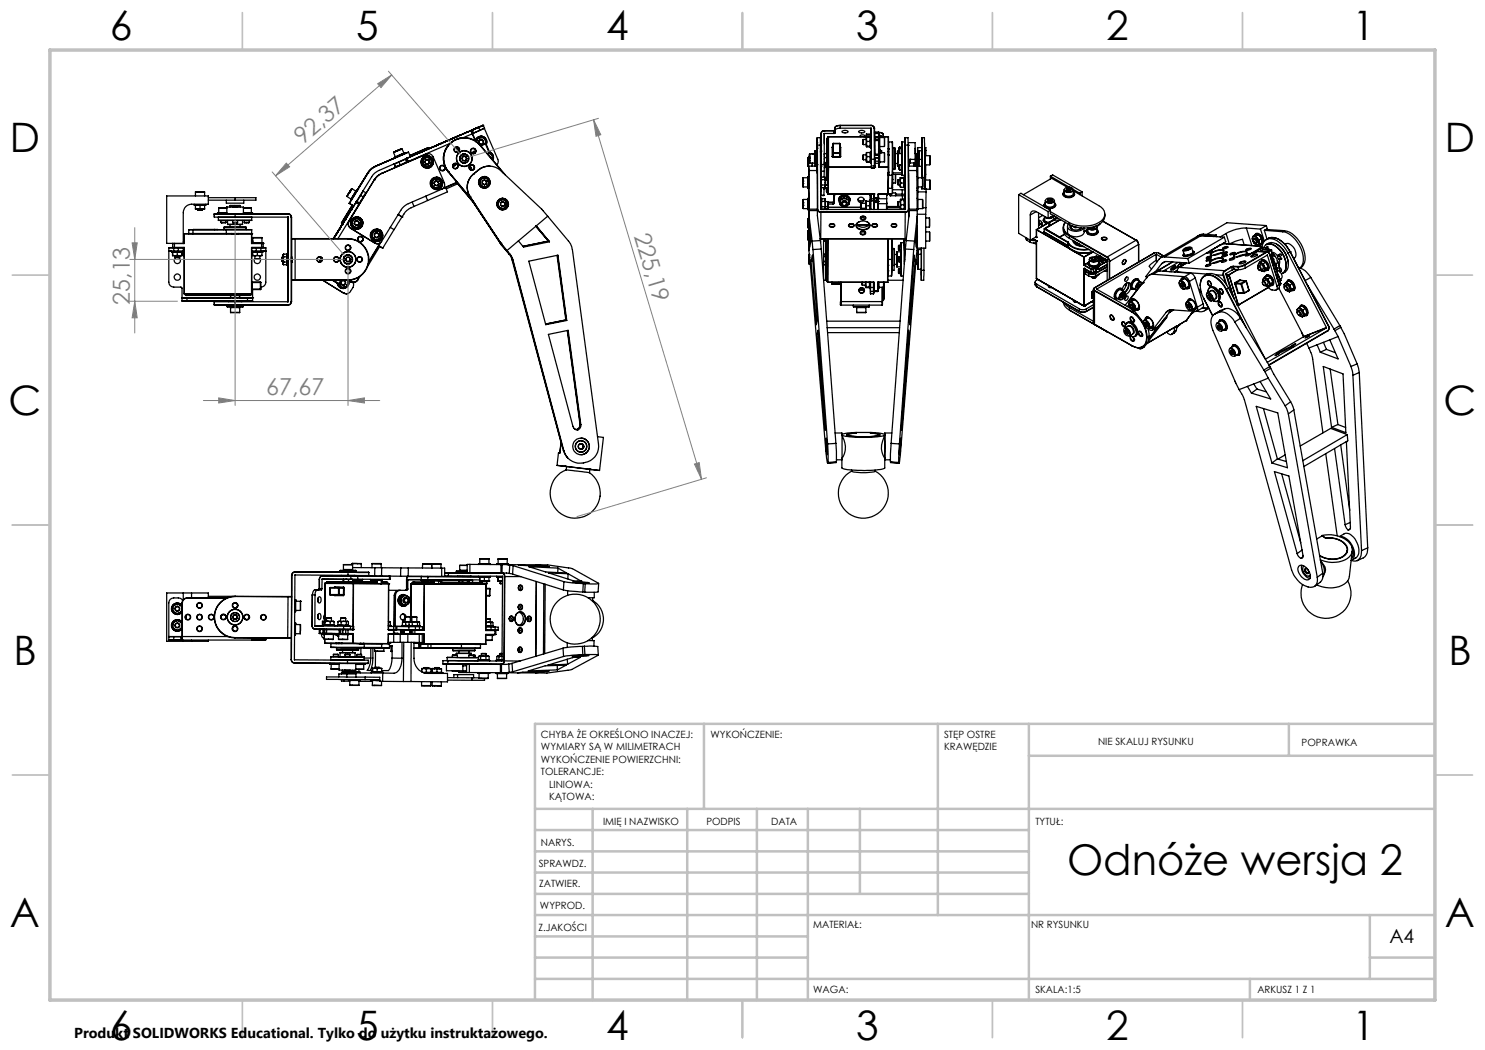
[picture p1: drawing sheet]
<svg xmlns="http://www.w3.org/2000/svg" width="297mm" height="210mm" viewBox="0 0 297 210" stroke-linecap="round" stroke-linejoin="round" font-family="sans-serif">
<defs><g id="words">
<text font-size="8.5" x="213.4" y="175.1">Odnóże wersja 2</text>
<g font-size="8.1">
<text x="22" y="8">6</text>
<text x="71.2" y="8">5</text>
<text x="121.2" y="8">4</text>
<text x="171.3" y="8">3</text>
<text x="221.3" y="8">2</text>
<text x="270.5" y="8">1</text>
<text x="2" y="30.5">D</text>
<text x="289" y="30.5">D</text>
<text x="1.7" y="83">C</text>
<text x="288.7" y="83">C</text>
<text x="2.7" y="133">B</text>
<text x="289.7" y="133">B</text>
<text x="2" y="185.5">A</text>
<text x="289" y="185.5">A</text>
<text x="22" y="208">6</text>
<text x="71.2" y="208">5</text>
<text x="121.2" y="208">4</text>
<text x="171.3" y="208">3</text>
<text x="221.3" y="208">2</text>
<text x="270.5" y="208">1</text>
</g>
<g font-size="4.7" fill="#808080">
<text x="60.6" y="29.1" transform="rotate(-41 60.6 29.1)">92,37</text>
<text x="126.8" y="47.1" transform="rotate(73 126.8 47.1)">225,19</text>
<text x="26" y="61" transform="rotate(-90 26 61)">25,13</text>
<text x="53.2" y="79.1">67,67</text>
</g>
<text font-size="3.9" x="277.9" y="188.5">A4</text>
<text font-size="2.9" x="14.9" y="207.6">Produkt SOLIDWORKS Educational. Tylko do użytku instruktażowego.</text>
<g font-size="2">
<text x="108.2" y="147.6">CHYBA ŻE OKREŚLONO INACZEJ:</text>
<text x="142.1" y="147.6">WYKOŃCZENIE:</text>
<text x="188.8" y="147.6">STĘP OSTRE</text>
<text x="219.6" y="149">NIE SKALUJ RYSUNKU</text>
<text x="260.3" y="149.2">POPRAWKA</text>
<text x="108.2" y="150.1">WYMIARY SĄ W MILIMETRACH</text>
<text x="108.2" y="152.6">WYKOŃCZENIE POWIERZCHNI:</text>
<text x="108.2" y="155.1">TOLERANCJE:</text>
<text x="188.8" y="150.1">KRAWĘDZIE</text>
<text x="109.8" y="157.6">LINIOWA:</text>
<text x="109.8" y="160.1">KĄTOWA:</text>
<text x="120.6" y="164.9">IMIĘ I NAZWISKO</text>
<text x="141.3" y="164.9">PODPIS</text>
<text x="154.2" y="164.9">DATA</text>
<text x="207.1" y="164.9">TYTUŁ:</text>
<text x="107.7" y="173.3">SPRAWDZ.</text>
<text x="108.2" y="169.1">NARYS.</text>
<text x="107.8" y="177.4">ZATWIER.</text>
<text x="108" y="181.8">WYPROD.</text>
<text x="162.6" y="185.5">MATERIAŁ:</text>
<text x="206.2" y="185.7">NR RYSUNKU</text>
<text x="107.7" y="186.1">Z.JAKOŚCI</text>
<text x="162.6" y="198.5">WAGA:</text>
<text x="207.1" y="198.6">SKALA:1:5</text>
<text x="251.5" y="198.6">ARKUSZ 1 Z 1</text>
</g>
</g></defs>
<g fill="none" stroke="#000" stroke-width=".25">
<path d="M39.1 38.4h1.8M39.1 38.4v.8M40.9 38.4v.8M41.7 39.5h5.3M47 39.5h4.2v.5h-4.2M47 39.5v.5M69.4 39.3l.8 .5M69.4 39.3h.1M69.9 38.5h.1M70.1 38.1h.1M70.1 38.1l-.2 .4M70.1 38.1l-.5 .8 .3-.4"/>
<path d="M70.3 37.8l-.9 1.5zM71.2 38.2l-.8-.5-1 1.6M71.2 38.2l-1 1.6M71.2 38.2l.1-.1-1.2 1.9 .1-.2M71.3 38.1l.1 .1-1.2 1.9-.1-.1zM71.5 37.9h.1M72.1 39v.1M72.1 39.1l-.7 1.2M72.1 39.1l.5 .3M72.6 38.2h.1M72.6 38.2l-.5 .9M72.6 39.4l-.7 1.2"/>
<path d="M72.6 38.2l.6 .4M72.9 39h.1M73.1 38.6h.1M73.2 38.6l-.6 .8M73.6 34.6h.1M73.6 34.6l-2.2 3.5M73.6 34.6l-3.7 6.1M74.9 36h.1M74.9 36l-5.1 8.3M75.1 33.3l-.9 .5-.6 .8M75.1 33.3h.1M75.1 33.3l-1 .7-.5 .6"/>
<path d="M75.7 35.1l-.5 .4M76.4 34.7a3.4 3.4 0 0 0-1.5 1.3M76.4 34.7h.1M78.7 31.7h.1M78.7 30.4l1.6-.6zM78.8 32.8l.3 .6M78.8 32.8h.1M78.9 31.5l2.1-.9v.1l-1.9 .9h-.2zM78.9 32.7v.1M78.9 32.8l.2 .6M79.1 33.4h.1M79.1 33.4v.1"/>
<path d="M79.3 30.2h-.1M79.4 30.2h.1M79.6 33.2v.1M79.6 33.2l-.5 .2M79.7 30l-.4 .2M79.8 32.4h.1M79.8 32.4l-.9 .4M79.8 32.4l.2 .6M79.9 29.9h.1M79.9 29.9h.1l-.9 .4 .3-.1M79.9 29.9l-.5 .3M80 33l-.9 .4"/>
<path d="M80.8 30.6l-.4-.8-1.7 .7 .4 .9M80.8 30.6l-1.7 .8M80.8 30.6h.2l-2.1 .9 .2-.1M81.1 31.8h.1M81.1 31.8l.2 .6M81.1 31.8l-1.3 .6M81.3 31.8l.3 .5M81.3 31.8h.1M81.3 31.8h-.2M81.3 32.4l-1.3 .6M81.4 31.7l.2 .6M81.4 31.7l-.1 .1"/>
<path d="M81.4 31.7h.1M81.4 31.7h-.2M81.6 32.3h.1M81.6 32.3l-.3 .1M81.6 32.3v.1M81.6 32.3l.1 .1M81.7 30.4l-6.6 2.9M81.7 30.4l.4 1M81.7 30.4l-.6 .3M82.8 31l-.7 .4M82.9 31l-.2 .1M82.9 31l-.8 .3"/>
<path d="M83.2 30.9l2.6-1.2zM84 30.5l1-.4zM84.7 31.8a.91 .91 0 0 0-.1 1 .91 .91 0 0 0 .8 .5M84.9 30.1l-1 .4M85 30.1l-.2 .1M85.1 32.6l.3 .2M85.1 32.2l-.1 .3M85.2 39.2l.3 .9M85.2 32l-.3 .3 .2 .5h.5M85.2 32h.5M85.2 32h.3M85.3 30.8a1 1 0 0 1 1.3 .5l2.3 5.2a1 1 0 0 1-.6 1.3l-6.6 2.9a3.3 3.3 0 0 0-1.5 1.4l-3.9 6.2a1.02 1.02 0 0 1-1.3 .3"/>
<path d="M85.3 30.8h.1M85.3 30.8l-8.9 3.9M85.4 31.5h.1M85.4 33.3h.1M85.4 33.5h.1M85.4 31.2h.1M85.4 31.5l-.7 .3M85.4 31.1l.7 .2M85.5 32l-.4 .1M85.5 32l.3 .2M85.5 32h.2M85.7 29.5h.1"/>
<path d="M85.7 29.5l-3.7 1.6M85.7 29.5l.1 .2M85.7 30.7l-.4 .1M85.7 32h.1M85.7 32l.2 .4M85.7 32l.1 .2M85.8 32.7l-.4 .1M85.8 32.7l-.2 .1M85.8 32.2v.5M85.8 32.2l.1 .2M85.9 32.4h.1M85.9 32.4l-.3 .4"/>
<path d="M85.9 32.4l-.1 .3M86 29.6l-.9 .4 1-.4M86.1 31.3a1.26 1.26 0 0 1 .5 1.4 1.26 1.26 0 0 1-1.2 .9M86.1 29.6l-.1 .1M86.5 29.4l2.5-1zM86.5 36.1a.91 .91 0 0 0-.1 1 .91 .91 0 0 0 .9 .5M86.9 36.9l.3 .2M86.9 36.4v.4M87 36.4a.42 .42 0 0 1 .7 .1M87.1 29.2l-1 .4M87.1 29.2h-.1M87.3 35.8h.1"/>
<path d="M87.3 37.6h.1M87.3 37.8h.1M87.3 35.5h.1M87.3 35.8l-.6 .1-.2 .2M87.3 35.4a1.25 1.25 0 0 1 1.2 1.3 1.25 1.25 0 0 1-1.2 1.2M87.6 36.3h.1M87.6 36.3l-.5-.1-.3 .4 .2 .5h.5l.3-.3M87.6 36.3l.2 .5M87.6 36.3l.1 .2M87.6 36.9l-.4 .2M87.6 36.9l-.1 .2M87.7 36.5l-.1 .4"/>
<path d="M87.7 36.5l.1 .3M87.8 36.8h.1M87.8 36.8l-.2 .1M88.2 28.7l-1 .4 1-.4M88.3 28.7h-.2M88.5 33.1a.49 .49 0 0 1 .5 .5 .49 .49 0 0 1-.5 .5M89.1 37.5l.4 .9-4 1.7M89.3 28.2l-1 .4 1-.4-.1 .1M89.7 34.4h.1M89.7 28l2.6-1.1zM89.7 34.4l5.1 6M89.7 34.4l5 6"/>
<path d="M89.7 34.4l4.7 5.5M90 28.7l-8.4 3.6M90.2 28.5a4.1 4.1 0 0 0-.5 5.9M90.2 28.5v.1M90.2 28.5a4.1 4.1 0 0 1 5.9 .5M90.2 28.5h.1M90.2 28.6a4.1 4.1 0 0 0-.5 5.8M90.2 28.6a4.1 4.1 0 0 1 5.8 .5M90.3 27.8l-.9 .4 .9-.4M90.4 27.8h-.2M90.6 33.1l.5-.1 .1-.3-.5 .5M91.1 32.7a.51 .51 0 0 1 .5 .5 .51 .51 0 0 1-.5 .5"/>
<path d="M91.3 32.8l-.2 .2-.5 .2M91.4 27.3l-1 .4 1-.4M91.4 36.5l3.7 4.5M91.4 36.4l-2.7 1.2M91.4 29.4l.2 .5 .2 .1M91.4 36.5l-3 1.3M91.5 27.3h-.2M91.5 36.8l-2.2 1M91.8 30.1l-.4-.3-.1-.4a.51 .51 0 0 1 .6 .5 .51 .51 0 0 1-.6 .5M92.1 31.2a.91 .91 0 0 0-.1 .9 .91 .91 0 0 0 .9 .5M92.5 31.9l.3 .2M92.5 31.5v.3"/>
<path d="M92.6 31.2l-.2 .5 .2 .4 .5 .1 .2-.5M92.6 31.2l.5 .1M92.6 31.2l.3 .1M92.9 27.5h.1M92.9 30.1h.1M92.9 33.3h.1M92.9 30.8h.1M92.9 32.6h.1M92.9 27.5a4 4 0 0 0-2.7 1M92.9 30.8a.92 .92 0 0 0-.9 .9 .92 .92 0 0 0 .9 .9M92.9 30.8l-.8 .4M92.9 31.3l-.4 .1"/>
<path d="M92.9 31.3l.3 .2M92.9 31.3h.2M93.1 31.3h.1M93.1 31.3l.2 .4M93.1 31.3l.1 .2M93.2 31.5a.42 .42 0 0 1-.3 .6M93.2 31.5l.1 .2M93.3 26.4l-.8 .4M93.3 26.4h.1M93.3 31.7h.1M93.3 31.7l-.2 .5M93.6 26.3l-1 .5 .9-.4"/>
<path d="M93.6 26.3l-.1 .1M93.9 33.4l.3 .2 .1 .4M94 39.3h.1M94 26.2h.1M94 39.3l6.2 9.4M94 26.2l-.7 .2M94.2 26.1l-18.4 8a2.96 2.96 0 0 0-1.5 1.3l-3.6 5.8M94.2 26.1l.2 .7M94.2 26.1h.1M94.3 26.2l.2 .5M94.4 33a.51 .51 0 0 1 .5 .5 .51 .51 0 0 1-.5 .5l-.2-.6-.3-.1M94.4 26l-.2 .1"/>
<path d="M94.4 26l.1 .1M94.4 26.8l-1.8 .7M94.4 26.8l.7 1.4M94.5 26.1l-.2 .1M94.5 26.1l.2 .5M94.5 26.7l-.1 .1M94.5 26.7l2.4-1 2.7 6.1v.6l-.3 .6M94.5 26.7l.7 1.5M94.6 34.9a3.4 3.4 0 0 0-.6 4.4M94.6 34.9a3.3 3.3 0 0 0-.6 4.4M94.6 34.9h.1M94.7 29.7a.51 .51 0 0 1 .4 .5 .51 .51 0 0 1-.4 .5"/>
<path d="M94.7 26.6l-.2 .1M95 30.3h.1h-.3l-.3 .4M95.1 28.1a1.15 1.15 0 0 1 1.5-.8 1.15 1.15 0 0 1 .7 1.6 1.14 1.14 0 0 0-.7-1.6 1.14 1.14 0 0 0-1.5 .8M95.1 30.2l-.3 .1-.4 .3M95.4 28l-.1 .4M95.4 28l-.2 .4M95.4 28l-.1 .3M95.5 25.5l-1.1 .5 1.3-.6-1.3 .6M95.6 27.6h.1M95.6 27.6l-.2 .4M95.7 34h.1M95.7 34l-1.1 .9"/>
<path d="M95.7 25.4l-1.3 .6M95.7 34a3.3 3.3 0 0 1 4.4 .1l8.2 7.7 1.2 1.4M95.7 25.4v.1M95.7 25.5l-1.2 .6M95.7 25.5l.3 .6M95.8 28.7l.4 .2M96 26.1l-1.3 .5M96 29.1l4.6 5.5M96.1 29l-.1 .1M96.1 29l5 6M96.1 27.5l-.5 .3-.2 .2M96.1 27.5h.3l.5 .4"/>
<path d="M96.1 27.5l-.5 .1M96.2 28.9h.1M96.2 27.9h.1M96.2 27.2h.1M96.2 27.9h-.1a.48 .48 0 0 0-.3 .8M96.4 36.5l.3 .3M96.6 25.1h.1M96.6 25.1l-2.6 1.1M96.6 25.1l-.9 .3M96.6 36.1l-.2 .3M96.6 27.4h.1M96.6 27.4l.3 .5"/>
<path d="M96.6 27.4l-.5 .1M96.7 25.1l-1 .4M96.7 25.1l.2 .6-.9 .4M96.7 36.9h.4M96.7 36.1h.4M96.9 35.6h.1M96.9 37.4h.1M96.9 37.6h.1M96.9 35.3h.1M96.9 35.6a.92 .92 0 0 0-1 .9 .92 .92 0 0 0 1 .9M96.9 36l-.5 .2v.5l.5 .3M96.9 36l.4 .2"/>
<path d="M96.9 36l.2 .1M96.9 27.9l.2 .3v.5M96.9 27.9l.4 .4-.2 .4M97 28.7l.1 .1M97 28.7h.1M97 28.7l-.9 .4M97.1 28.7h.1M97.1 28.7h-.1M97.1 36.1a.43 .43 0 0 1 0 .8M97.1 36.1l.2 .1M97.1 36.9l-.2 .1M97.1 28.8l.8 1.8"/>
<path d="M97.1 28.8l-.9 .4M97.2 28.7l-.1 .1M97.2 28.7l.8 1.8M97.3 36.2h.1M97.3 36.2v.5M97.3 36.7l-.2 .2M97.3 36.7h.1M97.3 36.7l-.4 .3M97.7 31l.3 .4M97.8 33.2h.1M97.8 33.2a3.3 3.3 0 0 0-2.1 .8M97.9 30.6v.1"/>
<path d="M97.9 30.6l-.4 .2M97.9 30.4a1.11 1.11 0 0 1 .6 1.6l.1-.1a1.11 1.11 0 0 0-.7-1.5M97.9 30.7l-.3 .1M98 30.6l.3 .3M98 30.5h.1M98 30.5l.3 .4M98 30.5l-.1 .1M98 30.5l-.1 .2M98.3 30.9l.3 .4-.2 .5 .1-.4zM100.5 39.6h.1M100.5 39.9h.1M100.5 39.9a.92 .92 0 0 0-.9 .9 .92 .92 0 0 0 .9 .9"/>
<path d="M160.6 36.2v.3M160.6 35.6v1.8zM160.6 36.7h.1M160.6 36.2h.1M160.6 36v1M160.6 40v1.7zM161.6 35.6h-1v1.8h1M161.6 35.6v1.8M161.6 35.6v-.3v2.3v-.2M161.6 31.9v.3M161.6 31.5v1.8zM161.6 32.8h.1"/>
<path d="M161.6 32.3h.1M161.6 39.9h-.9v1.8h.9M161.6 39.9v1.8M161.6 39.9v-.2v2M161.6 35.3h.1v2.3h-.1zM161.6 31.8v.1M161.6 32v.8M161.6 39.6h.2v2.4h-.2zM161.7 37.6v2M161.7 33.2h1.7M161.8 34.1l-.1-.9v2.1M161.8 34.1v7.7"/>
<path d="M161.8 34.1h1.6M161.9 31.2v.3M161.9 31.5h-.2v1.8M161.9 30.8v1.8zM161.9 32.1h.1M161.9 31.7h.1M161.9 31.1v1.1M162 30.8h.9v1.8h-.9zM162.5 30.8h.1M162.5 32.6v.6zM162.5 30.7h.6M162.9 32.4l.2 .2"/>
<path d="M163.1 30.8v-.6v3v-.6M163.1 30.8v1.8M163.1 30.8l-.2 .2M163.1 30.8h.1M163.1 30.1v3.1M163.1 30.1h.3v3.1M163.1 30.1v.1M163.4 28.6h.1M163.4 29.4h.1M163.4 28.6v1.5M163.4 28.6v-1v1.5M163.4 29.3v.8z"/>
<path d="M163.4 28.7v.4M163.4 29.7h.1M163.4 30.6v.2M163.4 32.9h.1M163.4 33.2v.9M163.4 32.9v.3M163.4 29.7v.9M163.4 29.7v1.1v-.2M163.4 29.1v5.6M163.4 34.1l.1 7.7M163.4 28.5h.1M163.5 29l-.1 .1"/>
<path d="M163.5 29l-.1-1.5h.7v1.5M163.5 29h.6M163.5 29v12.9M164.1 29v12.9h16.9M164.1 30.4h.1M164.1 33h.1M164.1 39.1h.1M164.1 30.4v2.6M164.1 39h.1M164.1 37.8h.1M164.1 37.6h.1M164.1 35.3h.1"/>
<path d="M164.1 33v2.3M164.1 29h.1M164.1 34.1v.1M164.1 37.6v.2M164.1 33v1.2zM164.1 29v1.1M164.1 33v.2M164.1 39.6h.2v2.3M164.1 30.1h.1M164.1 33.2h.1M164.1 37.8v.6M164.2 30.2h.1"/>
<path d="M164.2 31.3v.1M164.2 33.3v.1M164.2 33.3h.1M164.2 34.4h.1M164.2 32.9v1.3M164.2 34.2h.1M164.2 30.2v1.1M164.2 33.3v1.1M164.2 26.8l-.1 3.6M164.2 26.8v6.1M164.2 34.2v1.1M164.2 39v.1"/>
<path d="M164.2 39h.6M164.2 35.3v2.3M164.2 37.6v1.4M164.3 32.9h-.1M164.3 32.9v1.3M164.3 26.7l-.1 .1M164.3 35.6v-.3v2.2M164.3 34.2v1.8M164.3 34.2h.6M164.3 32.9h.6M164.3 26.7v6.2M164.3 39.9v2"/>
<path d="M164.3 37v.5M164.3 35.9v1.1M164.3 35.4v.5M164.3 35.9h.7M164.3 35.4v.2M164.3 37.5h.7M164.3 37h.7M164.3 35.4h.7M164.4 39.7v.6M164.4 39.7l-.1 .2M164.4 39.7h.6M164.8 39l-.6 .1"/>
<path d="M164.8 37.5v1.5M164.9 32.9v1.3M164.9 26.7h.1M164.9 26.2a.55 .55 0 0 0-.6 .5M164.9 26.1a.61 .61 0 0 0-.7 .7M164.9 26.1h.1M164.9 26.1v.1M164.9 26.1h1.9M164.9 31.2v.3M164.9 32.2v.3M164.9 26.7h1.9M164.9 26.7v6.2"/>
<path d="M164.9 34.2l-.1 1.2M164.9 31.5v.4M164.9 32.5l-.1 .1M164.9 37.5v.3h-.1M164.9 30.7h.4M164.9 31.5h.4M164.9 30.7v.3M164.9 32.5h.4M164.9 30.7l-.1 .1M165 35.9l.1 .6M165 35.4l.1 .3M165 32.7v.8v-.6"/>
<path d="M165 33.3v.1M165 37l.1 .3M165 37.6h.1M165 39.7l.1 .3M165 32.7v.2M165 32.9v.5M165 32.9h.3M165 37.6h.7M165 33.4h.3v2.3h-.2M165 33.4h.1M165 37.5v.1M165.1 37.3l-.1 .2"/>
<path d="M165.1 36.5l-.1 .5M165.1 36.5v.8M165.1 35.7l-.1 .2M165.1 35.7v.8M165.1 36h.4M165.1 37h.4M165.1 35.8h.2M165.3 30.7v.4M165.3 31.5v.5M165.3 32.5v.1M165.3 38.3v.1M165.3 38.4h.1"/>
<path d="M165.3 38.4l.3 .4M165.3 37h.1M165.3 37.6v.8M165.3 27.8h.1M165.3 32v.6M165.3 31.1v.9M165.3 32v.5M165.3 32.6l-.4 .1v.8M165.3 31.1v.4M165.3 27.8l.1 5.5M165.3 27.8v3M165.4 33.3h.1"/>
<path d="M165.4 33.3l.3 .1M165.4 33.3l-.1 2.7M165.5 36v1M165.5 36l.1 .1-.1 .9M165.6 38.8h.1M165.6 38.8h9.2M165.7 27.3h.1M165.7 27.4h.1M165.7 27.3v.1M165.7 27.3l-.4 .5M165.7 27.4v6M165.7 33.4v.1"/>
<path d="M165.7 33.4h.1M165.7 27.3h8.4M165.7 37.5l-.1 1.3M165.7 33.5h8.5M165.7 27.3v6.1M165.7 33.4h8.5M165.7 33.5v4M166.4 31.3l.2 .2M166.4 29.5v1.8M166.5 29.4l-.1 .1M166.5 29.3l-.1 .2M166.5 29.4v1.8"/>
<path d="M166.5 31.2l.1 .1M166.5 31.2l-.1 .1M166.5 28.8v2.4M166.5 28.8v.6M166.6 31.3v.2M166.6 31.3h1.3M166.6 31.5h1.3M166.7 28.7l-.2 .1M166.7 30.5l-.2 .1 .2 .1M166.7 30.5v.2M166.7 28.7h.1M166.7 30.7h1.2"/>
<path d="M166.7 30.5h1.3M166.7 28.7h1.2M166.7 28.7v1.8M166.7 30.7l-.1 .6M166.8 26.1v.1M166.8 26.2v.5M166.9 38.8v1.9l-.3 .1M166.9 38.8v.3M167 26.1h-.2M167 25.5v1.1l-.2 .1M167 26.1l-.2 .1M167.1 38.8l-.2 .6"/>
<path d="M167.9 28.7l.1 .1M167.9 31.3v.2M167.9 28.7h.1M167.9 28.7l.1 1.8M167.9 30.7v.6M168 30.5l-.1 .2M168 25.1l-.8 .2-.2 .2M168 25.6a1.1 1.1 0 0 0-1 .5M168 25.1a1 1 0 0 0-1 .4M168 31.2l-.1 .1M168 31.2l.1 .1M168 25.1h.1"/>
<path d="M168 29.3l.1 .2M168 29.4l.1 .1M168 25.1h6.2M168 25.6h6.2M168 25.1v.5M168 28.8v2.4M168.1 39.3a1.16 1.16 0 0 1 1.2-.3 1.16 1.16 0 0 1 .7 1 1.18 1.18 0 0 0-1.1-1 1.18 1.18 0 0 0-1.2 1.1l.2-.6zM168.1 31.3l-.2 .2M168.1 29.5v1.8M168.4 39.8l-.4 .2M168.4 39.8l-.3 .3-.1 .4M168.4 26.2a.72 .72 0 0 1 1.2 .2l-.8 .2-.4-.2z"/>
<path d="M168.8 39.5l.5 .3M168.8 39.2l1 .4M168.8 39.2l-.8 .5v.3M168.8 39.2v.3M168.8 39.5l-.4 .3M169.3 39.8h-.9M169.3 39.8l.4 .3 .1 .4M169.3 39.8l.5 .2M169.8 39.6v1.3M169.8 39.6v.4M169.8 40v.5M171.6 39.8a.66 .66 0 0 0 .6 .4 .66 .66 0 0 0 .6-.4"/>
<path d="M171.8 26.2l.5-.1 .7 .2a.94 .94 0 0 1-1.3 0zM172.2 27.3h-.2a.52 .52 0 0 1 .5-.4 .52 .52 0 0 1 .5 .3l-.2 .1M172.6 28v.8zM172.6 31.1v.8zM172.6 28.8l.1 .1M172.6 31.9l.1 .1M172.7 27.9v1M172.7 31v1M172.7 28.9h.6M172.7 27.9h.6M172.7 32h.6M172.7 27.9l-.1 .1"/>
<path d="M172.7 31l-.1 .1M172.7 31h.6M173.3 30.5v.5M173.3 30.5v.4M173.3 30.9v.9M173.3 31.8v.6M173.3 32v.4M173.3 31v1M173.3 30.9l.1 .4M173.3 27.5v.4M173.3 27.9v.9M173.3 28.8v.5"/>
<path d="M173.3 28.9v.4M173.3 27.9v1M173.3 27.9l.1 .4M173.3 29.3h.8M173.3 31.8l.1 .5M173.3 32.4h.8M173.3 28.8l.1 .4M173.4 30.5l-.1 .4M173.4 28.3l-.1 .5M173.4 27.4l-.1 .5M173.4 29.2l-.1 .1M173.4 30.5h.6"/>
<path d="M173.4 30.5h-.1M173.4 28.3h.6M173.4 29.2h.6M173.4 27.4h.6M173.4 27.4l-.1 .1M173.4 31.3l-.1 .5M173.4 32.3l-.1 .1M173.4 31.3h.6M173.4 32.3h.6M174 28.3l.1 .5M174 27.4l.1 .5M174 29.2l.1 .1"/>
<path d="M174 40h.1v1.8l-.1 .1zM174 38.8v.2zM174 31.3l.1 .5M174 30.5l.1 .4M174 32.3l.1 .1M174 38.8v.2M174 39h.2M174 30.5h.1M174.1 27.5v-.2v2.3v-.3M174.1 39v1M174.1 30.9l-.1 .4M174.1 30.9v.9"/>
<path d="M174.1 31.8v.6M174.1 30.5v.4M174.1 27.9l-.1 .4M174.1 27.9v.9M174.1 28.8v.5M174.1 40v-1v2.9v-.1M174.1 30.5v-.2v2.3v-.2M174.1 27.2h.1v2.4h-.1zM174.1 31.8l-.1 .5M174.1 28.8l-.1 .4M174.1 30.3h.2v2.3h-.2zM174.2 39v-.2v.9"/>
<path d="M174.2 39v1.1M174.2 39.7h.6M174.2 39.7v.4M174.2 25.6v.1M174.2 25.1a.61 .61 0 0 1 .6 .6M174.2 25.1a.66 .66 0 0 1 .7 .6M174.2 26.8h.1M174.2 25.1h.1M174.2 25.6v1.2M174.2 26.8h-.9l-.1 .2h1M174.2 33.4l.1 .1M174.2 25.7v1.5"/>
<path d="M174.2 25.7l.1 6.1M174.3 31.8v1.4M174.3 33.2h.6M174.3 33.6h.6M174.3 33.5h.6M174.3 31.8h.6M174.3 33.2v.3M174.8 38.8v.9M174.8 39.7v.4M174.8 38.8h.1M174.8 25.7h.1M174.8 39.7h.1"/>
<path d="M174.8 39.6h.1M174.8 39.6h.7M174.8 25.7l.1 6.1M174.8 38.8l.1 .8M174.8 39.7v.3M174.8 39.7h.7M174.9 31.8v1.4M174.9 31.8v.1M174.9 33.5v.1M174.9 39.6h.1M174.9 39.6h.7M174.9 33.2v.3"/>
<path d="M174.9 28.1h.1M174.9 27.5h.1M174.9 26.6v.1M174.9 27.9h.9v.2M174.9 27.3h.1M174.9 27.4h.1M174.9 26.4h.7M174.9 26.5h.8M174.9 25.7v6.2M174.9 28.1h.8M174.9 31h.1M174.9 31.9v1.2"/>
<path d="M174.9 33.1v.1M174.9 33.5h.1M174.9 28.1v2.8M174.9 27.5v.4M174.9 27.3v.1M174.9 32.6l.1 .1M174.9 33.4h.1M174.9 30.9h.1M174.9 26.7h.1M174.9 27.5h.8M174.9 30.9h.8M174.9 30.8h.8"/>
<path d="M174.9 31h.8M174.9 27.3h.8M174.9 26.7v.6M174.9 27.4v.1M174.9 30.9v.1M174.9 33.1v.4M174.9 26.7h.8M174.9 27.4h.8M174.9 32.2h.8M174.9 31.6h.8M175 31.5l-.1 .1M175 31.5v1.2"/>
<path d="M175 31.5h.7M175 32.7h.7M175 32.7l-.1 .7M175.5 39.6v.3zM175.5 39.9l.1 .1M175.6 39.6v.4M175.6 40v.1M175.6 26.4l.8 .2 .2 .2M175.6 39.6v.5v-.1M175.6 26.5h.3a.73 .73 0 0 1 .8 .4l-.1 .4-.8-.3M175.6 26.4v.1M175.6 39.6h.1"/>
<path d="M175.6 26.5h.1M175.6 38.8v.8M175.7 38.8h.1M175.7 39.6h-.1M175.7 38.9v.8M175.7 38.8h-.1M175.7 39.7l-.1 1M175.7 39.7h1.6M175.7 38.8v.8M175.7 31.5l.1 .1M175.7 28.1h.1M175.7 26.5l.1 .2"/>
<path d="M175.7 32.2v.5M175.7 32.2h.1M175.7 31.6h.1M175.7 33.4l.1 .1M175.7 30.8v.1M175.7 30.8h.1M175.7 29.6h.1M175.7 27.5v.4M175.7 27.3v.1M175.7 27.3l.1 .1M175.7 27.4h.1M175.7 26.7h.1"/>
<path d="M175.7 31.5v.1M175.7 31h.1M175.7 27.5h.1M175.7 26.5v.2M175.7 28.1v1.2l.5 .9M175.7 38.8h1.9M175.7 26.7v.6M175.7 27.4v.1M175.7 29.6v1.2M175.7 30.9v.1M175.7 31.6v.6M175.7 32.7v.7"/>
<path d="M175.8 31h-.1M175.8 27.5h-.1M175.8 27.5v.6M175.8 27.2h.1v2.4M175.8 30.8v.8v-.6M175.8 30.3h.1v2.3h-.1M175.8 32.2v.4M175.8 32.6l-.1 .1M175.8 33.4h-.1M175.8 30.9h-.1M175.8 30.8v.1M175.8 33.4h.1"/>
<path d="M175.8 27.4h.1M175.8 26.7v.7M175.8 27.4v.1M175.8 28.1v2.7M175.8 30.9v.1M175.8 31.6v.6M175.8 32.6v.8M175.8 29.6l.4 .9M175.8 33.4v.1M175.8 33.5h1.9M175.8 33.4h1.9M175.9 27.5l1 .1-.1 1.7h-.9"/>
<path d="M175.9 30.4v2.2v-.2h1v-1.9h-1M175.9 30.5h.3M176.2 30.2h.1M176.2 30.5h.1M176.2 30.2v.3M176.9 27.5v1.8M176.9 30.6v1.7M177.3 38.8v.9M177.3 39.7v1.8M177.5 38.8v.2h-.2M177.6 38.8h.1M177.7 27.3v.1"/>
<path d="M177.7 27.3l-1.8 .1v2.1v-.2M177.7 33.4v.1M177.7 31h.1M177.7 29.8h.1M177.7 27.4h.1M177.7 34.8h.1M177.7 35h.1M177.7 37.7h.1M177.7 30.4h.1M177.7 37.7h.7M177.7 27.4v6M177.7 33.5v1.5"/>
<path d="M177.7 34.5h.1M177.7 30.4v.6M177.7 29.8v.6M177.7 34.5v.3M177.7 34.8v.2M177.7 35l-.1 3.8M177.7 27.4v2.4M177.7 31v3.5M177.7 35v2.7M177.7 29.8v-1.4h.7v6.7M177.7 35v.1h.7M177.7 29.8v1.2"/>
<path d="M177.7 34.5v.5M178 38.8v.3h2.5M178.1 38.8v.3M178.2 38.8v.3M178.4 35.1v2.6M178.5 37.6l-.1 1.2h-.8M178.5 37.6l-.1 .1M178.5 38.6h.6v.5M178.5 37.5v1.2M178.5 28.4v6.6M178.5 35v.9M178.5 37.5v.1"/>
<path d="M178.5 34.6h1.8M178.5 38h1.9M178.5 34.2v1.7M178.5 34.9h1.8M178.5 35.9v1.7M178.6 29.5h.3l.1 .2-.1 4.2h-.3zM179 29.6v4.3M179 30.7h.5M179 32.7h.5M179.1 34.9v1.7h-.6M179.1 38.6v.5M179.1 34.9v1.7"/>
<path d="M179.1 38.8h1.3M179.5 30.7v-.4v.5M179.5 30.7v2M179.5 36.1v.8zM179.5 30.8v2.4v-.5M179.5 36.9l.1 .1M179.6 30.8l-.1 2.4h.3M179.6 36v1M179.6 36l-.1 .1M179.6 36h.5M179.6 37h.5M179.8 29.5v.7z"/>
<path d="M179.8 33.1v.8zM179.8 33.2v.4zM179.8 29.8v.8zM179.8 30.2h-.3l.1 .6M179.8 33.9l.2 .1M179.8 33.6h.1M179.8 30.6l.2 .1M179.9 29.4v.3M179.9 29.4h.4v-1v6.6v-1h-.3M179.9 29.4l-.1 .1M180 33v1M180 29.7v1"/>
<path d="M180 29.7h.3v.8M180 30.7h.3v2.3h-.3M180 33l-.2 .1M180 29.7l-.2 .1M180.1 35.6v.3M180.1 35.6v.5M180.1 36.1v.9M180.1 37v.4M180.1 36v1M180.1 36.1l.1 .5M180.1 37.4l.1 .1M180.1 35.6h.8"/>
<path d="M180.1 37l.1 .5M180.1 35.9v.1M180.1 35.6h.1M180.1 39.9v.4M180.1 39.9v.6M180.1 39.9h.8M180.1 39.9l.1 .1M180.2 36.6l-.1 .4M180.2 35.6l-.1 .5M180.2 40l-.1 .5M180.2 36.6h.6M180.2 37.5h.6"/>
<path d="M180.2 35.6h.6M180.2 40h.6M180.3 33v1M180.4 28.4h.6v6.7h-.6zM180.4 38.8l.6 .1M180.4 38v.8M180.4 38h.6M180.5 39.1h.5M180.5 39.1v.8M180.8 36.6l.1 .4M180.8 35.6l.1 .5M180.8 40l.1 .5"/>
<path d="M180.9 36.1l-.1 .5M180.9 36.1v.9M180.9 37.4l-.1 .1M180.9 37v.4M180.9 35.6v.5M180.9 35.6v-.3v2.1M180.9 37.4v.2zM180.9 37l-.1 .5M180.9 35.6h-.1M180.9 39.9v.6M180.9 35.3h.1v2.3h-.1zM180.9 39.9l-.1 .1"/>
<path d="M181 27.5h.6v1.5M181 29.6v5.4v-1M181 37.6v2M181 29v12.9M181 29v-1.5v1.7M181 29h.6M181.6 29l.1 .1M181.6 29l.1 12.9M181.7 29.1h.1M181.7 28.5h1.3v3.4M181.7 29.1l.1 12.8M181.7 33.2h1.8v-2.3h-.1v3.2"/>
<path d="M181.7 32.3h.1v.9M181.7 31.9h1.3M181.7 34.1h1.7M181.9 32.6h.9v.6M181.9 32.5v.7M182 31.9h.1M182 31.9v.7M182.8 32.6v.6M183 29.7l.1 1M183 31.9v1.3M183.1 30.7l-.1 .1M183.1 30.7h.2"/>
<path d="M183.1 33.1h.2M183.3 30.7v1.9M183.3 32.7h-.3l.1 .5M183.3 30.7v2M183.3 32.7v.1M183.3 32.6v.1M183.3 31.1h.1M183.3 32h.1M183.3 32v.8M183.3 31.1v.9M183.3 32.8v.2M183.3 31v1.6"/>
<path d="M183.3 32.6v.6v-.2M183.3 33v.1M183.3 32.8v.3M183.4 34.1v7.7M183.4 35.3l.1 .3M183.4 39.6h.1M183.4 38.1h.1M183.5 35.6v2h-.1M183.5 39.6l-.1 2.4M183.5 38.1v1.5M183.6 39.9v2v-.2h.9v-1.8h-.9M183.6 35.6h.9v.2v1.6h-.9v1"/>
<path d="M183.6 35.6v2l-.1-.2M183.6 37.6l-.1 .5M183.6 38.4l-.1 1.2M183.6 38.4h1.6M183.8 30.2h.6v3.1h-.6M183.8 31.9h.6M183.8 31.9v1.4M183.8 30.2v3.1M183.8 30.2v1.7M184.4 30.2v-2.7v8M184.4 29.5h-.9v6.1M184.4 33.3v2.3"/>
<path d="M184.4 37.4v.4h.8v.6M184.4 27.5h.5v8M184.4 35.5h.5M184.4 35.5v.1M184.5 40v1.7M184.5 35.6v1.8M184.9 35.8h.1v2M184.9 35.5v2.3M184.9 30.9v2.3M184.9 30.1h.3M184.9 29.5h.3v1.6M184.9 34.8h.2"/>
<path d="M185 31v2.2v-.3M185 36h1v1.8h-.8M185 31.1h.9l.1 .2-.1 1.7h-.9M185 35.8v2M185.1 33v1.8M185.1 34.8v1.2M185.2 38.4v3.1M186 36.1v1.7M186 31.2v1.7M203.7 38.9l.5-.2 5.9 3.3M203.7 38.9l5.9 3.4M203.7 38.9v7.8l2.4 1.3 1.2-.7"/>
<path d="M209.3 39.8l.9-.2a.6 .6 0 0 1 .6 .6 1.04 1.04 0 0 1-1.7-.1zM209.6 39.9v.3h.5M209.6 39.9l-.1 .3 .3 .1h.5M210.1 35.2v.6M210.1 35.2l5.9 3.5M210.1 35.2l.4-.2 5.9 3.4M210.1 39.8v.4M210.1 39.8l.4 .2-.2 .3M210.1 39.8l-.5 .1M212.6 38.8a1.34 1.34 0 0 0 2.3 0 1.12 1.12 0 0 1-1.7 .7 .69 .69 0 0 1-.6-.7zM212.8 38a1.06 1.06 0 0 0 1.9 0v.7a1.06 1.06 0 0 1-1.9 0zM212.8 38.3a.42 .42 0 0 0-.1 .7l.2 .2"/>
<path d="M212.9 37.7a.98 .98 0 0 1 1.7 .3 1.07 1.07 0 0 1-1.7 0zM213.4 37.7l-.1 .3 .3 .2 .5-.1M213.4 37.7v.4l.5-.1M213.5 38.1h.5M213.9 37.6v.4M213.9 37.6l.3 .2-.1 .3M213.9 37.6l-.5 .1M213.9 38l.1 .1M214 38.1h.1M214.2 37.9l-3.9-2.2-5.6 3.2M214.7 38.2l5 2.9a1.79 1.79 0 0 1 1.3 1.7 1.79 1.79 0 0 1-1.3 1.7 6.4 6.4 0 0 1-5.8 0M214.7 38.3l.1 .3a.9 .9 0 0 1-1.2 .8l-.7-.2"/>
<path d="M216 38.7v.2M216.4 38.4l-.4 .3M216.4 38.4v.8M33.8 49.6h.9M33.8 49.6v6.8a.96 .96 0 0 0 .9 1h1.5l.2 .2v2.6M34.3 50.3l2.3 .1M34.3 50.3h2.3M34.3 50.2v.1M34.5 50.4v.7M34.5 51.1h.5M34.5 50.4h1M34.5 51.1h.1"/>
<path d="M34.6 49.5h.1M34.5 49.5h.4M34.7 50.2h-.9h.5M34.7 49.5l-.9 .1M34.7 49.5v.1M34.7 50.2h1M34.7 49.6h1M34.7 49.6v.6M34.9 49.5h.1M34.9 48.7v.8M35 51.4h.9M35 51.4l.1 .1 .8-.1"/>
<path d="M35 51.1v.3M35 51.1h.9M35.2 51.5a.63 .63 0 0 0-.2 1 .63 .63 0 0 0 .9 0 .63 .63 0 0 0-.2-1M35.5 50.4h.9M35.5 51.1h.4M35.5 51.1h-.5M35.5 50.4v.7M35.7 50.2h.9M35.7 49.6h1M35.7 49.6v.6M35.9 51.1h.5M35.9 51.1v.3"/>
<path d="M36.4 50.4h.1M36.4 51.1h.1M36.4 51.1h-.5M36.4 50.4v.7M36.4 59.6h1v.6M36.4 59.6h.1M36.4 59.6h14.1M36.5 49.5l-.8 .1M36.6 49.5l.1 .1M36.6 50.3v.1M36.6 50.2v.1M36.7 48.7v-6.2a1.69 1.69 0 0 1 1.6-1.7h3.4v-1.6h-8.4v9.5h3.5"/>
<path d="M36.7 49.6v1.5h.1M36.8 49.5l.1 .1M36.8 49.5h.1M36.8 48.7h-2.2l-.1 .8M36.8 49.5v.1M36.8 49.5h-2.1M36.8 48.2v.5M36.8 48.2h.1M36.8 48.2l-.1 .1M36.8 49.6h.1M36.8 58.7h.1M36.8 48.7h.1"/>
<path d="M36.8 46.8h.1M36.8 46.8v1.9M36.8 49.6v9.1M36.9 48.7h-.1M36.9 46.7v.1M36.9 58.8h.1M36.9 46.7h13.4M36.9 58.7h13.4M36.9 58.8l.3 .3M37.2 59.1h.1M37.2 59.1h12.8M37.7 46.7h.1"/>
<path d="M37.7 46.7h.9M37.7 46h.9M37.7 46v.7M38.6 46.7h7.8M38.6 46.7h.1M38.6 46h6.7M38.6 46v.7M38.7 45.9l-1 .1M38.7 45.9l-.1 .1M38.7 45.9h6.6M38.7 45.9h.1M38.8 41h2.3"/>
<path d="M38.8 41h2.4M38.8 40.8v.2M39.1 41.1h.9M39.1 41.8h.4M39.1 41v.1M39.1 41.1v.7M39.5 41.9l.1 .1 .9-.1M39.5 41.9h1M39.5 41.8v.1M39.5 41.8h1M40 41.8h-.5M40 41.1h.9"/>
<path d="M40 41.8h.5M40 41.1v.7M40.5 41.8v.1M40.9 41.8h-.4M40.9 41v.1M40.9 41.1v.7M41.2 41h-.1M41.2 40.8v.2M41.7 40h5.3M42.8 45.9h.7M42.8 45.9h.1M42.9 42.8h4.1"/>
<path d="M42.9 42.8v.6h4.1M43.5 42.6h1.9M43.5 42.6v.1M43.7 44.1h6.6M43.7 43.5h6.6M43.7 43.5v.6M43.7 43.4v.1M43.7 41.6h1.7zM43.7 41.6v1M44.2 44.5h1M44.2 44.5l.1 .1 .9-.1M44.2 44.1v.4"/>
<path d="M44.8 45.9h-.1M44.8 45.5h4.4M44.8 45.9h4.4M44.8 45.5v.4M45.2 44.1v.4M45.3 45.9l5 .1M45.3 45.9v.1M45.3 46h5M45.3 40v.6h3.5v-.6M45.3 46v.7M45.3 41.4l.1 1.3M45.3 41.4h.1"/>
<path d="M45.4 42.6h-1.9M45.4 41.4h3.3v1.3M45.5 44.9h3M45.5 44.1v.8M46 41.1h2M46 41.1v.3M46 44.9v.5M46.1 59.5h.9M46.1 59.2h.9M46.1 59.5v.1M46.1 59.1v.1M46.1 59.2v.3"/>
<path d="M46.4 46.7v.1M46.4 46.7h.1M46.4 46.7h.6M46.4 46.7h1.3M46.5 41.4h1.1M46.5 44.5l.1 .1 .9-.1M46.5 44.5h1M46.5 44.1v.4M47 42.7l-4.1 .1M47 59.5h.9M47 59.2h.9M47 42.7v.1"/>
<path d="M47 43.4l10.6 .1M47 46.7v.1M47 46.7h.7M47 42.8v.6M47 46.7h.1M47 59.2v.3M47 42.8h10.6M47 42.7h10.6M47.5 44.1v.4M47.7 46.7h.1M47.7 46.7h2.6M47.9 59.5v.1"/>
<path d="M47.9 59.1v.1M47.9 59.2v.3M48 41.1v.3M48 44.9v.5M48.5 44.1v.8M48.7 42.6h1.8M48.7 41.6h.5M48.9 44.5h.9M48.9 44.5v.1l.9-.1M48.9 44.1v.4M49.2 41.6h1.1M49.2 45.9h.1"/>
<path d="M49.2 45.5v.4M49.8 44.1v.4M50 59.1h.1M50.3 46.7h.1M50.3 41.6v1M50.3 43.4v.1M50.3 46.7v.1M50.3 48.7h.1M50.3 46.8h.1M50.3 58.7h.1M50.3 49.6h.1M50.3 58.7v.1"/>
<path d="M50.3 58.8h.1M50.3 46.8v1.9M50.3 49.6v9.1M50.3 58.8l-.3 .3M50.3 50.4l2.3-.1zM50.3 50.2h1M50.3 48.5h1.2M50.3 56.5h.1M50.3 56.3l.1 .1M50.3 57.8h.1M50.3 48.2h.1M50.3 49.6h1"/>
<path d="M50.3 43.5v.6M50.3 46v2.7M50.4 49.5l-.1 .1M50.4 49.5h.1M50.4 48.7h.1M50.4 48.2h.1M50.4 48.7h1.9M50.4 48.2l.2 .1M50.4 48.2v.3M50.4 49.5l.9 .1M50.4 56.4v.1M50.4 57.8v.1"/>
<path d="M50.4 57.9l-.1 .1M50.4 56.5v1.3M50.4 56.5h1.7M50.4 56.4h1.7M50.4 57.8h1.7M50.4 57.9h1.7M50.5 59.6h-1v.6M50.5 59.6h.1M50.5 42.6v.1M50.5 57.9v2.3M50.6 47.6h1.8M50.6 51.1h.4"/>
<path d="M50.6 50.4h.9M50.6 50.4h.1M50.6 47.6v.9M50.6 50.4v.7M51 51.8h1M51 51.7a.63 .63 0 0 0 0 .9 .63 .63 0 0 0 .9 0 .63 .63 0 0 0 .1-.9M51 51.1v.7M51 51.1h.9M51.3 50.2h.9M51.3 49.6v.6M51.3 49.6h.9M51.5 48.5l1.1 .1"/>
<path d="M51.5 51.1h.4M51.5 50.4h.9M51.5 48.6h1.1M51.5 51.1h-.5M51.5 50.4v.7M52 51.1v.7M52.1 57.8h.1M52.1 56.5h.1M52.1 56.4v.1M52.1 56.4l.1 .1M52.1 57.8v.1M52.1 56.5v1.3"/>
<path d="M52.2 50.2h1h-.6M52.2 49.6h1M52.2 57.8l-.1 .1M52.2 49.6v.6M52.2 56.5v1.3M52.3 48.7h.1M52.3 48.7h.3M52.3 49.5h.3M52.3 49.5h.1M52.3 49.5h-1.9M52.3 48.7v.8M52.4 50.4h.1"/>
<path d="M52.4 51.1h-.5M52.4 47.6v.9M52.4 50.4v.7M52.6 48.7h.1M52.6 48.7h-.3M52.6 49.5h.1M52.6 48.6v.9M52.6 50.2v.1M53.2 49.6v6.8a.96 .96 0 0 1-1 1M56.4 51.5v.8zM56.5 51.4v1M56.5 51.4h.1"/>
<path d="M56.5 51.4h.2M56.5 52.4h.2M56.5 52.3v.1M56.6 51v.1zM56.6 51.1v.3M56.6 52.4v.3M56.6 52.7v.1zM56.6 52.8l.1 .1M56.6 51.1h.1M56.6 52.7l.1 .1M56.7 52.6l-.1 .1M56.7 51v.1z"/>
<path d="M56.7 51.1v.8M56.7 51.9v.8M56.7 52.7v.1zM56.7 52.4v.3M56.7 51.1v.3M56.7 51.4v1M56.7 51.9l.1 .5M56.7 52.8v.1M56.7 51.1l.1 .3M56.7 52.7v.2M56.7 50.9l-.1 .2M56.7 50.8v.3"/>
<path d="M56.7 50.8l-.1 .2M56.7 50.8v.2M56.7 50.8h.7M56.7 52.9h.7M56.8 51.4l-.1 .5M56.8 52.4l-.1 .3M56.8 52.4h.6M56.8 51.4h.6M57.4 50.8l.1 .3M57.4 50.8l.1 .2M57.4 51.4l.1 .5M57.4 52.4l.1 .3"/>
<path d="M57.4 50.9v-.1v.1M57.4 52.8v.2zM57.5 51.9l-.1 .5M57.5 51.1v.8M57.5 51.9v.8M57.5 51v.1M57.5 52.7v.1M57.5 51v-.2v2.2v-.2M57.5 52.8l-.1 .1M57.5 50.7h.1M57.5 53h.1M57.5 51.1l-.1 .3"/>
<path d="M57.5 52.7l-.1 .2M57.5 50.7v2.3M57.5 43.4l.1 .1M57.6 43.5h.1M57.6 43.5v7.2M57.6 53v7.3M57.6 42.8a.6 .6 0 0 1 .6 .7M57.6 42.7v.1M57.6 42.7a.72 .72 0 0 1 .7 .8M57.6 53v.2zM57.6 50.5v.2zM57.6 57.6v1z"/>
<path d="M57.6 45.2v1zM57.6 49.1v1zM57.6 53.7v1zM57.6 50.7v2.3M57.6 43.5v16.8M58.2 43.5h.1M58.2 43.5v16.8M58.3 52.4h.1M58.3 51.7v.7M58.3 51.3v.4M58.3 47.8h.7M58.3 56h.7"/>
<path d="M58.3 56h.1M58.3 51.6v.8M58.3 47.8h.1M58.3 51.4v.2M58.3 43.5v16.8M58.3 47.7h.1M58.4 47.7h.6M58.4 47.7l-.1 .1M58.4 56h.6M59 47.7v.1M59 56h.1M59 47.8v8.2"/>
<path d="M59 47.8h10.6M59 47.7h10.6M59 56h10.6M63.9 52.3h.1M63.9 52.3v.1M64.1 51.9h.1M64.2 51.7h.1M64.3 51.6l-.4-.2a.49 .49 0 0 1 .5 .5 .49 .49 0 0 1-.5 .5l.4-.8-.1 .1M64.3 51.7l-.4 .6M64.3 51.6l-.2 .3M64.6 56l4.1 2.6M66.5 56l1.2 .8"/>
<path d="M66.7 56l1.1 .7M67 47.2l-.3 .5M67.1 47l-.4 .7zM67.2 46.9h.1M67.3 51.4a.49 .49 0 0 1 .5 .5 .49 .49 0 0 1-.5 .5M67.6 56.8l.3 .3M67.7 46.2l-.5 .7M67.7 56.8h.1M67.8 56.8h.1M67.8 46l-.6 .9M67.8 56.8l.1 .3M67.8 56.7l-.1 .1"/>
<path d="M67.8 56.7v.1M67.8 45.9h.1M67.9 57.1l.3 .3 .6 .1M67.9 57.1l.3 .4M68.2 56l-.4 .7M68.2 45.3l-1.4 2.4zM68.2 57.5h.1M68.3 45.1l-.5 .8M68.3 44.6h.1M68.3 56.2a.5 .5 0 0 0-.2 .5 .5 .5 0 0 0 .5 .3 .49 .49 0 0 1-.5-.5 .49 .49 0 0 1 .5-.5zM68.3 44.6l.2 .1M68.3 56l-.5 .8"/>
<path d="M68.4 45l-.6 .9M68.4 44.9l-.6 1M68.4 44.9h.1M68.6 57h.1M68.6 57.7h.1M68.7 56a.5 .5 0 0 1 .4 .6 .5 .5 0 0 1-.5 .4M68.7 58.6h.1M68.7 58.6l.6 .2M68.8 57.5h-.6M68.9 44.2l-.5 .7M69 44l-.6 .9zM69 43.9h.1"/>
<path d="M69.2 51.7v.4M69.3 58.8h.1M69.3 51.6l.4-.1 .3 .2M69.4 56l.3 .4-.2 .5v-.6zM69.5 56.9l-.2 .3-.5 .3M69.5 56.9l-.2 .5-.5 .1M69.5 43.2l-.5 .7M69.6 50.3h.1M69.6 53.5h.1M69.6 51h.1M69.6 52.8h.1M69.6 51a.92 .92 0 0 0-.9 .9 .92 .92 0 0 0 .9 .9"/>
<path d="M69.6 50.3a1.59 1.59 0 0 0-1.6 1.6 1.59 1.59 0 0 0 1.6 1.6M69.6 47.7v.1M69.6 47.8a4.1 4.1 0 0 1 4.1 4.1M69.6 56h.1M69.6 47.7a4.2 4.2 0 0 1 4.2 4.2M69.6 49.1a.49 .49 0 0 1 .5 .5 .49 .49 0 0 1-.5 .5M69.6 53.7a.49 .49 0 0 1 .5 .5 .49 .49 0 0 1-.5 .5M69.6 43l-.6 .9zM69.6 43l-.6 .9M69.6 56a1.14 1.14 0 0 1-.7 1.6 1.14 1.14 0 0 1-1.4-.9M69.7 56a1.17 1.17 0 0 1-.8 1.7 1.17 1.17 0 0 1-1.4-1.1M69.7 56l.5 .4"/>
<path d="M69.8 44.3a1.06 1.06 0 0 0 .3 1.3M69.8 44.3h.1M69.8 44.3a1.02 1.02 0 0 0 .3 1.3M69.8 40.7h.1M69.8 40.7l.9 .5M69.8 56l.4 .3M69.9 52.3h.1M69.9 51.5h-.5l-.3 .4 .3 .4h.5M69.9 51.5l.2 .4M69.9 51.5l.1 .2M69.9 40.7l.8 .5M70 51.7v.4"/>
<path d="M70 51.7l.1 .2M70 52.1a.45 .45 0 0 1-.7 0M70 52.1l-.1 .2M70.1 42.3l-1.5 2.3zM70.1 51.9h.1M70.1 45.6l4.9 3M70.1 51.9l-.2 .4M70.1 51.9l-.1 .2M70.2 56.4h.1M70.2 56.4l.5 .1M70.2 56.3v.1M70.2 40.1l-.4 .6"/>
<path d="M70.3 41.9h.1M70.4 41.1l-2.1 3.5M70.6 56.5l.1 .5-.1 .5a1.81 1.81 0 0 1-.9 1.2l-.4 .1-.6-.2M70.6 56.5h.1M70.7 56.5h.1M70.7 41.2l-4 6.5M70.7 41.2l-.4 .7M70.7 41.2h.1M70.9 44.5l.1 .4M71 44.9l.4 .1M71.2 40.5h.1M71.2 40.5l.6 .4"/>
<path d="M71.2 40.5l-4.5 7.2M71.2 40.4v.1M71.3 40.5l.5 .3M71.3 43.7h.1M71.3 45.5h.1M71.3 45.8h.1M71.3 43.5h.1M71.3 43.7a.92 .92 0 0 0-.9 .9 .92 .92 0 0 0 .9 .9M71.3 43.3l.7 .3M71.3 40.2l.1 .1M71.4 40.3l-.1 .2M71.4 45l-.2 .1"/>
<path d="M71.4 40.3l.5 .3M71.5 56a.97 .97 0 0 1-1.3 .3M71.5 56h.1M71.5 44.2l.3 .3M71.5 44.2h-.5l-.2 .5 .4 .4M71.5 44.2l.1 .1M71.5 56a1 1 0 0 1-1.3 .4M71.6 45h.1M71.6 44.3a.41 .41 0 0 0-.7 .1M71.6 44.3l.2 .5M71.6 45l-.4 .1M71.6 45h-.2"/>
<path d="M71.6 44.3l.2 .2M71.8 44.8l-.4 .2M71.8 44.8l-.2 .2M71.8 40.9l-4.2 6.8M71.8 40.9h.1M71.8 44.5h.1M71.8 40.8v.1M71.8 44.5l-.2 .5M71.8 44.5v.3M71.8 40.8h.1M71.9 55.4l-.4 .6M71.9 40.6l-.1 .2"/>
<path d="M71.9 51.4a.49 .49 0 0 1 .5 .5 .49 .49 0 0 1-.5 .5M72 43.6a1.25 1.25 0 0 1 .5 1.4 1.25 1.25 0 0 1-1.2 .9M72 55.3l-.5 .7M72.1 47.3a.49 .49 0 0 1 .5 .5 .49 .49 0 0 1-.5 .5M73.7 51.9a4.1 4.1 0 0 1-4.1 4.1M73.7 51.9h.1M73.8 51.9a4.2 4.2 0 0 1-4.2 4.1M74.9 47.2l.2 .2M74.9 48.6l.6 .1M74.9 48.6h.1M75 46.7l-.1 .4M75.2 46.6l-.3 .3v.5l.5 .1"/>
<path d="M75.2 46.6l.5 .1M75.2 46.6l.3 .1M75.3 46.1h.1M75.3 48h.1M75.3 48.2h.1M75.3 45.9h.1M75.3 46.1a.92 .92 0 0 0-.9 1 .92 .92 0 0 0 .9 .9M75.3 45.8l.7 .2M75.5 48.7h.1M75.5 46.7h-.4M75.5 46.7a.39 .39 0 0 1 .2 .3 .39 .39 0 0 1-.1 .4M75.5 46.7h.2"/>
<path d="M75.6 47.4l-.4 .1M75.6 47.4l-.2 .1M75.7 46.7h.1M75.7 46.7l.1 .5M75.8 47.2h.1M75.8 47.2l-.4 .3M75.8 47.2l-.2 .2M76 46a1.26 1.26 0 0 1 .5 1.4 1.26 1.26 0 0 1-1.2 .9M76 49.3l-.2-.1 .8 .4M76 49.3l.6 .3M76 49.3l-2.4 3.9M76.1 48.5l-2.4 3.8"/>
<path d="M76.2 48.4l-2.5 4.1M78 45.5l.8 .4M78.8 45.9l-2.2 3.7M79.6 42.9l.8 .5M80.4 43.4h.1M80.4 43.4l-1.6 2.5M82.4 40.4l.4 .9M82.8 41.3a3.9 3.9 0 0 0-2.4 2.1M85.5 40.1l-2.7 1.2M94.6 40.3l5.5 8.4M94.6 40.4l5.5 8.3M100.1 48.7l.2 .3"/>
<path d="M100.1 48.7h.1M100.1 40.9l.2 .3M100.2 48.7l.2 .3M100.2 48.7h.1M100.3 40.5l-.2 .3M100.3 49h.1M100.3 49l.9 1M100.3 49l1.5 1.8M100.3 40.4l.5 .1M100.4 41.2h.4M100.4 49l1.6 1.8M100.4 49h.1"/>
<path d="M100.5 42h.1M100.5 40.3l.3 .2M100.5 41.7h.1M100.8 40.5a.43 .43 0 0 1 0 .7M100.8 40.5l.2 .1M100.8 41.2l-.3 .1M101 40.6h.1M101 41.1h.1M101 40.6l-.5-.3-.4 .3v.5l.4 .2M101 41.1l-.5 .2M101 40.6v.5M101 41.1l-.2 .1"/>
<path d="M101.2 50l.5 .7M101.2 49.9v.1M101.7 50.7l.7 1.1 9.8 36.7M101.7 50.7l.2 .2M102 50.8l.6 1.3M102 50.8l-.2-.1 .7 1.3M102.5 52l.1 .1M102.5 52l10.2 38.1M102.6 52.1l10.2 38.1M103.7 48.2l-2.3 1.9-1-1.1M103.7 48.2l1 1.2 5.2-1M105.8 52.2l5.8-1.2 1.7 13.1-4.2 .8z"/>
<path d="M107.2 45.3l2.5 2.9-5.1 1.1M107.2 45.2l2.7 3.2M107.2 45.2l-3.5 3M107.2 45.2l2.6 3M109.5 43.2l4.4 5.2 .6 1.5 5.2 38.9a3.6 3.6 0 0 1-2.3 3.6 3.6 3.6 0 0 1-4.2-1.2l-.4-1M109.5 43.2l-2.3 2M109.8 48.2l.1 .2M109.8 48.2l-5.2 1.1M111.4 51.1l1.8 12.9-4.1 .8M111.5 51.1l1.7 12.9M160.6 40.5v.3M160.6 41.1h.1"/>
<path d="M160.6 40.6h.1M160.6 40.3v1M161.5 46.4v.3M161.5 43.7v1.8zM161.5 44.2h.1M161.5 44.7h.1M161.5 46.2v1.7zM161.5 45.5h.1M161.5 44.2v.9M161.5 46.3v.1M161.5 47.4h.1M161.5 46.9h.1"/>
<path d="M161.6 45.5h.1M161.6 46.7l-.1-.1 .1 .9-.1-.1M161.6 41.7v.2zM161.7 43.7h-.1v1.8M161.7 46.1h-.1v1.9h.2M161.7 42l.1 7M161.7 51v1.7zM161.7 52.3h.1M161.7 51.5h.1M161.7 51.9h.1M161.7 51.5v.8M161.8 48.2v1.9l3.4 40.6 .4 1.9"/>
<path d="M161.8 41.8v.3M161.8 51v1.8h.2M161.8 51h.1M161.8 42.1v3.1M161.8 45.2l.4 3.2-.3 1-.1-1.2M161.8 43.2l.6 5M161.8 42.1h1.7M161.8 45.2v3M161.8 41.8h1.7M162.2 48.1l-.4 .1M162.4 48.2l.2 1.7M162.5 51l.9 13.1-.1 .8-1.1-12.7z"/>
<path d="M162.6 52.2h-.4M162.6 49.9l2.9 38.9M163.5 41.8v.3M163.5 42a.65 .65 0 0 0 .7 .5M163.5 41.9h.1M163.5 42.1v1l.6 5M163.5 41.9a.57 .57 0 0 0 .7 .5M164 47.7l.1 .1M164.1 48.1l.2 1.7M164.1 48.1l-1.7 .1M164.1 47.7v.8M164.1 47.8h.1"/>
<path d="M164.1 47.8h16.9M164.2 42.4v.1M164.2 42.4h16.8M164.2 42.5h16.8M164.2 42.5l-.1 5.3M164.3 49.8l-1.7 .1M164.3 49.8l2.9 38.9M164.3 41.7l.1 .2M164.4 41.3v.6M164.4 40.3v1M164.4 40.3h.6M164.4 41.9h.6"/>
<path d="M164.4 41.3h.6M164.7 56h.5M164.7 52.8l.1 .1M164.7 51.9l.1 .4M164.7 51.1l.1 .2M164.7 41.9h.1M164.7 47.8v8M164.8 52.3l-.1 .2M164.8 52.3h.3M164.8 52.9h.3M164.8 51.3l-.1 .3M164.8 51.3h.3"/>
<path d="M164.9 47.8v.4h-.2M164.9 47.8l.1 .3M164.9 47.8v.4v-.2M165 48.1h.2v7.9M165 48v.1M165 40.3l.1 .5M165 41.3l.1 .3M165.1 41.6l-.1 .3M165.1 40.8l-.1 .5M165.1 40.8v.8M165.1 40l-.1 .3M165.1 40v.8"/>
<path d="M165.1 40.3h.4M165.1 41.3h.4M165.1 51.3l.1 .5M165.1 50.9l.1 .1M165.1 52.3l.1 .3M165.1 50.8l.1 .2M165.1 50.8l-.4 .1M165.2 52.9v3.1M165.2 56h.1M165.2 52.6l-.1 .3M165.2 51.8v.8M165.2 51v.8"/>
<path d="M165.2 56l.3 .4M165.2 51.8l-.1 .5M165.2 51l-.1 .3M165.2 48.1v2.8M165.5 56.4l.1 .1M165.5 40.3v1M165.5 40.3l.1 .5M165.5 56.4h.1M165.5 41.5h.1M165.5 41.5l-.3 .4 .4-.4M165.6 41.5h-.1M165.6 41.5h.1"/>
<path d="M165.6 56.4v.1M165.6 41.5h6.5M165.6 56.4h9.1M165.6 47.8l-.1 8.6M165.6 41.5v.4M165.6 40.8l-.1 .5M165.6 40.5h1M165.6 40.8h1M165.6 47.8v8.6M165.9 45a.57 .57 0 0 1 .6-.3 .57 .57 0 0 1 .4 .6 .59 .59 0 0 1-.6 .2 .59 .59 0 0 1-.4-.5zM165.9 44.9a.5 .5 0 0 1 .6-.2 .5 .5 0 0 1 .4 .5 .53 .53 0 0 1-.6 .1 .53 .53 0 0 1-.4-.4zM166.1 44.8h.7"/>
<path d="M166.4 56.7l.1 .1M166.4 56.5v.2M166.5 56.8h.1M166.5 56.8h1.2M166.5 56.5v.3M166.6 40.5l.3-.2-.3 .2M166.6 40.5h.1M166.6 40.5v.3M167.7 56.8h.1M167.7 56.5v.3M167.9 56.7l-.2 .1M167.9 56.5v.2"/>
<path d="M168 40.5l.1 .4 .4 .3M168 40v.5M168 40.5v.4l.5 .3M168 40.6a1.05 1.05 0 0 1 .8-1.5 1.05 1.05 0 0 1 1.1 1.4l-.1 .1M168.2 56.5v3.8M168.5 41.2l.2 .1 .7-.1M168.5 41.2l.4 .1 .5-.1M169.4 40.7a.51 .51 0 0 0-.5-.6 .51 .51 0 0 0-.5 .6M169.8 44.9a.52 .52 0 0 1 .6-.2 .52 .52 0 0 1 .3 .5 .63 .63 0 0 1-.9-.2zM169.8 40.5l-.1 .3-.3 .4M169.8 40.5v.4M169.8 40.9l-.4 .3"/>
<path d="M169.9 44.8l.4-.1 .5 .3a.51 .51 0 0 1-.5 .5 .51 .51 0 0 1-.5-.5zM169.9 44.8h.7M171.3 44.8a1.62 1.62 0 0 0 2.6 0M171.4 44.7a1.67 1.67 0 0 1 2.6 .3 1.25 1.25 0 0 1-1.8 1 .83 .83 0 0 1-.8-.4 .83 .83 0 0 1 0-.9zM171.4 44.9h2.4M171.4 45h2.4M171.8 58h1M171.9 44.3a.73 .73 0 0 0-.6 .8 .73 .73 0 0 0 .6 .7 1.42 1.42 0 0 0 2-.8l-.2-.4-.3-.3M171.9 57.9h.9M171.9 57.8h.9M172.1 43.5a.59 .59 0 0 1 .6-.3 .59 .59 0 0 1 .4 .5 .57 .57 0 0 1-.6 .3 .57 .57 0 0 1-.4-.5zM172.1 46.5a.56 .56 0 0 1 .6-.3 .56 .56 0 0 1 .4 .5 .55 .55 0 0 1-.6 .3 .55 .55 0 0 1-.4-.5z"/>
<path d="M172.1 46.4a.49 .49 0 0 1 .6-.2 .49 .49 0 0 1 .3 .5 .51 .51 0 0 1-.5 .2 .51 .51 0 0 1-.4-.5zM172.1 40.8v.8zM172.1 41.6l.1 .1M172.1 41.4l-.1 .1M172.2 43.4a.5 .5 0 0 1 .5-.2 .5 .5 0 0 1 .4 .5 .51 .51 0 0 1-.6 .2 .51 .51 0 0 1-.3-.5zM172.2 40.7v1M172.2 40.7h.9M172.2 40.7l-.1 .1M172.2 41.7h.9M172.2 46.3l.4 .1 .3-.1M172.3 43.3l.3 .1 .4-.1M172.3 57.6a.49 .49 0 0 1 .5 .5 .49 .49 0 0 1-.5 .5"/>
<path d="M172.4 56.5l.1 .5M172.5 56.5v.5M172.5 57h.6M172.6 43.4h.1M173.1 56.9v-.4v.5M173.1 56.9v.6M173.1 57v.5M173.1 56.9l.1 .5M173.1 57.5h.8M173.1 40.2h.1M173.1 41.6l.1 .3M173.1 40.7l.1 .5"/>
<path d="M173.1 40.7v.9M173.1 41.6v.3v-.2M173.1 40.2v.5M173.1 40.7v1M173.2 56.4l-.1 .5M173.2 57.4l-.1 .1M173.2 57.4h.6M173.2 41.2l-.1 .4M173.2 41.2h.7M173.2 40.2l-.1 .5M173.2 40.2h.7M173.8 56.4l.1 .5"/>
<path d="M173.8 57.4l.1 .1M173.9 40.2h.1M173.9 41.2l.1 .4M173.9 40.2l.1 .5M173.9 56.9v-.4v1.2v-.2M173.9 56.9v.6M173.9 56.9l-.1 .5M174 40.2h.1M174 56.5v1.2h.1v-1.2v1M174 41.6l-.1 .3M174 40.7v.9M174 40.7l-.1 .5"/>
<path d="M174 41.6v.3M174 40.2v.5M174 41.8v.1zM174 40.2v-.2v1.9M174.1 57.7v1.1v-.5M174.1 58.8h.6M174.1 57.5v.8M174.1 57.5h.6M174.1 58.3h.6M174.2 40.2h1.4M174.2 40.1h.6M174.5 44.9a.5 .5 0 0 1 .5-.2 .5 .5 0 0 1 .4 .5 .53 .53 0 0 1-.5 .1 .53 .53 0 0 1-.4-.4z"/>
<path d="M174.5 44.8l.4-.1a.4 .4 0 0 1 .6 .4 .4 .4 0 0 1-.6 .4l-.5-.2zM174.6 44.8h.7M174.7 56.5v1M174.7 58.3v.5M174.7 57.5v.8M174.7 56.5h.1M174.7 56.4l.1 .1M174.7 40.2v1.7M174.8 58.5l-.1 .3M174.8 56.5v1M174.8 57.5h-.1M174.8 58.2l-.1 .1"/>
<path d="M174.8 58.2v.4M174.8 56.5h.1M174.8 40.1v.1M174.8 58.1h.1M174.8 44.8v.1M174.8 57.5v.7M174.8 40.5h.1M174.8 40.3v.2M174.8 40.3h.1M174.8 58.1v.2h.7M174.8 40h.8M174.8 40.5h.8"/>
<path d="M174.8 40.3h.8M174.8 40.2v1.7M174.8 56.5v1.6M174.8 58.1h.8M174.8 40.5v1.4M174.8 40v.2M174.8 40v.1M174.8 44.7v.2M175.6 40.5h.1M175.6 56.5h.1M175.6 58.1l-.1 .2M175.6 41.3v.1"/>
<path d="M175.6 40.3v.2M175.6 40v.2M175.6 40.1h.1M175.6 40.3h.1M175.6 56.5l-.1 1.8M175.6 40.5v1M175.6 56.5v1.6M175.6 41.3h.1M175.6 41.2h.1M175.6 41.3v.6M175.6 56.4v.1M175.6 56.4h1.9"/>
<path d="M175.6 40.1v.2M175.6 40.7v1.2v-.5M175.6 40.7h1.7v1.2M175.7 56.5v1.2h-.1M175.8 56.5v1.2v-.2h.9v-1M176.4 57.5v2.8M176.5 57.5v2.8M176.5 57.7h.3M176.7 56.5v.9M176.8 57.4v.3M176.8 57.7h.1M176.8 59.6h.1"/>
<path d="M176.8 56.5v.9M176.8 59.6l-.3 .5M176.8 57.7v1.9M176.8 57.4h.1M176.8 59.6l-.1 .4-.2 .2M177.3 41.5v.4M177.3 41.3h2.8M177.3 41.5h2.8M177.5 53h.1M177.5 56.4h.1M177.5 56.4v.1M177.5 53v3.4"/>
<path d="M177.5 53.6h.1M177.6 56.4l-.1 .1M177.6 53h.1M177.6 51.9h.1M177.6 53v1.2M177.6 54.2h-.1M177.6 54.2h.1M177.6 56h3M177.6 54.2v2.2M177.6 47.8l-.1 5.2M177.6 51.9v1.1M177.6 54.1v.1"/>
<path d="M177.6 51.9v-4.1v5.2M177.6 51.9h.7M177.6 53v1.1M178.3 44.9a.49 .49 0 0 1 .6-.2 .49 .49 0 0 1 .3 .5 .53 .53 0 0 1-.5 .1 .53 .53 0 0 1-.4-.4zM178.3 51.9v3.3h-.7v-1.1M178.3 47.8v4.1M178.4 44.8l.4-.1a.45 .45 0 0 1 .6 .4 .55 .55 0 0 1-.6 .4 .55 .55 0 0 1-.5-.5zM178.4 51.8l-.1 .1M178.4 51.8v3.4M178.4 47.8v4M178.4 44.8h.7M178.4 47.8v2"/>
<path d="M178.4 49.7h.4v4.4h-.4zM178.9 49.7v3.4M178.9 50.9h.5v2h-.5M179.4 50.9v-.5v3M179.4 52.9v.5M179.4 53.4h.8M179.6 40.4v.8zM179.6 40.3v.9M179.6 40.3v.1M179.6 40.3h.5M179.7 51.5v.8zM179.7 53.8v.8z"/>
<path d="M179.7 49.1v.8zM179.7 52.3l.1 .1M179.7 54.6l.1 .1M179.7 49.9l.1 .2M179.8 51.4v1M179.8 53.7v1M179.8 49.1v1M179.8 49.1h.4v-.5v6.6v-.5M179.8 51.4h.4v.9M179.8 52.4h.4M179.8 51.4l-.1 .1M179.8 53.7l-.1 .1"/>
<path d="M179.8 54.7h.4M179.8 49.1h-.1M179.8 50.1h.4v.3M180.1 40.5v.9M180.1 41.4v.3M180.1 41.3v.4M180.1 40.3v1M180.1 40.5l.1 .4M180.1 41.7l.1 .1M180.1 41.4l.1 .4M180.1 40.3h.1M180.2 40.9l-.1 .5"/>
<path d="M180.2 40.9h.6M180.2 41.8h.6M180.2 53.4v.3h-.4M180.2 54.3v.4M180.2 52.4v1M180.2 50.4v1M180.2 50.4h-.8v3M180.8 47.8v.7M180.8 40.9l.1 .5M180.9 47.8v4.1M180.9 40.3v-.6v2M180.9 52.8l-.1-4.3h-.6v6.7h.5"/>
<path d="M180.9 49.1v-.5v3.8M180.9 40.5l-.1 .4M180.9 40.5v.9M180.9 41.7l-.1 .1M180.9 41.4v.3M180.9 41.7v.2M180.9 51.9v.4M180.9 41.4l-.1 .4M180.9 51.9h.1M180.9 41.9v-2.3h.1v2.3M181 47.8h.1M181 42.4v.1"/>
<path d="M181 42.5v5.3M181.1 49.8l1.6 .1M181.1 49.8l-2.9 38.9M181.2 48.1l-.1 1.7M181.2 48.1l1.7 .1M181.3 47.7l-.3 .1M181.7 41.9a.57 .57 0 0 1-.7 .5M181.7 41.9h.1M181.8 41.9a.62 .62 0 0 1-.8 .6M181.8 41.9v1.5M181.8 42.1h1.6M181.8 42.1l-.6 6"/>
<path d="M182.7 49.9l-2.8 38.9M182.7 52.2h.3M182.8 51l.2 1.2-1 12.7-.1-.8zM182.9 48.2l-.2 1.7M183.1 48.2h.3M183.1 52.9h.1M183.1 52.8v.1M183.2 52l-.1 .9M183.4 48.2v1.9l-3.3 41.1-.3 1.4M183.4 45.7v-.2l.1 4.1M183.4 46.1h.1M183.4 48.5h.1"/>
<path d="M183.4 45.7v.4M183.4 41.8h-1.6v.3M183.4 41.8v.3M183.4 46.1v2.4M183.4 48.5l.1 1.1M183.4 43.2l-.5 5M183.4 42.1v3.1M183.4 45.2l-.3 3.2 .2 1 .1-1.2M183.4 45.2v3M183.4 42.9h1.7M183.6 49.9h.7v4h-.7M183.6 49.9v4"/>
<path d="M183.6 49.9l.1 1M183.7 50.9h.6M183.7 50.9l-.1 3M184.2 53.9l.1 2.1v-1.9M184.2 49.6v.3M184.3 54.1h.5M184.3 49.6v4.5M184.6 41.5h.6M184.8 54.1l-.1 1.9h-.4M184.8 49.6v4.5M185.1 43.6h.8v1.8h-.8M185.1 46.4h.8v1.8h-.8"/>
<path d="M185.1 42.9v6.7h-1.6M185.2 41.5l-.1 1.4M185.9 43.7v1.7M185.9 46.5v1.7M205.1 47.5l.1 .4 .2 .2M205.4 48.1l.7 .4M205.4 47.7v.4M206.1 48.5l.5 .1 .7-.1M206.1 43v5.5M206.2 48l.9 .1M206.2 47.9l.8 .1M206.6 47.8l.7 .3"/>
<path d="M206.7 48.6l.5 .2M207 56.4l.1 .7 .2 .2M207.1 47.4l.2 .1M207.2 47.4l.1 .1M207.3 48.1v.1M207.3 42.3a.73 .73 0 0 0-.9-.1 .73 .73 0 0 0-.3 .8M207.3 47.5h.1M207.3 48.1h.1M207.3 42.3l2.3 1.4M207.3 42.3l-1.2 .7M207.3 45.9h.1M207.3 55.7h.1"/>
<path d="M207.3 48.2h.1M207.3 45.9v1.6M207.3 48.2v7.5M207.3 45.9l4.2-2.4-4.2 2.4M207.3 55.7l9.5 5.5M207.3 57.3v.1M207.3 45.9l6.7 3.9M207.3 57.3l8.6 5M207.3 56.8l8.6 5M207.3 56.8v.5M207.6 55.9a.52 .52 0 0 0-.5 .3 .52 .52 0 0 0 .1 .6h.1M207.7 45h.1a.6 .6 0 0 0 .6-.5v.8"/>
<path d="M207.7 44a.47 .47 0 0 1 .5 .2 .47 .47 0 0 1 0 .5l-.5 .3M207.7 42.6v3.1M207.7 44.3l.2 .1-.1 .3M207.7 44.7h.1M208.4 44.9l.2 .3M208.6 43.1l-.9 .5M208.8 40.9a1.38 1.38 0 0 0 2.3 0 1.02 1.02 0 0 1-1.3 .8 .82 .82 0 0 1-1-.8zM208.8 46.4l4.7 2.8M208.8 45.8l4.8 2.7M208.8 46.4l4.8 2.7M208.8 45.8v.6M208.9 43.6l-.2 .3a.79 .79 0 0 0 .9 .7"/>
<path d="M209 45.7l-.2 .1M209 45.7l2.9 1.7M209.1 40.1a1.06 1.06 0 0 0 1.8 0v.8a1.06 1.06 0 0 1-1.8 0zM209.1 40.5l-.1 .1a.49 .49 0 0 0 .2 .8l.6 .1a.87 .87 0 0 0 1.3-.8l-.2-.2M209.1 43.4l.3 .2M209.5 44.6h-.1a.81 .81 0 0 1-.7-.6v.1a.82 .82 0 0 0 .7 .6M209.6 42.3v1.4M209.7 57.1a.41 .41 0 0 0 .2 .4 .41 .41 0 0 0 .5 0M209.7 40.3h.6M209.9 45.2l-.1-.3v.3M209.9 45.1h.1M209.9 45.1l-1 .6"/>
<path d="M210 43.5h.3M210.1 42l-.5 .3M210.1 42v.7l3.8 2.2M210.1 42.3l3.8 2.2M210.1 40.2l.2 .1M210.3 43.3v.2M210.3 57.5h-.4M210.3 40.3h.1M210.6 43.3l-.4 .3h-.5M210.7 43.1l-1.1 .6M210.7 43.9v-.7a1.19 1.19 0 0 1-1.8 .1v.6a.65 .65 0 0 0 .9 .6M210.8 43.2l-.5 .3"/>
<path d="M211.2 43.4v.2M211.8 44.1h.1M211.8 44.1h-.8a.88 .88 0 0 0-1 1M211.9 47.4l1.7 1M211.9 47.4h.1M212.1 43.9l-.3 .2M212.1 43.9l-3.1 1.8M212.7 45.5a2 2 0 0 0 1.2 2.2M212.9 46.8l-1 .6M212.9 46.9l-1 .5M213 44.4a1.72 1.72 0 0 0 .9 2.8M213.1 44.5a1.68 1.68 0 0 0 .8 2.6"/>
<path d="M213.5 45.3v1.1a1.5 1.5 0 0 0 1.8 1 1.33 1.33 0 0 0 1.6-1.2M213.5 49.2l.5 .6M213.6 48.5a3.8 3.8 0 0 0 4.2 1.4M213.6 49.1l.4 .6M213.6 49.1l-.1 .1M213.6 48.5v.6M213.6 48.4a3.8 3.8 0 0 0 4.1 1.4M213.6 48.4v.1M213.7 44.8a.79 .79 0 0 0-.1 .9 .79 .79 0 0 0 .8 .4 2.2 2.2 0 0 0 2.3-.5M213.9 44.5v.4M213.9 47.7l7.5 4.3M213.9 47.2v.5"/>
<path d="M213.9 47.2l7.5 4.3M213.9 47.1v.1M213.9 47.1l7.5 4.3M214 49.8l.5 .3M214 49.8h.1M214 49.8l.9 .6M214 49.7v.1M214 49.7l.5 .4M214.1 45a.73 .73 0 0 0 .1 .8 .73 .73 0 0 0 .8 .2 1.54 1.54 0 0 0 1.3-.4M214.2 45.7h.1M214.2 45.6v.1M214.5 45.2l-.4 .4"/>
<path d="M214.5 50.1h.1M214.5 50.1l.4 .2M214.5 50.1l.5 .2M214.5 45.2l-.3 .3v.2M214.6 48.1a1.96 1.96 0 0 0 2.1 1.2M214.6 48.1a2.07 2.07 0 0 0 2 1.1M214.7 60a.43 .43 0 0 0 .2 .4 .43 .43 0 0 0 .5 0M214.7 45.3l.3 .2h.4M214.8 48.3l1.1 .5M214.8 45.4l.5 .1M214.9 50.4l1.9 1M214.9 45.4h.1"/>
<path d="M214.9 50.3a5.6 5.6 0 0 0 3.6 .1M214.9 50.3h.1M214.9 50.3v.1M214.9 50.3l1.9 1.1M215 50.3a5.1 5.1 0 0 0 3.5 0M215 50.3h-.1M216.1 45.7v-.1v.1M216.1 45.7h.1M216.8 53h.1M216.8 53.7h.1M216.8 51.4h.1M216.8 51.4v1.6"/>
<path d="M216.8 54.4l.3 .4M216.8 45.6v.6M216.8 53.7v7.5M216.8 53l1.4 .9M216.8 53.7l1.4 .8M216.9 53.7h.1M216.9 53h-.1M216.9 53.7h-.1M216.9 53.7l1.3 .8M216.9 53l1.3 .8M217.1 54.3l.6 .4M217.1 54.3v.5"/>
<path d="M217.1 54.8l.6 .4M217.1 54.2v.1M217.1 54.2l-.2-.2v-.3l-.1 .3 .3 .3M217.1 54.2l.7 .4M217.3 46.3a1.35 1.35 0 0 0 2.3 0v.1a1.35 1.35 0 0 1-2.3 0zM217.3 46.2h-.5M217.6 45.6a1.11 1.11 0 0 0 1.8-.1v.7a1.05 1.05 0 0 1-1.8 0zM217.6 45.9l-.2 .1a.82 .82 0 0 0 1.1 .9 1 1 0 0 0 1.1-.7l-.2-.3M217.6 45.8l-.8 .4M217.6 52.7a1.33 1.33 0 0 0 2.4 0 1.31 1.31 0 0 1-2.3 .4zM217.7 52.6l-.8 .4M217.7 52.5l-.9 .5"/>
<path d="M217.7 54.7l.6 .1 .8-.1M217.7 55.2l.6 .1 .8-.1M217.7 54.7v.5M217.8 54.6l-.1 .1M217.8 54.6a1.29 1.29 0 0 0 1.3 0M217.9 51.9v.8a1.05 1.05 0 0 0 1.8 0v-.8M217.9 52.3h-.1a.55 .55 0 0 0-.1 .6 .55 .55 0 0 0 .6 .3l.4 .1a.85 .85 0 0 0 1.2-.8l-.2-.2M217.9 51.9a1.05 1.05 0 0 0 1.8 0M218 51.6a.98 .98 0 0 1 1.6 .4 1.04 1.04 0 0 1-1.7-.2zM218.2 51.5l-.3 .4M218.2 45.5l.6 .1-.1-.1M218.2 53.9h.5"/>
<path d="M218.2 54.5h.5M218.2 54.5h.1M218.2 45.5h.5M218.2 45.5h.1M218.2 53.9v.6M218.2 53.8v.1M218.2 53.8h.5M218.3 59.6h.2M218.3 58.5h.2M218.3 58.5v1.1M218.4 55.5l.4 .1 .3-.1M218.5 59.6h.1"/>
<path d="M218.5 58.3l-.2 .2M218.5 58.3v.1M218.5 59.6l.2 .2M218.5 51.6v.4M218.5 58.5v1.1M218.5 52h-.1M218.5 52h.2M218.5 58.5l.2 .2M218.5 58.4v.1M218.5 58.4l.2 .1M218.6 50.4l-1.8 1M218.7 53.8v.1"/>
<path d="M218.7 54.5h.1M218.7 57.9v6.8l.2 .2M218.7 45.4v.1M218.7 53.9v.6M218.7 58.2l-.2 .1M218.7 58.3l-.2 .1M218.7 52h-.2M218.8 55.3h.2M218.9 45.3l.1 .1-.2 .3h-.5l-.2-.2M218.9 57.6a.32 .32 0 0 0-.2 .3 .32 .32 0 0 0 .2 .3M218.9 57.6h.1M218.9 58.2l7.5 4.2"/>
<path d="M218.9 58.2v6.7M218.9 58.1v.1M218.9 57.6a.29 .29 0 0 0-.1 .2 .29 .29 0 0 0 .1 .3M218.9 58.1l7.5 4.3M219 51.9l.1 .1h-.4M219 51.6l.3 .2-.2 .3h-.5l-.3-.2 .2-.3M219 51.6h-.5M219 51.6v.3M219 51.9l-.3 .1M219 55.2v.1M219.1 51.4h.1M219.1 53.4v.1"/>
<path d="M219.1 54.6v.1M219.1 53.5h.1M219.1 53.5v.1M219.1 54.2h.1M219.1 54.2l-.4 .3M219.1 53.6v.6M219.1 54.7v.5M219.1 53.5l-.4 .3M219.1 53.6l-.4 .3M219.2 53.5l-.1 .7M219.2 53.5l-.1 .1M219.2 45.2l.1 .2a.99 .99 0 0 1-1.7 .2"/>
<path d="M219.3 55.3a.59 .59 0 0 1-1 0M219.3 53.4v.4M219.3 53.8h-.1M219.3 51.2l-.2 .2M219.3 53.4l.2 .1M219.3 51.2h.1M219.3 51.2l-.3 .2M219.3 51.2l1.6 1.3M219.4 57.8h.1M219.4 57.8l6.7 3.9M219.4 51.5l.3 .4M219.4 53.4l-.1 .4"/>
<path d="M219.5 53.5l-.2 .3M219.5 53.3v.5M219.5 53.8h.1M219.5 53.8l.1 .1M219.6 53.9h.1M219.7 53.2h.1M219.7 52.1l1 .6M219.7 51.8l1 .9M219.7 53.2h-.1v.7M219.7 53.9h.1M219.7 53.2v.7M219.8 54.8l-.3 .3-.5 .2"/>
<path d="M220 51.2l-.4 .3 .4-.3a1.01 1.01 0 0 0 1.3 .8M220.1 44.7l-.8 .6M220.2 51.3a.83 .83 0 0 0 .9 .5M220.3 47.6a.59 .59 0 0 1 .6-.2 .59 .59 0 0 1 .5 .5 .59 .59 0 0 1-.6 .2 .59 .59 0 0 1-.5-.5zM220.3 47.8a.57 .57 0 0 1 1 0M220.6 44.3l6.6 3.7M220.6 48h.5M220.6 44.2l6.6 3.8M220.7 52.7h.1M220.7 52.7l-1 .5M220.9 54.2h.5zM220.9 52.5l-.2 .2"/>
<path d="M221 42.8a2.51 2.51 0 0 1-2.4 2.6l-1.4 .2a6.5 6.5 0 0 1-3.3-.7M221.4 51.5l.3 .3 .2 .5M221.4 52v4.1M221.4 52a1.1 1.1 0 0 1-1.4-.7 1.08 1.08 0 0 0 1.4 .8M221.4 53.9l-.1 .1M221.4 51.4v.1M221.4 51.4l.5 .5v.4M221.4 52.9l-1.7 1M221.4 53.9l-2.3 1.3M221.4 52.3l-.5 .2M221.4 53.3l-2.3 1.3M221.4 53.4l-2.3 1.3"/>
<path d="M221.4 52.2l-.5 .3M221.9 52.3h.1M221.9 52.3v3.5M223.4 58a.66 .66 0 0 1 .9-.3 1.34 1.34 0 0 0-1.1 2.1l-.1-.1a1.26 1.26 0 0 1 .3-1.7zM223.7 58.1l.4-.2 .8 .4a1.08 1.08 0 0 0-.9 1.7l-.7-.4a1.11 1.11 0 0 1 .4-1.5zM224.2 58.8a.57 .57 0 0 1 .8-.3 1.02 1.02 0 0 1-.9 1.4 .76 .76 0 0 1 .1-1.1zM224.2 59.4h.1M224.2 59.4l.3 .1M224.4 59.2l-.2 .1M224.4 59.2l-.2 .2M224.5 58.8l-.1 .4M224.5 58.8h.1"/>
<path d="M224.5 58.8h.3v.4M224.5 58.8l-.3 .4v.4l.3-.1M224.5 58.8v.2M224.5 59l.3 .2M224.5 59l-.1 .2M224.6 58.2a.48 .48 0 0 0-.3-.5 .48 .48 0 0 0-.5 .1l-.5 .5a.85 .85 0 0 0 .1 1.5h.3M224.7 52.1l.3-.2a.53 .53 0 0 1 .1 .7 .53 .53 0 0 1-.6 .2zM224.7 52l-.3 .5M224.8 59.2l-.3 .3M225 52a.56 .56 0 0 1-.5 .8M225 56.9h.1M225.1 56.8l.1 .3"/>
<path d="M225.2 56.8v.2M225.2 55.5l-.2 .4M225.2 59.3l-.2 .5M225.3 56.6l-.3 .9-.5 .6M225.3 56.6a.57 .57 0 0 1 .9 .3M225.3 56.6l-.5 .5-.4 .7M225.3 59.2h.1a.49 .49 0 0 1 .2 .6 .49 .49 0 0 1-.6 .3v-.4zM225.3 55.4h.1a.49 .49 0 0 1 .2 .6 .49 .49 0 0 1-.6 .3v-.4zM225.6 56.5a1.79 1.79 0 0 1-1.1 2.1M225.7 56.5a1.77 1.77 0 0 1-.8 2.1M226.2 57.6l-.5 .9a.86 .86 0 0 1-1.2 .3M226.5 59.8l-.1 .3"/>
<path d="M226.7 59.8l-.1 .1 .1-.1M226.7 56l.6-.3 .3 .1a1.33 1.33 0 0 0-1.2 2 1.17 1.17 0 0 1 .3-1.8zM226.8 59.8l-.2 .1-.3 .4M227.2 48l.4 .4 .1 .5M227.2 48h.1M227.2 48l-5.8 3.4M227.3 48.1l.3 .3 .1 .5M227.3 58l.1 .1M227.7 48.9h.1M227.7 48.9v3.5M227.7 48.9l-5.8 3.4M227.8 56.9l-.3 .5"/>
<path d="M227.8 56.9l-.3 .3v.4h.2l-.2-.1M227.8 56.9h.3v.2M227.8 56.9v.2M227.8 57.1l.2 .1M227.8 57.1l-.3 .4M227.9 56.3l-.1-.3a.94 .94 0 0 0-1.4 .7 .85 .85 0 0 0 .2 1.2l.3-.1M228.2 56.4l.2 .4-.2-.3a1.02 1.02 0 0 0-.9 1.4l.1 .1M228.2 56.4l-.7-.4a1.06 1.06 0 0 0-.9 1.6l.7 .4M228.2 56.4a1.03 1.03 0 0 0-.9 1.6M228.3 56.9l-.2-.4a.69 .69 0 0 0-.7 .5M228.5 56.6l-3.5 4.5M228.6 56.5h.1"/>
<path d="M228.6 56.5l-.2 .3M229.3 55.5v.1M230.6 54.8l-.6 .2-.5 .3-3.6 4.7-.1 .7M230.6 54.8l6.3 .5M230.8 50.6l-11.9 7M230.8 50.6h.1M230.8 50.6l.4-.1 .5 .1M231.2 50.9h.1M231.2 50.9l-11.8 6.9M231.2 50.9v1.2M231.3 50.9l1 .6M231.3 50.9v1.2"/>
<path d="M231.3 52.2a2.53 2.53 0 0 0-1.4 1.1l.4 .5M231.3 52.2l.2 .1M231.7 50.6l1 .6zM231.8 54.2h-.5l-1.4 .8M231.8 54h.1M231.8 54l-.3 .2M231.8 54.2l-1.2 .6M231.8 54.2l6.3 .4M231.8 54l-.2 .2M231.8 54l.2 .2M232.3 52.8l-1.2 1.5M232.8 54.2l.2-.1 .3 .1-.3 .1"/>
<path d="M232.9 51.4a1.14 1.14 0 0 0-1.1 .4l-2.6 3.5 .2 .3M232.9 51.4l4.7 .3M233.1 52.3l-.8 .5M233.2 54.3h.1M234 54.4l.3-.3-.1 .3M234.3 53.6l.5-.4h.3l-1 .7zM234.5 52.4l-2.7 1.6M234.6 52.4l-2.8 1.6M234.9 54.4l.6-.4-.6 .4M235.5 53.3h.1M235.5 53.3l-.7 .4-.2 .3 1-.6M235.5 54.4h.1"/>
<path d="M235.5 54.4v.1M235.5 53.3l.2 .2M235.5 54.4l5.9 .4M235.6 52.5l-3 1.7M235.8 53.5a.82 .82 0 0 0-.3 .9M235.8 53.5h.1M235.8 53.5l9.1 .6M235.9 56.3a.96 .96 0 0 1 1 .4 .96 .96 0 0 1 0 1.1 1.07 1.07 0 0 1-1-1.5zM236 56.2l-.2 .4M236 56.2l.7-.4a1.04 1.04 0 0 1 .9 1.6l-.7 .4M236 56.2a1.04 1.04 0 0 1 .9 1.6M236 52.6l-.5 .7"/>
<path d="M236.1 56.8l.2-.2 .3 .2 .2 .4-.2 .3-.3-.3M236.1 56.8l.2 .4M236.1 56.1a.5 .5 0 0 1 .6-.6 1.66 1.66 0 0 1 1.1 2.1l-.4 .2-.3-.1M236.2 52.6l-.2-.1 .1 .5 .3 .1M236.2 52.5v.1M236.2 52.6h.9M236.2 52.6l.2 .5M236.4 56.6l-.3 .2M236.4 53.1h.1M236.4 56.6l.1 .2zM236.5 57.7l.4 .1M236.5 56.8l.2 .4"/>
<path d="M236.5 56.8v.2M236.5 55.6l-.1 .2M236.5 57l-.2 .2M236.5 57l.2 .2M236.6 50.1a1.72 1.72 0 0 0 1.7-.6l.3 .9a1.63 1.63 0 0 1-1.7 .5zM236.6 51a2.06 2.06 0 0 0 2.2-.7l.1 .2a2.03 2.03 0 0 1-2.3 .6zM236.6 49.9a1.46 1.46 0 0 1 1.7-.3 1.75 1.75 0 0 1-1.7 .4zM236.7 55.5l-.1 .1M236.7 57.2h.1M236.9 55.6a.4 .4 0 0 0-.5 .4M236.9 55.3a1.22 1.22 0 0 1 1 1M237.1 52.7h.1"/>
<path d="M237.1 52.6l.1 .1M237.1 52.6h.1M237.1 52.7l-1.3 .8M237.1 52.6v.1M237.2 52.7h-.1M237.2 52.6l-.1 .1M237.2 49.7l.1 .2M237.4 57.6l.4 .1M237.6 51.7l.2 .9M237.7 49.6h.2l-.2 .2-.7 .1 .2-.2M237.7 49.6l-.5 .1M237.7 49.6l.1 .1"/>
<path d="M237.8 52.6l-4.7-.3-.8 .5M237.8 59.8l-.1 .3M237.8 57.5h.1M237.9 56.3l1.6 5.1M237.9 57.4a.44 .44 0 0 1-.6 .2M238 59.8h-.1M238.1 54.6a1.38 1.38 0 0 1 .9 1M238.1 54.6l-1.2 .7M238.2 59.8a.41 .41 0 0 0-.5 .4M238.5 50.2l.3 .1a2.06 2.06 0 0 1-2.2 .7l.2-.2M239 55.6l-1.1 .7M239 55.6l1.6 5.2"/>
<path d="M239.5 47.3l-7.3 4.2M240.1 57.8l.1 .6M240.1 57.7l-.1 .5 .3 .4M240.2 47.1l-.7 .2M240.2 47.1l4.7 .3M240.2 47.1l-7.3 4.3M240.7 46.8l-.5 .1-.7 .4M240.7 46.8l-.5 .3M240.7 46.8l2.5 .2M240.7 59.6l1.8 3.5zM241.1 55a3.8 3.8 0 0 1 3.8 2.2l.4 .6M241.1 55.1a2.79 2.79 0 0 1 2.8 1.1l1.3 1.7"/>
<path d="M241.1 55v.1M241.1 55.1a2.14 2.14 0 0 0-1 2.6l.3 1.3 .3 .6M241.1 55a2.09 2.09 0 0 0-1.1 2.1M241.1 53.1l.6-.2h.4a.78 .78 0 0 1-1 .3zM241.3 52.1l.5-.3h.5a.83 .83 0 0 1-1.1 .3zM241.3 51.5l.7-.3 .3 .1a.83 .83 0 0 1-1.1 .3zM241.4 58.7l.1-.1a1.05 1.05 0 0 1 .8 1.5 1.05 1.05 0 0 1-.9-1.4zM241.5 58.6l-.2 .4M241.5 58.6l.6-.4a1.04 1.04 0 0 1 1 1.6l-.7 .3M241.5 58.6a1.04 1.04 0 0 1 .9 1.5M241.5 54.8a3.8 3.8 0 0 1 3.8 2.2l.4 .6M241.5 50.5l-.1 .1"/>
<path d="M241.5 54.8l-.6 .3M241.5 54.8l-.2 .1M241.5 56.8l.3 .3 .4 .1M241.5 56.3a.58 .58 0 0 1 .7 .2 .58 .58 0 0 1-.1 .7l-.4-.2-.2-.6zM241.5 59.2l.3-.3 .3 .3 .2 .4M241.5 59.2l.2 .4M241.5 59.2l.3-.2 .1 .2M241.6 58.3h.1M241.6 58.5a.77 .77 0 0 1 .4-1 .77 .77 0 0 1 1 .3l.5 .7a1.19 1.19 0 0 1-.2 1.8l-.7-.2M241.6 58.3a.76 .76 0 0 1 .5-.9 .76 .76 0 0 1 .9 .4 1.72 1.72 0 0 1 .5 2.5l-.8-.1M241.7 59.6l.3 .2 .3-.2M241.9 56.3l-.1-.1a.46 .46 0 0 0-.1 .6 .46 .46 0 0 0 .6 .2v-.1"/>
<path d="M241.9 59v.2M241.9 57.5a1.43 1.43 0 0 1 2 1.2 1.07 1.07 0 0 1-.3 1.5M241.9 59.2l.3 .3M241.9 59.2l.1 .2M242 56.3l.3 .5M242 59.4l-.3 .2M242 59.4l.2 .1M242 50.2h.4a.88 .88 0 0 1-1 .4M242.1 52.2a2.14 2.14 0 0 1 2.5-.5 2.58 2.58 0 0 1-2.7 .8zM242.1 50.8a2.93 2.93 0 0 1 2.7-.7 2.33 2.33 0 0 1-2.4 1l-.3-.2zM242.1 53l-.4-.1-.5 .4M242.2 59.5l.1 .1"/>
<path d="M242.2 50.1h.1M242.2 58.1a1.02 1.02 0 0 1 1 .5 1.02 1.02 0 0 1-.1 1.1M242.3 51.9a.82 .82 0 0 0-1 .3M242.3 59.1l.2 .5-.2 .5M242.3 51.4h-.5l-.5 .3M242.4 50.3l-.6 .1M243.2 55l1.4 .1M243.2 47l-.5 .3M243.2 47l.1 .3M243.6 49.2v.1M243.9 58.3l.3 .4 .3 .1M243.9 57.8a.51 .51 0 0 1 .6 .3 .51 .51 0 0 1-.2 .7l-.4-.4z"/>
<path d="M243.9 49.1h.1M243.9 49.1l-1.7 1M244.2 52.2l-1.7 .5M244.3 57.8h-.2a.52 .52 0 0 0-.1 .6 .52 .52 0 0 0 .6 .2v-.2M244.3 52.3l.5-.3h.5a.83 .83 0 0 1-1 .3zM244.3 57.9l.3 .4M244.4 50.5l-1.7 .6M244.4 51.2l1-.3a.83 .83 0 0 1-1 .4zM244.4 50.7l.8-.3h.3a.83 .83 0 0 1-1.1 .4zM244.5 51.9v-.2a2.68 2.68 0 0 0-2.5 .9h.1M244.6 49.6l.5-.3h.5a.83 .83 0 0 1-1.1 .4zM244.6 55.1l.5 1.6"/>
<path d="M244.7 55l-.1 .1M244.7 50.3v-.1a1.87 1.87 0 0 0-2.1 .3l-.4 .3 .1 .2M244.7 55l.6 2M244.8 48.6l.1 .1M244.9 47.4l.2 1-7.3 4.2M244.9 47.4l-7.3 4.3M244.9 54.1l-.2 .3-.1 .7M244.9 54.1l.1 .1M245 54.2a.71 .71 0 0 0-.3 .8M245.2 57.9l3.3 6.4M245.2 54.9l.6 .1M245.2 48.7l-1.3 .4"/>
<path d="M245.2 48.7h.1M245.2 48.7l6.8 .5M245.2 46.7l-1.2 .7M245.2 46.7l.7 2.1M245.3 57.8l-.1 .1M245.3 52.1h-.5l-.5 .3M245.3 57.8l3.9 7.7M245.3 55.3h.1M245.3 55.4h.1M245.4 51.1a.86 .86 0 0 0-1 .3M245.4 55.3l.1 .1M245.4 55.4h.1"/>
<path d="M245.4 55.3v.1M245.4 55.4l1.4 4.2M245.5 50.5h-.5l-.5 .3M245.5 55.4l1.3 4.4M245.6 49.5h-.7l-.3 .2M245.7 57.6l-.4 .2M245.7 57.6l7.3 14.1M245.8 55h.1M245.8 55l-.4 .3M245.8 55l-.3 .4M245.8 55l1.8 6M245.8 55l1.9 6"/>
<path d="M245.9 51.9a1.03 1.03 0 0 1 1-.3 .89 .89 0 0 1-1 .3zM245.9 48.8l1.2-.5 1.4-.4 .3 1.1M246 50.8l.5-.3h.5a.81 .81 0 0 1-1 .4zM246.2 53.4h.1M246.2 53.4l-1.3 .7M246.3 53.4l-1.3 .8M246.3 53.4l.2 .6M246.5 54l-1.4 .8 1.4 4.4M246.7 53.3l-.5 .1M246.7 53.3h.1M246.7 53.3l-.4 .1M246.7 53.3h.9"/>
<path d="M246.7 53.3l.9 .1M246.7 53.3l.1 .6M246.8 53.9l-.3 .1M246.8 53.9h.9M246.9 50.9a2.81 2.81 0 0 1 2.5-.5 2.45 2.45 0 0 1-2.4 1l-.3-.1zM246.9 51.7a.85 .85 0 0 0-.9 .3M247 56.8l.5 1.8M247 50.7a.82 .82 0 0 0-.9 .2M247.1 56.5l-.1 .3M247.1 56.5l.1 .1M247.1 56.8h-.1M247.1 56.8h1.1"/>
<path d="M247.1 56.8l.5 1.8M247.2 56.6l-.1 .2M247.2 56.6l1 .1M247.5 53.9l-1.7 1.1M247.5 58.6l.2 .1M247.6 53.3v.1M247.6 53.4l.1 .5M247.6 53.9l-1.8 1.1M247.6 58.6h-.1M247.6 58.6h.1M247.6 58.6h1.1M247.7 58.6v.1"/>
<path d="M247.7 58.6l1.1 .1M247.9 58.6l-.2 .1M247.9 52.6l.9-.4h.3a1.01 1.01 0 0 1-1.3 .5zM248 56l.1 .1M248 56l.2 .1M248 56l-.9 .5M248.1 56.1h.1M248.1 56.1l1.1 .1M248.1 56.1l-.9 .5M248.2 56.8l.5 1.8M248.2 56.7v.1M248.2 56.7l.1 .1"/>
<path d="M248.3 56.8h-.1M248.3 56.8l.6 1.8M248.7 58.6l.1 .1M248.8 58.7h.1M248.8 53l-1.2 .3M248.8 53h.1M248.9 58.6h-.2M248.9 58.6l-.1 .1M248.9 53l-1.3 .4M248.9 53l.2 .6M249 50.9l-1.7 .5M249.1 51l.5-.2h.5a.78 .78 0 0 1-1.1 .3z"/>
<path d="M249.1 53.6l-1.4 .3M249.1 52.3h-.6l-.6 .4M249.1 56.2l.1 .1M249.1 56.2h.1M249.1 56.2l-.9 .5M249.2 56.2h.1M249.2 49.9l.5-.2h.5a.83 .83 0 0 1-1.1 .3zM249.2 56.3l-.9 .5M249.2 56.3l.6 1.8M249.3 45.6a7.9 7.9 0 0 0-4.1 1.1M249.3 56.2l-.1 .1M249.3 56.2l.5 1.8"/>
<path d="M249.3 45.6l2.8 .2M249.3 45.6l1.1 3.5M249.3 50.6v-.2a2.68 2.68 0 0 0-2.5 .9v.1M249.8 58.1h.1M249.8 58.1l-1 .6M249.8 58.1l-.9 .5M249.8 58v.1M250 50.9l-.4-.1-.5 .3M250.2 49.8a.82 .82 0 0 0-1 .3M250.2 51.2l.9-.4 .4 .1a1.01 1.01 0 0 1-1.3 .4zM250.2 50.7h.5M250.5 47.8l.3 .8"/>
<path d="M250.5 47.3h.3M250.5 47.3v.5M250.7 48v-.1a.46 .46 0 0 1 .6 0 .46 .46 0 0 1 .1 .6h-.4M250.7 50.7h.1M250.7 47.9a.38 .38 0 0 1 .5 .2 .38 .38 0 0 1-.1 .5l-.3-.3zM250.8 47.3l-.3 .1v.4M250.8 47.3l.4 .1 .3 .3M250.8 47.7a.53 .53 0 0 1 .6 .3 .53 .53 0 0 1-.1 .6M250.8 48.6l.7 .4M250.8 48.6l.4 .4h.3M250.9 47.1l.1-.2a.99 .99 0 0 1 1.4 .8 .71 .71 0 0 1-.4 1.1M251.1 46.8a1.19 1.19 0 0 1 1.5 1.2 .62 .62 0 0 1-.3 .8 1.33 1.33 0 0 0-1.2-2z"/>
<path d="M251.2 47.2l.3 .5M251.2 47.2l-.4 .1M251.4 50.3h.1M251.4 50.3l-.7 .4M251.4 50.3l2.1 .1M251.4 50.3l1.8 .1M251.5 51a1.04 1.04 0 0 0-1.2 .4M251.5 47.7l.3 .8M251.5 47.7l.3 .3M251.5 53.5l.1-.2a.53 .53 0 0 1 .6 .2 .53 .53 0 0 1-.1 .6l-.3-.1M251.6 53.4a.43 .43 0 0 1 .4 .1 .43 .43 0 0 1 0 .5l-.3-.1zM251.6 53.2l.5-.2a.56 .56 0 0 1 .5 .8l-.4 .3"/>
<path d="M251.6 46.9l.7 .9M251.6 46.9l-.6 .1-.5 .3M251.6 46.9l-.4 .3M251.7 52.8v.4zM251.8 48.5l-.1 .3-.2 .2M251.8 48.5v.4M251.8 48v.5M251.8 48.9l-.3 .1M251.9 52.4l.3 .2M251.9 52.4a.93 .93 0 0 1 1.2 .1M251.9 52.4l-.2 .4M252 49.7h.1"/>
<path d="M252 49.7l-1.8 1M252 49.2l.2 .3-.2 .2M252 49.2h.1M252 49.7l.2 .6M252 49.7l-1.6 1M252.1 49.3l.2 .1-.3 .3M252.1 45.8l.8 2.5M252.1 52.3l.1-.1a.92 .92 0 0 1 1.3 .7 .9 .9 0 0 1-.2 1.2h-.1M252.2 50.3h.1M252.2 54.1l.2 .1zM252.2 52.6h-.4l-.1 .2M252.2 52.6l.6 .7"/>
<path d="M252.2 52.6l.5 .1M252.3 47.8v.8l-.5 .3M252.3 47.8l-.5 .2M252.3 52.1l.1-.1a1.33 1.33 0 0 1 1.2 2l-.1 .1a1.34 1.34 0 0 0-1.2-2zM252.3 49.4l.2 .5M252.4 49.6a1.8 1.8 0 0 1 1-1.7 1.8 1.8 0 0 1 1.9 .2l.5 .4a6.1 6.1 0 0 1 1.8 2.1M252.4 49.6l.7 .1 .7 .3M252.4 54.2l.4 .1M252.5 56.6v-.3a.53 .53 0 0 1 .6 .2 .53 .53 0 0 1-.1 .6h-.2M252.5 49.9l-.3 .4M252.5 49.9l1.7 .1M252.5 56.4a.37 .37 0 0 1 .5 .2 .37 .37 0 0 1-.2 .5l-.3-.5z"/>
<path d="M252.6 56.3l.4-.3a.56 .56 0 0 1 .5 .9l-.4 .2M252.7 55.8l-.1 .4zM252.7 52.7l.1 .6M252.7 49.6a1.43 1.43 0 0 1 2.4-.3l.9 .8 .7 1M252.8 53.3l.1 .7M252.8 53.3l.3 .4M252.9 55.4l.3 .3M252.9 55.4a.93 .93 0 0 1 1.2 .1M252.9 46.1l.5 1.7M252.9 46.1l3.6 .2M252.9 55.4l-.2 .4M252.9 54l-.2 .2h-.3"/>
<path d="M252.9 54l-.1 .3M253.1 55.3a.89 .89 0 0 1 1.4 .6 .69 .69 0 0 1 .2 .7 .69 .69 0 0 1-.6 .5M253.1 57.1l.3 .1M253.1 52.5l.5 .9M253.1 53.7l-.2 .3M253.1 52.5l-.4 .2M253.2 49.7l.1-.2h.2l.4 .5M253.2 49.7l.2-.1 .3 .4M253.2 55.7l-.3-.1-.2 .2M253.2 55.7l.6 .6M253.2 55.7l.4 .1M253.2 50.4l.1 .1"/>
<path d="M253.2 50.4a.44 .44 0 0 1 .7 .4M253.2 45.9l3.7 .2M253.2 50.4l-4.4 2.6M253.3 45.1l-7.9-.6-4 2.4M253.3 45.1l-1.2 .7M253.3 45.1l.2 .6-.6 .4M253.3 50.5a.43 .43 0 0 1 .6 .3M253.3 50.5l-4.4 2.5M253.4 57.2l.4 .2M253.4 51h.1M253.4 51l-4.3 2.6M253.5 51l1.9 6.2"/>
<path d="M253.5 49.3l-.2 .2M253.6 53.4l-.3 .7-.5 .2M253.6 53.4l-.5 .3M253.6 49.3h-.1M253.6 55.8l.2 .5M253.7 57.5l-6 3.5M253.8 56.3l.1 .4v.4M253.8 56.3l.3 .4M253.9 47.6a3.3 3.3 0 0 1 3.3 1.6l.8 1.2M253.9 57.1l-.2 .1h-.3M253.9 47.6l-.7 .3M253.9 47.6l-.3 .1"/>
<path d="M253.9 57.1l-.1 .3M253.9 50.8h.1M253.9 50.8l1.9 6.1M253.9 47.6a3.6 3.6 0 0 1 3.8 2.2l.4 .6M254 50.9h.1zM254.1 55.5l.4 1M254.1 56.7l-.2 .4M254.1 55.5l-.5 .3M254.1 50.9l.3 .4M254.1 50.9l-.1 .1M254.2 50v.1M254.2 50h.1"/>
<path d="M254.2 50l-.6 .4 .6-.3M254.2 50.1h.1M254.2 50.1l.4 1M254.4 50.4a1.45 1.45 0 0 1 1.1 .8M254.4 50.5l.6 .8M254.4 51.1a1.07 1.07 0 0 1 .9 1.6l-.3 .2M254.4 50.5l.7 .8M254.4 51.3h.1M254.4 51.3l.2 .5M254.4 51.3l-.3 .1M254.5 57.1a1.35 1.35 0 0 0-1.2-2l.1-.1a1.33 1.33 0 0 1 1.1 2v.1M254.5 56.5l-.3 .6-.4 .3"/>
<path d="M254.5 56.5l-.4 .2M254.6 52l.2 .6M254.6 51.9l-.3 .2M254.6 51.8v.1M254.6 51.8l.4 1.1M254.6 51.8h.1M254.6 51.8l-.3 .3M254.7 52.6h.1M254.7 52.6h-.2M254.7 52.5v.1M254.7 52.5l.1 .1M254.8 52.6h.1"/>
<path d="M254.8 52.6l-.3 .1M254.8 52.6l.4 1.2M254.8 52.6l-.2 .2M254.9 52.6l.3 1.2M255.1 52.8l.1 .2M255.2 53h.1M255.2 53l.1 .6M255.2 53l.1 .7M255.2 53.8h.1M255.3 53.8v.3M255.3 48.8l1.1 1 .7 1M255.3 54.1a1.15 1.15 0 0 1 1 1.7l-.4 .1"/>
<path d="M255.3 53.6v.1M255.3 53.6h.1M255.3 54.1l.4 1.2M255.3 53.6l.2 .5-.2-.4M255.4 57.2a.54 .54 0 0 1-.4 .9l-.7-.1-.7-.6M255.5 52.2l.3 1.1 .1 1M255.5 52.1l.2 .6 .2 1.2M255.5 51.2a.39 .39 0 0 1 .5 .2 .39 .39 0 0 1-.1 .5l-.3-.3zM255.5 51.4v-.3a.47 .47 0 0 1 .6 .2 .47 .47 0 0 1-.1 .6h-.1M255.6 54.8l.2 .5 .1 .7M255.6 51l.4-.2 .3 .3M255.7 55.3v.1"/>
<path d="M255.7 55.3l.1 .7M255.7 55.3h.1M255.7 55.4l-.3 .2M255.7 55.3l-.3 .2M255.7 56h.1M255.7 56l-.1 .1M255.8 56h.1M255.8 57.6l5 9.7M255.8 56.9v.7l-.6 .4M255.8 51.8l.1 .1M255.8 56.9l-.4 .3M255.8 51.9l.1 .7-.1 .3"/>
<path d="M255.9 56v.1M255.9 53.5a.5 .5 0 0 1 .3 .7M255.9 56h.1M255.9 56l-.3 .2M255.9 53.9l.1 .5M255.9 56.1h.1M255.9 56.1l.2 .6M255.9 56.1l-.3 .2M256 55.9l.1 .2M256 55.9l.1 .1M256.1 56v.1M256.1 56.1h.1"/>
<path d="M256.1 56.1l-.1 .1M256.1 56.7v.3l-.3 .1M256.1 56.7l-.3 .2M256.3 54.2l-.3 .2M256.4 51.7l-.3 .2M256.7 51.1l.2 .6a2.16 2.16 0 0 1-.6 3M256.9 57.4a.37 .37 0 0 1 .4 .1 .37 .37 0 0 1-.1 .5l-.3-.2zM256.9 57.5v-.2a.48 .48 0 0 1 .6 .2 .48 .48 0 0 1-.1 .6l-.3-.1M256.9 46.1a5.7 5.7 0 0 1 4 4.7 2.35 2.35 0 0 1-.9 2.8 3.4 3.4 0 0 0 .2-3.9 5.3 5.3 0 0 0-3.7-3.4M256.9 46.1l-.4 .2M257 56.7l-.1 .6-.1-.4zM257 57.2l.2-.2a.58 .58 0 0 1 .6 .9l-.3 .2"/>
<path d="M257 48.9a.88 .88 0 0 1 1.4 .2 1.77 1.77 0 0 1 .5 2.5l-.2 .1M257 56.7l.3-.1 .3 .2M257.1 50.8a2.84 2.84 0 0 1-.1 3.6l-.4 .3a2.84 2.84 0 0 0 .1-3.6M257.1 50.8a3.4 3.4 0 0 0-3.2-2.2l-.7 .3a2.32 2.32 0 0 1 2.8 1.1l.7 1.1M257.1 50.8l.5 1.2 .1 .8M257.3 56.4l.3 .4M257.3 56.4l.4-.2 .8 .5M257.3 56.4a.62 .62 0 0 1 .6-.3 .62 .62 0 0 1 .5 .4l.3 .3a.99 .99 0 0 1-.1 1.3h-.3M257.3 56.4l-.3 .3M257.4 58.1l.1 .1M257.5 58.2h.5M257.5 58.2l.4 .2"/>
<path d="M257.5 56.1a1.25 1.25 0 0 1 1.5 1.3v.3l-.3 .4a1.36 1.36 0 0 0-1.2-2zM257.6 56.8l.5 .7M257.6 50.6l7.7 14.9M257.6 56.8l.4 .2M258 57l.1 .5M258 50.4h.1M258 50.4l7.7 14.9M258 50.4l-.4 .2M258 58.2l-.1 .2M258.1 50.4h.1M258.1 57.5l.1 .5-.2 .2M258.1 57.5l.2 .4"/>
<path d="M258.3 57.9l-.3 .3M258.3 58.1l-.4 .3M258.5 56.7l.3 1M258.5 56.7l-.5 .3M258.8 57.7l-.5 .4M258.8 57.7l-.5 .2M259.7 53.5l.4 .1a3.9 3.9 0 0 1 2 1.9M261.5 57l5.3 8.8M262.1 55.5l5.9 9.6M262.1 55.5l-1.1 .6M36.4 60.2h1M37.4 60.2h.1"/>
<path d="M37.4 60.2h12.1M42.9 61h4.1M45.4 61.3h3.2M45.4 61.3l.1 .1M45.4 61v.3M45.5 61.4h3.1M45.7 60.3h2.6M45.7 60.3v.1M45.7 60.2v.1M46.1 62.5h1.8M46.1 62.5v-1h1.8v1M46.1 61.4l.2 .1"/>
<path d="M47 60.4h-4.1v.6M47 61h.1M47 60.4v.6M47 61h10.6M47.9 61.4l-.2 .1M48.3 60.2v.1M48.3 60.3v.1M48.6 61.3v.1M48.6 61v.3M49.5 60.2h1M49.5 60.2h.1M50.5 60.2h-1"/>
<path d="M57.6 60.3l-.1 .1M57.6 60.3h.1M57.6 61h.1M57.6 60.3l-10.6 .1M58.2 60.3a.6 .6 0 0 1-.6 .7M58.2 60.3h.1M58.3 60.3a.72 .72 0 0 1-.7 .7M113.2 64l.1 .1M113.2 64l-4.1 .8M113.5 66.1l2.5 18.7a1.07 1.07 0 0 1-.6 1.1M113.5 66.1l2.6 18.7M163.4 66.9l.2-.8 1.5 19.9-.1-.7"/>
<path d="M163.4 66.9l1.6 18.4M163.7 66.8l-.3 .1M165.3 64.2h14.7M165.4 65.5h14.5M165.5 66.5h14.3M168.1 61h8.4M168.1 61h.1M168.2 60.3h.1M168.2 60.3v.7M168.2 60.3l-.1 .7M168.2 60.3h8.2M170.7 61.3h3.1"/>
<path d="M170.7 61v.3M171.3 62.5h1.9M171.3 62.5v-1h1.9v1M171.3 61.4l.3 .1M173.2 61.4l-.2 .1M173.8 61v.3M176.4 60.3v.7M176.4 60.3h.1M176.5 60.3v.7M181.6 66.8l.3 .1M181.9 66.9l-.2-.8-1.4 19.9 .1-.7M181.9 66.9l-1.5 18.4"/>
<path d="M212.7 60.4a1.95 1.95 0 0 0 1.2 1.6l7.5 4.3M212.8 60.5l.6 .7 .5 .3M213.9 61.5l4.8 2.8M213.9 61.5v.5M215.3 60.4h-.4M215.9 61.8a1.5 1.5 0 0 0 1.4 0M215.9 62.3a1.5 1.5 0 0 0 1.4 0M215.9 62.3a1.43 1.43 0 0 0 1.4 0M215.9 62.3h.1M215.9 61.8v.5M216.8 61.2h.1M217.3 62.3h.1"/>
<path d="M217.3 61.8v.5M218.3 60.4h.4h-.5M218.7 61.4l-1.4 .9M218.7 61l-1.4 .8M218.7 60.1l-1.9 1.1M218.9 64.9l7.5 4.3M218.9 64.9l7.5 4.2M221.4 66.3h.1M222 63.1a.54 .54 0 0 1 .7 .2 .54 .54 0 0 1-.2 .7l-.4-.3zM222.1 63.6l.1 .2a.41 .41 0 0 0 .6 .2l.1-.3M222.4 63.1l-.1-.1a.45 .45 0 0 0-.1 .6 .45 .45 0 0 0 .5 .2l.1-.1M222.5 63.1l.3 .5"/>
<path d="M224.4 65l.4 .3 .3 .1M224.8 64.4h-.2a.51 .51 0 0 0-.1 .6 .51 .51 0 0 0 .6 .3M224.8 65.8a.81 .81 0 0 1 .9 .1 .81 .81 0 0 1 .3 .8l-.2 .4a1.01 1.01 0 0 1-1-1.3zM224.9 64.5l.2 .4-.3-.5h-.3a.56 .56 0 0 0 0 .6 .56 .56 0 0 0 .6 .3 .71 .71 0 0 1 .4-.8 .71 .71 0 0 1 .8 .2 1.86 1.86 0 0 1 .7 2.5l-.4 .1-.4-.1a.54 .54 0 0 0-.1 .7 .54 .54 0 0 0 .7 .2v-.4l-.2-.4 .2 .5M224.9 65.6l.7-.4a1.05 1.05 0 0 1 .9 1.6l-.7 .4a1.02 1.02 0 0 0 .1-1.1 1.02 1.02 0 0 0-1-.5zM225 66.2l.2 .5M225 66.2l.2-.2 .3 .2 .2 .4M225.1 65.5a.77 .77 0 0 1 .4-1 .77 .77 0 0 1 1 .4 1.82 1.82 0 0 1 .5 2.3 .78 .78 0 0 1-1-.1M225.3 66h.1M225.3 66l-.3 .2M225.3 66l.1 .3M225.4 66.1v.2"/>
<path d="M225.4 64.5l.2-.1a1.67 1.67 0 0 1 1.9 1.5 1.04 1.04 0 0 1-.5 1.4M225.4 66.3l.3 .3M225.4 66.3l.1 .2M225.5 66.5l-.3 .2M225.5 66.5l.2 .1M225.7 65.2a.98 .98 0 0 1 .9 .5 .98 .98 0 0 1 0 1M225.7 66.6h.1M225.7 66.6l-.2 .3-.3-.2M225.9 60.6a.89 .89 0 0 1 1 .3 .89 .89 0 0 1 0 1.1 .98 .98 0 0 1-1-1.4zM226 60.5l-.5 .8M226 60.5l.7-.4a1.04 1.04 0 0 1 .9 1.6l-.7 .3M226 60.5a1.04 1.04 0 0 1 .9 1.5"/>
<path d="M226 63.5a.58 .58 0 0 1 .7 .2 .58 .58 0 0 1 0 .7l-.3-.1-.3-.2zM226.1 64l.1 .2a.41 .41 0 0 0 .7 .1v-.2M226.1 67.8l.1 .2a.41 .41 0 0 0 .7 .1v-.2M226.1 61.2l.1-.4 .4 .2 .2 .4-.1 .3-.4-.1M226.1 61.2l.2 .4M226.1 60.4a.52 .52 0 0 1 .3-.5 .52 .52 0 0 1 .5 0 1.47 1.47 0 0 1 .7 2.1h-.6M226.2 67.2a.49 .49 0 0 0 0 .6 .49 .49 0 0 0 .6 .2v-.1M226.4 61l.1 .2M226.4 61l-.3 .2M226.4 62.4a6.5 6.5 0 0 1 2.9 5.1M226.4 69.1v.1M226.4 62h.5"/>
<path d="M226.4 62.4h.1M226.4 62.4a5.8 5.8 0 0 1 2.3 2.4M226.4 63.5l-.1-.1a.46 .46 0 0 0-.1 .6 .46 .46 0 0 0 .6 .2v-.1M226.5 61.2l.2 .2h-.1M226.5 61.2l.1 .2M226.6 63.5l.2 .5M226.6 61.4l-.3 .2M226.8 62.1l1.8 2.3M226.8 61l.2 .8-.4 .2M226.8 62.2l-.4 .2M227.4 61.9h.4M227.6 69.6l.4 .1 .3-.1"/>
<path d="M227.6 69.6l.5 .2 .3-.2M227.8 66.9l.1 .2a.41 .41 0 0 0 .6 .1l.1-.3M227.8 66.2a.67 .67 0 0 1 .6 1 .65 .65 0 0 1-.6-1zM227.8 61.8h.1M227.9 61.6l-.3 .3-.3-.1M228.1 66.3h-.1a.45 .45 0 0 0-.1 .6 .45 .45 0 0 0 .6 .2v-.2M228.2 66.4l.3 .4M228.3 69.6h.1M228.4 69.4l-.1 .2M228.6 69.3l-.2 .3M228.7 64.2a.79 .79 0 0 1 1.1 .7 .53 .53 0 0 1-.2 .8l-.7-.4a.97 .97 0 0 1-.2-1.1zM228.8 64.1l.7-.4a1.07 1.07 0 0 1 .9 1.6l-.6 .3a1.08 1.08 0 0 0-1-1.5z"/>
<path d="M228.8 69.4l-.5 .3M228.8 69.4l-.4 .2M228.9 65.3l.3 .9 .2 1.3M229 64a.52 .52 0 0 1 .2-.5 .52 .52 0 0 1 .6 0l.7 .8a1.03 1.03 0 0 1-.1 1.3h-.5M229 65l.3 .3M229 65l-.1-.5 .3-.1 .3 .4 .1 .4-.3 .1M229 69.1l-.2 .3M229.3 64.6l.3 .4M229.3 64.6h.1M229.3 64.6v.2M229.3 64.8l-.3 .2M229.3 64.8l.3 .3"/>
<path d="M229.3 63.4l-.1 .3M229.3 67.5h.1M229.3 67.5a1.79 1.79 0 0 1-.8 1.8 1.79 1.79 0 0 1-2.1-.2M229.4 67.5a1.83 1.83 0 0 1-.9 1.9 1.83 1.83 0 0 1-2.1-.2M229.5 63.4l-.1 .1M229.6 65.1l-.3 .2M229.7 63.5a.41 .41 0 0 0-.5 .4M229.8 67.2a2.11 2.11 0 0 1-1.2 2.2M229.8 67.2l-.4 .3M230.2 65.5h.4M230.6 65.9a.62 .62 0 0 1-1-.3l.2 1.6M230.6 65.9l1.1-.6-1.2 .7"/>
<path d="M230.7 65.4h-.1M230.7 65.2a.44 .44 0 0 1-.6 .3M231.5 65.4l-1.7 2.2M232.9 63.8h.1M233 63.7l-.1 .1M233.3 62.4l-2.7 3.5M233.3 63.5l-.4 .3M233.3 63.5l-3.6 4.8M233.4 66.4a.79 .79 0 0 0 1 .4l.4-.4M233.4 63.1l-.1 .4M234 62l-.7 .4M234.3 62l-4.5 5.8"/>
<path d="M234.7 62l-.8 .4M234.7 62l-.9 .5M234.8 65.5l.1 .5-.1 .4M234.8 66.6h-.1M234.8 66.6l-.5 .3M235.2 65.3l.1 .4-.1 .4M235.2 66.1l-.4 .5M235.2 66.1l-.4 .3M235.3 65.3h.1M235.3 65.3l-5.8 3.3M235.3 65.3l-.1 .1M235.8 64.9h.1"/>
<path d="M235.8 64.9l-.5 .7M235.9 64.9h-.1M235.9 64.9h.1M237.2 64.1h.1M237.2 64.1l-1.3 .8M237.3 60.6a.92 .92 0 0 1 1.1 1.1l-.1 .2a.89 .89 0 0 1-1-.3 .89 .89 0 0 1 0-1zM237.3 60.5l-.2 .4M237.3 60.5l.7-.4a1.04 1.04 0 0 1 .9 1.6l-.6 .3M237.3 60.5a1.04 1.04 0 0 1 1 1.5M237.4 61l.2-.2 .4 .3 .1 .4-.2 .2-.3-.3M237.4 61l.2 .4M237.5 60.4a.59 .59 0 0 1 .4-.6 .59 .59 0 0 1 .6 .2l.3 .3a1.14 1.14 0 0 1 .1 1.7h-.5"/>
<path d="M237.7 60.8l-.3 .2M237.8 62h.5M237.8 60.9v.2zM237.8 61.1l.2 .3M237.8 61.1v.2M237.8 61.3l-.2 .1M237.8 61.3l.2 .1M238 61.4h.1M238.2 62.8v.1M238.2 62.9l-1 1.2M238.2 62.8l-1 1.3M238.4 62.6h-.1"/>
<path d="M238.4 62.6l-.2 .3M238.5 62.5l-.2 .3M238.5 62.5l-.1 .1M238.5 62.5h.1M238.6 62.3l-.1 .2M238.7 62.3l-.3 .2zM238.8 61.9h.3M238.9 62.3l-.6 .4M239.2 61.8h-.1M239.2 61.6a.44 .44 0 0 1-.6 .2M239.5 61.4a.53 .53 0 0 1-.4 .9l-4.7-.3a1.14 1.14 0 0 0-1.1 .4M240.4 61.6l1.4 .1"/>
<path d="M240.5 61.6l-1.2 .7M240.5 61.6l1.3 .1M240.6 60.8l.1 .5-.2 .3M240.6 60.8l-1.1 .6M241.4 61.7a1.62 1.62 0 0 1-2 .5M241.6 61.7l-.7 .5M241.9 60.1h.5M243.3 64.8l.2-.1a1.05 1.05 0 0 1 .8 1.5 1.01 1.01 0 0 1-1-1.4zM243.4 64.6l.7-.4a1.04 1.04 0 0 1 .9 1.6l-.7 .4a1.04 1.04 0 0 0-.9-1.6zM243.5 65.5l.3 .4M243.7 60.4a.53 .53 0 0 1 .6 .3 .53 .53 0 0 1-.1 .6l-.5-.3zM243.7 60.9l.2 .4 .5 .1"/>
<path d="M243.7 64.4l.1-.2a.89 .89 0 0 1 1.3 .6 .86 .86 0 0 1-.1 1.3l-.3-.1M243.8 65l.2 .5M243.8 62.5a2.05 2.05 0 0 0-1.4 3l4.7 11 .7 1.4M243.8 62.5a2.98 2.98 0 0 1 3.1 1.9M243.8 65l-.3 .1v.4M243.8 65l.3 .4v.4l-.3 .1M243.8 65v.3M243.8 65.3l-.3 .2M243.8 65.3l.2 .2M243.9 64h.2a1.37 1.37 0 0 1 1.2 1.9l-.2 .1a1.34 1.34 0 0 0-1.2-2zM244 65.5l.1 .1M244 65.5l.1 .2-.3 .2"/>
<path d="M244.1 60.4h-.1a.46 .46 0 0 0-.2 .6 .46 .46 0 0 0 .6 .2v-.2M244.2 60.5l.2 .4M244.2 62.1l-1.3 .7M244.2 62.1l-.1 .1M245 61.8a3.1 3.1 0 0 1 3.1 1.9M245 61.8l-1.2 .7M245 61.8l-.8 .3M245.9 69.8a.92 .92 0 0 1 1 .4 .92 .92 0 0 1 0 1 1.06 1.06 0 0 1-1-1.4zM246 69.7l.7-.4a1.06 1.06 0 0 1 .9 1.6l-.7 .4a1.06 1.06 0 0 0-.9-1.6zM246.1 70.5l.3 .4M246.3 69.5a.63 .63 0 0 1 .6-.5 .63 .63 0 0 1 .6 .5 1.07 1.07 0 0 1 .1 1.6l-.4-.1M246.4 70.1l.2 .4"/>
<path d="M246.4 70.1h.1M246.4 70.1h-.3v.4M246.4 70.1l.3 .3v.4l-.3 .1M246.4 70.1v.2M246.4 70.3l-.3 .2M246.4 70.3l.2 .2M246.6 70.5l.1 .2M246.6 69a1.27 1.27 0 0 1 1.5 1.4l-.2 .5-.2 .1a1.33 1.33 0 0 0-1.1-2zM246.6 70.5l.1 .2-.3 .2M246.9 64.4l5.9 9.6M247.4 60.9l.2 .1M247.4 61h.2"/>
<path d="M247.6 61h.1M247.7 61h.1M247.8 77.9l1.1 2.1 9.4 33.9a4.5 4.5 0 0 0 4.2 3.5 1.51 1.51 0 0 0 1-1.9M248.1 63.7l-1.2 .7M248.1 63.7l5.9 9.6M249.5 77.3l-1.7 .6M249.5 77.3l.8 1.3M250.8 76.8l.6 1M251.4 77.8l-1.1 .8M251.4 77.8l1.9 .6M252 76.3l-2.5 1M252 76.3l2.1 3.5-3.8-1.2"/>
<path d="M252.8 74l.2 .3M253 74.3l.6 1.3M253.6 75.6l-1.6 .7M253.6 75.6l3.4 5.6M254 73.3l.1 .4M254 73.3l-1.2 .7M254.1 73.7l-1.1 .6M254.1 73.7l4 6.7M255.1 71l.8-.3zM255.4 70.7l.9-.5zM255.9 70.5l2.4-1.2-1.1 .7zM257.9 69.6l.9-.4z"/>
<path d="M258.3 69.2l.9-.5zM259.4 61.9l.2-.2-.1 .6zM259.4 62.5l.1-.2a.49 .49 0 0 1 .6 .1 .49 .49 0 0 1 0 .7l-.4-.1M259.5 62.3a.37 .37 0 0 1 .5 .3 .37 .37 0 0 1-.2 .4l-.3-.3zM259.5 62.2l.4-.2a.56 .56 0 0 1 .4 .9l-.3 .2M259.6 61.7l.3-.1 .3 .2M259.9 61.5l.3 .3M259.9 61.5l.4-.3 .8 .5M259.9 61.5l-.3 .2M259.9 61.4l.2-.2a1.34 1.34 0 0 1 1.2 1.8l-.4 .1M260 63.2h.1M260 63.2l.4 .1 .2-.1"/>
<path d="M260 63.2l.5 .2M260.1 61.1a1.24 1.24 0 0 1 1.3 .6 1.24 1.24 0 0 1-.1 1.4 1.38 1.38 0 0 0-1-2zM260.2 61.8l.5 .7M260.2 61.8l.4 .2M260.3 66.4l.4 1M260.6 62l.1 .5M260.6 63.2l-.1 .2M260.7 62.5l.1 .3-.2 .4M260.7 62.5l.2 .5M260.7 67.3l-7.7 4.6M260.8 67.3h-.1M260.9 63l-.3 .2"/>
<path d="M260.9 63.1l-.4 .3M261 67.6l.9-.4zM261.1 61.7l.3 1M261.1 61.7l-.5 .3M261.3 68.6l.5 1M261.4 62.7l-.5 .4M261.4 62.7l-.5 .3M261.8 69.6l.7 1.9 2.1 15.1M263.4 69l-1.6 .6M263.4 69l.7 1.4M264.7 73.3l3.9 1.5 .6 11.7-2.9-1zM264.7 68.5l.6 1.4"/>
<path d="M265.3 65.5v.1M265.3 69.9l-1.2 .5M265.3 69.9l1.8 .6M265.3 65.6l-11.9 6.9M265.3 65.6l-4.6 1.7M265.3 65.5l-4.5 1.8M265.6 66.1v.1M265.6 66.2l-11.8 6.9M265.6 66.1l-11.8 6.9M265.7 65.3a.68 .68 0 0 1-.1 .8M265.7 65.3a.67 .67 0 0 1-.1 .9M266 68l1.6 3.8-3.5-1.4"/>
<path d="M266 68l-2.6 1M266 73.8l1.6 11.1M266.8 65.8l.2 .3M267 66.1l.6 1.2M267.6 67.3l-1.6 .7M267.6 67.3l2.6 6M268 65.1l.1 .4M268 65.1l-1.2 .7M268.1 65.5l-1.1 .6M268.1 65.5l.8 1.3 2.5 6M270.2 73.3l.4 1.8M270.6 75.1l1.7 35"/>
<path d="M271.4 72.8l.5 1.7M271.4 72.8l-1.2 .5M271.9 74.5l-1.3 .6M271.9 74.5l1.6 35.1M112.2 88.4l-.2 2.2h-.3l-.3 2.5M112.7 90.1l.4 1 .5 .5M112.7 90.1l.1 .1M113.2 94a5 5 0 0 0-2.4 7.3 5 5 0 0 0 7.7 1 5 5 0 0 0-.6-7.8M113.2 94l4.7 .5M113.3 93.3l-1.9-.2 8.5 1-1.9-.2M113.3 93.3h-.3l5.3 .6h-.3M113.3 93.3l-.1 .7"/>
<path d="M114.8 85.6l.7 .3M115.5 85.9v.1M116.1 84.8a1.07 1.07 0 0 1-.6 1.1M116.1 84.8l.1 .1M116.2 84.9l-2.6-18.8-3.9 .8 4.9 18.4a1.01 1.01 0 0 0 .9 .7M116.2 84.9a1.03 1.03 0 0 1-.7 1.1M116.2 88.8a.53 .53 0 0 1 .5 .5 .53 .53 0 0 1-.5 .5M116.2 90.4h.1M116.2 88.1h.1M116.2 87.6a1.66 1.66 0 0 1 1.7 1.7 1.66 1.66 0 0 1-1.7 1.6M116.2 88.8h.1a.54 .54 0 0 1 .4 .3 .54 .54 0 0 1-.2 .6M116.5 88.9h.1a.6 .6 0 0 1-.1 .8"/>
<path d="M116.5 89.7l-.3 .1M116.7 89.4v.2M118 93.9l-.1 .6M119.5 87.3l1.2 .2-.8 6.6M165 85.3h.1M165.2 87.6l.2 1.4 .1 1.9-.3-1.6zM165.5 88.8l.1 3.7M165.6 92.5v.1M167 86.6h1.4v5.4M167.2 88.7l.1 3.7M167.2 88.7l-1.7 .1M167.3 92.5l-1.8 .1"/>
<path d="M167.3 92.4l-1.7 .1M167.3 92.5l-1.7 .1M167.3 92.4v.1M167.3 92h1.1M169.4 86.9l1.8-.3v-.1h2.9v.1l1.2 .1 .6 .3a15.1 15.1 0 0 1-6.5 0zM169.4 87v.1M170.3 94.2a5 5 0 0 0-1.5 7.6 5 5 0 0 0 7.7 0 5 5 0 0 0-1.5-7.6M170.3 94v.3a9.9 9.9 0 0 0 4.7 0v-.3M171.2 86.6v-.1a5.5 5.5 0 0 0-2.8 .5 4.2 4.2 0 0 1 0 4.6M171.2 86.6l-1.8 .3a3.2 3.2 0 0 0 2.2 .4h2.2a3.2 3.2 0 0 0 2.2-.4l-1.8-.3M174.2 86.6v-.1a5.5 5.5 0 0 1 2.8 .5M175.9 87v.1"/>
<path d="M177 87v-.4v5.4h1.1M177 91.6v2a10.8 10.8 0 0 1-4.8 .5h-.6a7 7 0 0 1-3.2-.5v-1.6M177 87a4.4 4.4 0 0 1-2.7 .4h-3.2a5.1 5.1 0 0 1-2.7-.4M177 87a4.6 4.6 0 0 0-.1 4.6h.1M177 87v4.6M177 86.6h1.4M178.1 92.4l.1 .1 1.6 .1M178.1 92.4l1.7 .1M178.1 92.5l1.7 .1M178.2 88.7l-.1 3.7M178.2 88.7l1.7 .1M179.8 92.5v.1"/>
<path d="M179.9 88.8l-.1 3.7M180.1 87.6v2l-.2 1.3zM180.3 85.3h.1M251.2 81.3l4.4 1.3 1.9 10.9-3.1-.9zM252.7 81.7l2.8 10.1M255.5 91.8l-1.1 .8M255.5 91.8l1.8 .5M256.3 94.7l3.8 13.8M257 81.2l.7 1.6M257 91l-1.4 .8M257.7 82.8l5.8 32.7M258.1 80.4l.7 1.6"/>
<path d="M258.1 80.4l-1.1 .8M258.8 82l-1.1 .8M258.8 82l5.7 32.6M265.1 90.7l2.3 16.5M266.9 89.7l2.1 15.2M267.6 84.9l-1.3 .6M267.6 84.9l1.5 .6M268.1 89l1.8 13.1M269.3 88.3l.8 17.1a.51 .51 0 0 1-.5 .6M269.3 88.3h.1M269.5 86.9l-3.4-1.2-6.1 3.5M269.5 86.9l-8.9 5.2"/>
<path d="M269.5 86.9l.1 1.3-8.8 5.1M36.7 118.6h1.6M36.7 118.6h-3.4v9.7h3.4M36.7 118.6v1.3M37.4 119.7a.97 .97 0 0 0-.9 .9M37.4 119.6a.96 .96 0 0 0-1 1M37.4 119.6v.1M37.4 119.6h8M37.4 119.7h7.8M38.3 118.6h3.4v1M38.3 118.6v1M41.7 119.3h5.3"/>
<path d="M47 119.3a4.2 4.2 0 0 0-4.1 4.1M47 119.3h.1M47 119.3l10.6 .1M47 119.3h10.6M57.6 119.4h.7M57.6 119.3v.1M57.6 119.3l.7 .1M57.6 119.4l-.1 8.2M58.3 115h.1M58.3 115v4.4M58.3 119.4l-.1 8.2M58.4 115l-.1 16.9"/>
<path d="M58.9 120h.2M59 114.4a.66 .66 0 0 0-.7 .6M59 114.4h.1M59 114.4l-.5 .3-.1 .3M59 114.4h10.6M59 114.4l10.6 .1M62.5 119l-.1 6.2M62.5 119h.5M63 119v6.2M63.5 118a.91 .91 0 0 0-.5 1M63.5 118h-.5a1.03 1.03 0 0 0-.5 1M63.6 119.5l.3-.2a.79 .79 0 0 1 0 1.3l-.3-.4z"/>
<path d="M63.6 119.6v.8M63.9 117.7l-.2 .3 .2-.3M63.9 117.7h.1M63.9 115.8v1.9M63.9 117.7h.5M64.4 117.7l-.1 .3h-.8M64.4 115.8h5.8M64.4 115.8v1.9M64.4 115.8l4.3 .1M64.5 115.2a.61 .61 0 0 0-.6 .6M64.5 115.2h5.7M64.5 115.1v.1"/>
<path d="M64.5 115.1a.67 .67 0 0 0-.6 .7M64.5 115.1l5.7 .1M65 116.7h.1M65 116.7v7.5M65 116.7l11.2 .1-5.5-.1M65.5 116.3h.1M65.5 116.3l-.5 .4M65.5 116.3l10 .1M66 118.9l.1 .1M66 118.9h.1M66 117.6h.1M66 117.6v1.3"/>
<path d="M66 118.9h1.7M66 117.6h1.7M66.1 117.5l-.1 .1M66.1 119h2.5M66.1 117.5h1.7M66.9 119l.1 .1M67 117.4v.1M67 117.4l-.1 .1M67 119.1h1.7M67 117.4h1.7M67.7 117.6h.1M67.7 118.9h.1"/>
<path d="M67.7 118.9v.1l.1-.1M67.7 117.6v1.3M67.8 117.5v.1M67.8 117.5l-.1 .1M67.8 117.5h.8M67.8 118.9h.9M67.8 117.6v1.3M67.8 117.6h.9M68 114.1h3.2M68 114.1v.3M68.3 115.1h2.6M68.3 115.1h.1"/>
<path d="M68.3 115.1v.1M68.6 117.5l.1 .1M68.6 119l.1 .1M68.7 113h1.8M68.7 113v.9h1.8v-.9M68.7 118.9l-.1 .1M68.7 117.4l.1 .2M68.7 117.4l-.1 .1M68.7 118.9h.1M68.7 115.9h1M68.7 116.3l.5 .1 .5-.1M68.7 115.9h-.1v.4h.1"/>
<path d="M68.7 117.6h.1M68.7 115.9v.4M68.7 117.6v1.3M68.8 118.9l-.1 .2M68.8 117.6v1.3M68.9 113.9l-.2 .2M69.6 114.5h4.2M69.6 114.4l4.2 .1M69.6 114.4v.1M69.6 115.1l-10.6-.1-.1 16.9M69.6 114.5v.6M69.7 116.3l.3 .1 .6-.1"/>
<path d="M69.7 115.9v.4M70.1 115.8l-.4 .1M70.1 115.8l.5 .1M70.2 115.8h1.3M70.2 115.2h1.3M70.2 115.2v.6M70.2 115.2h.1M70.3 113.9l.2 .2M70.4 112.7h1.8M70.4 112.7v.2M70.5 115.8l.1 .1M70.5 113.5l4.5 .1"/>
<path d="M70.6 116h1.9zM70.6 116.4h.1M70.6 115.9v.4M70.6 116.3l-.1 .1M70.6 116.1h.1M70.6 116.4l.1 .3M70.7 116.1h1M70.7 116.7h.1M70.7 116.1v.3M70.7 116.7l-.1 8.6M70.7 116.7v8.6M70.9 115.1h.1"/>
<path d="M70.9 115.1v.1M71.2 114.1v.3M71.5 115.2h4.8M71.5 115.2h.1M71.5 115.2v.6M71.5 115.2l6.4 .1M71.5 115.8l6.4 .1M71.7 116.1h.7M71.7 116.1v.3M72.2 112.7v.8M72.2 116l.2 .1M72.4 116.1v.3"/>
<path d="M72.5 115.8v.2M73.8 114.5v.6h-4.2M74.1 116h2.3M74.1 115.9v.1M74.4 112.7l1.8 .1M74.4 112.7v.9M74.4 116.1h1M74.4 116.1l-.1 .3M74.4 116.1v.3M75 113.6h1.3M75 113.6l-.1 1.6M75.4 116.1h.9"/>
<path d="M75.4 116.1v.3M76.2 116.1h.1M76.2 112.8v.8M76.3 116.1v.7M76.3 116.8h-.1M76.3 116.4h1M76.3 116.7h1.4M76.3 115.2h3.8M76.3 113.6v1.6M76.3 113.6h3.9M76.4 115.9v.1M77.3 116.4h.1"/>
<path d="M77.3 116.4l.4 .3M77.7 116.7v.1M77.7 116.7h.1M77.7 116.8v9.1M77.8 115.2l.1 .1M77.9 115.3h.1M77.9 115.3v.6M78 115.2v.1M78 115.3v.6h-.1M78.9 119.1l-.1 6.2M78.9 119.1h.1M78.9 119.1h.2"/>
<path d="M79.1 119.1v6.2M79.8 118.1a.91 .91 0 0 0-.9 1M79.9 119.7l.1 1M79.9 119.7h.2M80 119.2l.7-.3a1.17 1.17 0 0 0-1 1.2 1.17 1.17 0 0 0 1 1.1 1.17 1.17 0 0 1-1.1-.7 1.17 1.17 0 0 1 .4-1.3zM80 118.1a.96 .96 0 0 0-.9 1M80.1 115.2h1.5M80.1 119.7l.1 .5M80.2 113.6h1.5M80.2 113.6l-.1 1.6M80.5 119.4l-.2 .4-.1 .4M80.5 119.4l-.4 .3"/>
<path d="M80.7 118.9h.1M80.9 119h-.3l-.7 .7M80.9 119l.5 .2M80.9 119l-.4 .4M81.1 118.1h.1M81.2 119.6a.51 .51 0 0 0-.6 .5 .51 .51 0 0 0 .6 .5M81.3 117.8l-.2 .3M81.3 115.9h.1M81.3 117.8h.1M81.3 115.9v1.9M81.3 117.8h.3M81.4 119.2h-.5l-.4 .2"/>
<path d="M81.4 119.2l.2 .2 .3 .5M81.4 119.2l.4 .2 .1 .5M81.5 119.3a1.09 1.09 0 0 0-1.8 .6 1.09 1.09 0 0 0 1.4 1.2M81.6 115.9h3.9M81.6 115.3l-.2 .2-.1 .4M81.6 117.8l-.2 .3h-3.7M81.6 115.9v1.9M81.6 115.3h2.6M81.6 115.9h2.6M81.6 115.2l-.2 .3-.1 .4M81.6 115.2v.1M81.6 115.2l6.7 .1"/>
<path d="M81.7 113.6l-.1 1.6M81.7 113.6h6.6M81.9 119.9l-.1 .5-.2 .4M81.9 119.9v.6l-.3 .3M82.2 116.8h.1M82.2 116.8v7.5M82.2 116.8h2.6M82.6 116.4h.1M82.6 116.4l-.4 .4M82.6 116.4l2.4 .1M82.7 116.4h2.3M84.2 116.1h.1"/>
<path d="M84.2 115.3h1.4M84.2 116.1h1.9M84.2 115.3v.8M84.3 116.1h.1M84.3 116.1h1.8M84.3 115.3h-.1M84.5 116.2v.2M84.5 116.1h.1M84.5 116.1v.1M84.5 112.8h1.8M84.5 116.2l.4-.1 .6 .1M84.5 112.8v.8"/>
<path d="M84.8 116.8h.1M84.8 116.8v9.2M84.9 116.8h.1M84.9 116.8h2.8M84.9 116.8l-.1 9.2M84.9 116.1l-.4 .1M85 116.5h.1M85 116.4v.1M85 116.5l-.1 .3M85 116.5l-.2 .3M85 116.4l1.9 .1M85 116.5h1.9"/>
<path d="M85.5 116.2v.2M85.5 115.3h.1M85.5 115.9l10.4 .1M85.6 115.3l-.1 .6M85.6 115.3l10.1 .1M86.1 116.1h.1M86.1 116.1h2.3M86.1 115.9v.2M86.2 116.2h-.7M86.3 112.8v.8M86.4 112.8h1.8M86.4 112.8v.8"/>
<path d="M86.4 116.1l-.2 .1v.2M86.4 116.1l.3 .1M86.7 116.2h1M86.7 116.2v.3M87.7 116.2h.6M87.7 116.2v.6M87.7 116.8l.1 .1M87.8 116.8l9.4 .1M87.8 116.8h9.4M88.1 116.5h8.2M88.2 112.8v.8M88.2 116.1l.1 .1"/>
<path d="M88.3 116.2h.1M88.3 116.2v.3M88.3 115.3h7.4M88.3 113.6h.6v1.7M88.3 113.6v1.7M88.4 116.1h-2.3M88.4 115.9v.2M88.4 116h3.5M88.9 114.5h.8M88.9 115.2h.8M88.9 114.6h.8M89.7 115.2l10.8 .1-.1 16.9-10.8-.1"/>
<path d="M89.7 114.6v.6M89.7 114.6h10.8M89.7 114.5v.1M89.7 114.5l10.5 .1M91.3 114.3h2.1M91.3 114.3v.2M91.5 115.3h2.7M91.5 115.2v.1M91.5 115.3h.1M91.8 116.4h.7M91.8 116.1h.7M91.8 116.4l.1 .1"/>
<path d="M91.8 116.1v.3M91.9 113.1v.9h1.5M91.9 113.1h1.6M91.9 116l-.1 .1M92.1 114l-.2 .2M92.5 116.1h1M92.5 116.4l.5 .1 .5-.1M92.5 116.1v.3M93.4 114.2l-2.1 .1M93.5 113.1h-1.6M93.5 116.4l.2 .1M93.5 116.1v.3"/>
<path d="M93.7 116l-.2 .1M93.8 116l.1 .1-.1 .4M93.8 116h.7M94 112.9h-.5l-.1 1.6M94 112.9v1.6M94 112.9h6.2M94.2 115.2v.1M94.2 115.3h.1M94.5 116h.1M94.5 116v.5M95.7 115.3v.1M95.7 112.8h2.3"/>
<path d="M95.7 115.3l2.3 .1M95.7 112.8v.1M95.7 115.2v.1M95.7 115.4h2.3M96 111.8h1.8M96 115.4h.1M96 116.2h.1M96 116.1l.4 .1M96 115.5h.9M96 115.4v.1M96 116.1v.1M96 116.2h.4"/>
<path d="M96 115.5v.7M96 111.8v.9M96 115.5v.6M96.3 116.7h1.1M96.3 116.2v.5M96.4 116.2h.9M96.9 115.5h.9M96.9 116.1l.4 .1M96.9 116.1l-.5 .1M96.9 115.5v.6M97 116.7l.2 .1M97.1 116.7l.1 .1"/>
<path d="M97.2 116.8v.1M97.2 116.8h.1M97.2 116.9h.1M97.2 119.1h.7M97.2 116.9v9.1M97.2 119.2h.7M97.2 117.7h.7M97.2 117.8h.7M97.3 116.2h.5M97.4 116.2v.5M97.8 115.4h.1M97.8 116.2h.1"/>
<path d="M97.8 115.4v.1M97.8 116.1v.1M97.8 111.8v.9M97.8 115.5v.6M97.8 116.1l-.5 .1M97.9 117.7l.1 .1M97.9 117.7v.1M97.9 119.1v.1M97.9 119.1h.1M97.9 117.8h.1M97.9 117.8v1.3M98 119.1l-.1 .1"/>
<path d="M98 117.8v1.3M98 112.8v.1M98 115.2v.2M99.3 115.4h1.2zM99.3 112.8h2.4M99.3 112.8v.1M99.3 115.2v.2M99.6 115.4h.1M99.6 116.2h.1M99.6 116.1l.4 .1M99.6 115.5h.9M99.6 115.4v.1"/>
<path d="M99.6 116.1v.1M99.6 116.2h.4M99.6 115.5v.6M99.6 111.8h1.9M99.6 111.8v.9M100 116.7h.5M100 116.7l.5 .1M100 116.2v.5M100 116.2h.5M100.2 114.6h.2M100.2 112.9h.2M100.2 112.9v1.7"/>
<path d="M100.4 114.6l1.4 .1M100.4 112.9v1.7M100.4 112.9h1M100.5 114.6l.2 .2 .2 .5M100.5 114.6a.53 .53 0 0 1 .5 .7M100.5 116.2h-.5M100.9 115.3h.1M100.9 115.3l-.1 16.9M101 115.3l-.1 16.9M101 115.3h3.1M101.4 112.9l.6 .1M101.4 112.9l2.3 .1"/>
<path d="M101.5 111.8l-.1 1M101.7 112.8v.2M101.8 114.7l.7 .1M102 113l.6 .1M102 113l-.2 1.7M102.5 114.8l10.2 3.2M102.6 113.1l10.2 3.2M102.6 113.1l-.1 1.7M103.7 113l6.2 .3-2.7-.3M103.7 113h3.5M103.8 117.1a.5 .5 0 0 1 .7 .4 .5 .5 0 0 1-.6 .6 .6 .6 0 0 1-.1-1zM103.8 117.2a.46 .46 0 0 1 .7 .2 .46 .46 0 0 1-.3 .6 .47 .47 0 0 1-.5-.2 .47 .47 0 0 1 .1-.6z"/>
<path d="M103.9 117.1l.2 .5-.2 .4M105.8 113.3l5.8 .3 1.7 1-4.2-.2zM107.2 113h2.3l4.9 .7 5.3 3-2.6 .1M107.2 113v.2M107.3 116.3l-.2 15M108.8 116.8l-.1 14M109 116.8l-.1 13.9M111.6 113.6l-.1 .9M112.7 118l3.9 .4M112.8 116.3l3.9 .4M112.8 116.3l-.1 1.7M113.5 118.1v1"/>
<path d="M113.6 114.8l-3.9-.2 4.9 1.5 1.6 .1M113.6 114.8l2.6 1.4M113.6 114.8v1M114.5 116.4h2l1.4 .2h-2zM116.2 116.2h.1M116.6 118.4h.3M116.7 116.7l.4 .1M116.7 116.7l-.1 1.7M117.1 116.8l-.2 1.6M118.5 119.5v.7M118.9 118.5v1h-1.2M119.7 116.7l-.1 1.7h-2.7"/>
<path d="M259.4 110.7l.3 .6 .5 .4M259.4 110.7l-4.5-16.4 2.9 .9 2.8 15.9a.43 .43 0 0 1-.4 .6M259.7 113.3a1 1 0 0 1 1.5 .2 2.2 2.2 0 0 1 .8 2.2 1.29 1.29 0 0 1-1.9-.6 1.65 1.65 0 0 1-.4-1.8zM260.3 113.1a2.22 2.22 0 0 0 1.7 2.6M260.4 110l-1 .7M260.6 111.4l-.4 .3M260.8 113.2a1.27 1.27 0 0 0 .8 2l.5-.2M261 113.8a.57 .57 0 0 1 .6 .2 .57 .57 0 0 1 0 .7l-.3-.1-.3-.3zM261.1 113.7a.64 .64 0 0 0 .5 1M261.2 113.7a.62 .62 0 0 0 .5 .9M261.7 114.6l-.1 .1M262.1 115.1l-.1 .1 .1-.1"/>
<path d="M263.3 107.8l1.1-.6 .7 .5a3.9 3.9 0 0 1 4.3 1.9 1.89 1.89 0 0 1-1.9 2.1 4.6 4.6 0 0 1-3.6-.7M264.1 112.1a2.94 2.94 0 0 1 .5 3.2M264.2 112.4a1.73 1.73 0 0 1 .6 2.4M264.4 107.1a5.6 5.6 0 0 1 5.9 2.1 2.27 2.27 0 0 1-1.9 3l-.6 .2a6.5 6.5 0 0 1-3.7-.4M264.4 107.1l.7 .5M264.4 107.1v.1M264.5 114.6a1.85 1.85 0 0 1-.4 1.8l-1.1 .9M264.5 114.6l-1 .9M265.1 107.6a4 4 0 0 1 4.4 2 2.01 2.01 0 0 1-2 2.2l-1.2 .1a4.7 4.7 0 0 1-2.4-.8M265.1 107.6v.1M267.9 107.3a1.9 1.9 0 0 1 1.6-.6 3.8 3.8 0 0 1 2.1 4.3 1.97 1.97 0 0 1-1.2 1M268 107.3a3.5 3.5 0 0 1 2.8 4.2l-.6 .6"/>
<path d="M269 104.9l.3 .8 .3 .3M269.4 110.1v.5M269.5 116.2a5 5 0 0 1-3.9 7.5 5 5 0 0 1-5.1-6.8M270 105.8l-.4 .2M270.1 104.5l-1.1 .4M270.4 109.5l.2 .5a1.73 1.73 0 0 1-.3 1.7M270.4 110.2l-.5 5.1a3.2 3.2 0 0 1-3.4 2.3l-1.4-.1-1.8-.5M272.3 110.1a1.67 1.67 0 0 1-1.5 2.1l-.5-.1M273.5 109.6a1.98 1.98 0 0 1-.8 2l-1.3 .5M273.5 109.6l-1.2 .5M33.8 127.9l.9 .1M33.8 127.9h.9"/>
<path d="M34.5 125l.1 .4 .3 .4M34.5 125v.5l.4 .3M34.5 121.7l.1 .4 .4 .4M34.5 121.7v.6l.5 .2M34.7 127.9v.1M34.7 127.3v.6M34.7 128h1.5M34.7 127.9h1.5M34.7 127.3h1.5M34.9 125.8l.4 .2 .5-.1M34.9 125.8l.4 .3 .5-.2M35 122.5l.2 .2 .7-.2"/>
<path d="M35 121l-.4 .4-.1 .3M35 121l.5-.2 .4 .2M35 122.5l.5 .3 .4-.3M35 121l.5-.3 .4 .3M35 121l-.5 .2v.5M35.1 124.2l-.4 .3-.2 .5M35.1 124.2h.5l.4 .1M35.1 124.2l-.5 .3-.1 .5M35.1 124.2l.5-.2 .4 .3M35.9 121l.4 .3 .1 .4M35.9 121l.5 .2v.5M36 124.3l.3 .3 .1 .6"/>
<path d="M36 124.3l.4 .4M36.2 127.9v.1M36.2 127.9h.2M36.2 128h.3M36.2 127.3h.2M36.2 127.3v.6M36.4 125.2l-.1 .3-.5 .4M36.4 125.2l-.1 .5-.5 .2M36.4 121.7l-.1 .5-.4 .3M36.4 121.7v.6l-.5 .2M36.4 127.9l.1 .1M36.4 127.3v.6"/>
<path d="M36.4 127.3h.1M36.4 120.6h.1M36.4 127.3h-2.6h.9M36.4 121.1a1.16 1.16 0 0 0-2 .1 1.16 1.16 0 0 0 1.1 1.7M36.4 122.4l-.6 .5h-.3M36.4 124.4a1.17 1.17 0 0 0-1.7-.2 1.17 1.17 0 0 0 0 1.8 1.17 1.17 0 0 0 1.7-.2M36.4 122.4l-.3 .3-.6 .2M36.4 121.1a1.14 1.14 0 0 0-2 .1 1.14 1.14 0 0 0 1.1 1.7M36.4 124.5a1.14 1.14 0 0 0-1.7-.3 1.14 1.14 0 0 0 0 1.7 1.14 1.14 0 0 0 1.7-.2M36.4 120.6v6.7M36.5 127.3v.7M36.5 128h13.9"/>
<path d="M36.5 120.6v6.7M36.5 127.3h9M36.5 120.1l-.4-.4-1.4-.1a.96 .96 0 0 0-.9 1v7.3M36.7 128.3h1.6M36.7 128v.3M37.2 123.1v.6M38.3 128v.3M41.7 128v.3h-3.4M42.9 123.4a4.2 4.2 0 0 0 4.1 4.2M42.9 123.4h.1M42.9 123.4a4.2 4.2 0 0 0 4.1 4.1M44.2 123.4a.51 .51 0 0 1 .5-.5 .51 .51 0 0 1 .5 .5"/>
<path d="M46.8 123h.5l.2 .5-.3 .4-.5-.1-.2-.4zM47 127.5v.1M47 127.5l10.5 .1M47 127.6l10.5 .1M47 125.3a.49 .49 0 0 0-.5 .4 .49 .49 0 0 0 .5 .6M47 120.6a.51 .51 0 0 1 .5 .5 .51 .51 0 0 1-.5 .5M48.9 123.4a.49 .49 0 0 0 .5 .5 .49 .49 0 0 0 .4-.5M50.4 128h.4M50.4 127.6v.4M50.5 127.6v.3M50.5 127.9l-.1 .1M50.5 127.9h.3"/>
<path d="M50.8 127.9v.1M50.8 128h1.4M50.8 127.9h1.4M50.8 127.6v.3M52.2 127.9v.1M52.2 127.9h1M52.2 123.4v.1M52.2 127.6v.3M53.2 127.9l-1 .1M53.2 123.3v.3M53.2 127.6v.3M57.5 127.6v.1"/>
<path d="M57.5 127.6h.7M58.2 127.6l-.7 .1M58.2 131.9h.1M58.2 131.9a.66 .66 0 0 0 .7 .7M58.2 127.6v4.3M58.3 131.9a.66 .66 0 0 0 .6 .7M58.9 132h.1M58.9 132.6h.1M58.9 127h.2M58.9 132.6h10.6M58.9 132h10.6M58.9 132.6l10.6 .1"/>
<path d="M58.9 124.7h.2M58.9 122.3h.2M59.1 124.7v2.3M59.1 124.7h.1M59.1 120v2.3M59.1 120h.1M59.1 124.9h.9M59.1 126.7h.9M59.1 120.3h1M59.1 122.1h1M60 124.9v1.8M60.1 120.3v1.8"/>
<path d="M60.1 120.3h.1M62.4 125.2a.61 .61 0 0 0 .6 .6M62.4 125.2a.67 .67 0 0 0 .6 .7M63 125.2h5.7M63 125.2h1.5M63 125.8v.1M63 125.8h5.7M63 125.9h5.8M63.6 122.9v.8M63.7 122.7h.2a.75 .75 0 0 1 0 1.3l-.4-.7zM63.9 126.7h.1M63.9 125.9h.1"/>
<path d="M63.9 125.9v.8M64 125.9h.1M64 126.7h.1M64 125.9h.6M64 126.7h.6M64 125.9v.8M64.3 126.7a.85 .85 0 0 0 .5 1M64.5 125.2h.1M64.6 126.9h2.3M64.6 126.7h.1M64.6 125.9h.1M64.6 126.9h2.2"/>
<path d="M64.6 125.9v1M64.6 125.1h2.4M64.6 125.1v.1M64.7 125.9h.1M64.7 126.7h.1M64.7 123.4v.2M64.7 126.7h.6M64.7 125.9v.8M64.8 125.9h.1M64.8 126.7h.1M64.8 126.9v.3M64.8 126.7h.5"/>
<path d="M64.8 125.9h.5M64.8 125.9v.8M64.8 124.2h-.3v1M64.8 127.8l.9 .1M64.8 127.8h.9M64.9 126.9l-.1 .9M64.9 124.2l-.1 .1M64.9 124.2l.1 .1M64.9 124.2h.6M64.9 124.2l-.1 .1v.7h.2M64.9 128.6h.1M64.9 127.9v.7"/>
<path d="M64.9 128.6h5.7M65 123a.65 .65 0 0 0 0 1M65 128.6l2.2 .1M65 125h1M65 124.3v.7M65.3 126.7h.1M65.3 125.9h.1M65.3 125.9v.8M65.3 123.6l.1-.1 .9 .1M65.3 123.6h1M65.3 123.6v.6M65.3 126.7h1.1l1.2 .5"/>
<path d="M65.3 125.9h2.5M65.3 126.7h2.5M65.5 124.2l-.5 .1M65.5 124.2l.9 .1M65.5 124.2l.5 .1M65.7 127.8h1M66 132.8h1.8M66 132.7v.1M66 125h.8M66 124.3v.7M66.1 132h.1M66.1 128.7h.1"/>
<path d="M66.1 132h6.7M66.2 131.3v.1M66.2 131.3l6.6 .1M66.2 129.4l6.6 .1M66.2 131.4h6.6M66.2 128.7h1M66.2 131.4l-.1 .6M66.2 128.7v.7M66.2 133.8h1.6M66.3 132.8l-.1 1M66.3 123.6v.6M66.4 124.3h-.4"/>
<path d="M66.4 124.3h.4M66.7 127.8l-1 .1M66.7 130.9v-.1l1 .1M66.7 130.9h1M66.7 126.9v.9M66.7 130.9v.4M66.7 126.7h.1M66.7 126.7h1.1M66.7 125.1h.1M66.7 124.3h.1M66.7 126.7l1 .4M66.8 125h-.1"/>
<path d="M66.8 124.3v.7M67 125.1v.1M67.2 128.7h.6M67.2 128.6v.1M67.2 128.7h.1M67.2 129.5l.1 .1M67.3 130h4.4M67.3 129.6h4.4M67.3 129.6v.4M67.5 125.1h2.3M67.5 126.9h2.3M67.5 125.1v.1"/>
<path d="M67.5 126.7v.2M67.6 125h.6M67.6 125l.1 .1M67.6 124.3v.7M67.6 127.2h.1M67.7 130.9v.5M67.7 127.8l1.8 .1M67.7 126.9v.9M67.8 128.7h.5M67.8 135.4v-.6h3.4v.6M67.8 128.6v.1M67.8 132.7v1.3h2.5h.9v-1.3"/>
<path d="M67.8 125.9h.1M67.8 126.7h.1M67.8 125.9v.8M67.9 126.7h.6M67.9 125.9h-.1M67.9 124.3h.3M67.9 124.3h.9M67.9 124.3h-.3M67.9 125.9h.1M67.9 126.7h.1M67.9 125.9h.2M67.9 126.7h.2"/>
<path d="M67.9 125.9v.8M68 130.6h3M68.1 125.9h.1M68.1 126.7h.1M68 130.6v.8M68.1 125.9v.8M68.1 123.7h1M68.1 123.7l.1-.1 .9 .1M68.1 123.7v.6M68.2 125l.6 .1 .5-.1M68.2 124.3v.7M68.3 135.9v.3h1.7"/>
<path d="M68.3 128.7h.1M68.3 128.6v.1M68.4 128.7l3.6 .1M68.4 128.7h.1M68.5 134.3h2M68.5 134v.3M68.5 126.7h.1M68.5 125.9h.1M68.5 125.9v.8M68.5 130v.5M68.5 126.7h.6M68.5 125.9h.6"/>
<path d="M68.6 125.9h-.1M68.7 125.8l1.4 .1M68.7 125.2l1.4 .1M68.7 125.8l.1 .1M68.7 125.2v.6M68.8 125.9h1.3M68.8 124.3h.5M68.8 124.3h.7M68.8 124.3h-.6M68.9 135.9v.3M68.9 134h1.2M69 130.9h1"/>
<path d="M69 130.9v.5M69.1 126.7h.5M69.1 125.9h.5M69.1 125.9h.1M69.1 126.7h.1M69.1 123.7v.6M69.1 125.9v.8M69.3 125l.2 .1M69.3 124.3v.7M69.4 134.8v.6M69.5 124.3h.1l.1 .7M69.5 124.3h.1"/>
<path d="M69.5 124.3h-.2M69.5 132.6v.1M69.5 132.6h4.2M69.5 132h4.2v.6M69.5 132v.6M69.5 126.9v1M69.6 125.9h.1M69.6 126.7h1M69.6 126.7h.1M69.6 125.9v.8M69.6 125.9h1M69.6 125l-.1 .1"/>
<path d="M69.7 125h-.1M69.7 134.4h2.2M69.7 136.1h2.3M69.7 134.4l2.2 .1M69.7 134.4v.2M69.7 135.9v.2M69.8 125.1v.1M69.8 126.7v.2M69.8 126.8h.8M70 137h1.8M70 136.1v.9M70 130.9v.5"/>
<path d="M70.1 125.9h.4M70.1 125.9h.1M70.1 125.3v.6M70.1 125.9h.5M70.1 125.3h.5M70.5 134v.3M70.5 125.9h.2M70.5 130v.5M70.6 125.9h-.1M70.6 125.9h.1M70.6 125.3h.1v.6M70.6 126.7v.1"/>
<path d="M70.6 126.7h.1M70.6 126.8h.1M70.6 128.6h.1M70.6 128.6v.1M70.6 125.3v.6M70.6 128.7h-3.4M70.6 126.8v1.8M70.6 128.7h1.4M70.6 128.6l1.4 .1M70.7 125.9h.1M70.9 134.3l.4 .1 .5-.1M70.9 134.3l-.5 .1"/>
<path d="M70.9 134v.3M71 130.6v.8M71.2 132.8h1.8M71.2 133.8h1.5zM71.3 131l.1-.1 .9 .1M71.3 131h1M71.3 131v.4M71.7 129.6h.5M71.7 129.6v.4M71.8 129.5l-.1 .1M71.8 133.9v.5M71.8 136.1v.9"/>
<path d="M71.8 136.3h2.7M71.9 134.4l.1 .1M71.9 134.5h.1M72 128.7v.1M72 128.7h.1M72 128.7h.4M72 128.8h.6M72 128.7h.7M72 134.5v.1M72 135.9v.2M72.2 129.6v1.3M72.2 129.6h1.8"/>
<path d="M72.3 131v.4M72.4 128.7h.1M72.4 128.7h.2M72.4 128.7v.1M72.6 128.8h.2M72.6 128.7v.1M72.7 128.7l4.9 .1M72.7 128.7h.1M72.7 128.7h-.3M72.7 128.7h4.9M72.7 132.9v.9M72.8 129.5l1.2 .1"/>
<path d="M72.8 132h.1M72.8 131.6h1.4M72.8 129.5h.1M72.8 131.4v.6M72.8 128.8h3.5M72.8 128.8v.7M72.8 129.5h3.5M72.9 128.7l-.1 .1M73 132.8l-1.8 .1M73 132.7v.1M73 135.4h-7.7v.5h7.7M73 135.4v.5"/>
<path d="M73 135.4l3 .1v.8h.5M73 135.9l3 .1M73.2 129.6h1.8M73.7 132.6l-4.2 .1M74 129.6h.1M74 129.6h2.2M74.2 131.6a4.5 4.5 0 0 1-.8 2.5h1.1M74.2 129.6v2M74.2 136.1h1.8M74.2 136v.1M74.3 134.5h2.3M74.3 134.5v.1"/>
<path d="M74.5 137l1.8 .1M74.5 133.6v.8h.9M74.5 133.6v.1h.5M74.5 133.6l.5 .1M74.5 136.1v.9M74.6 129.6l-.1 3.1-.4 1.4M74.9 130.2l.5 .1M74.9 133.6l.1-.2 .9 .2M74.9 133.6h1M74.9 130.2h.5M74.9 129.6v.6M74.9 133.6v.1"/>
<path d="M75 133.7h.4M75 133.7h.9M75.1 130.3v3.1M75.4 130.3h1.3M75.4 134.4h.9M75.4 130.2h1.4M75.4 133.7v.7M75.9 133.7h.4M75.9 133.7h.4v.7M75.9 133.7h-.5M75.9 133.6v.1M76.2 129.6h-2.2"/>
<path d="M76.2 129.6h1.7M76.3 136.3v.8M76.3 129.5l-.1 .1M76.3 128.8v.7M76.4 128.7l-.1 .1M76.5 136.3h4.2M76.6 134.6h-8.3v.2M76.6 134.6l-.1 1.7M76.6 134.5v.1M76.7 130.3h.1M76.8 129.6v.6M77.6 128.6h.5z"/>
<path d="M77.6 128.7v.1M77.6 128.7h.1M77.7 125.9v.1M77.7 126.8h.1M77.7 128.5h1M77.7 125.3h1M77.7 126h1M77.7 124.3h.1M77.7 125.9h1M77.7 125.2h.5M77.7 125.9h.1M77.7 126h.1"/>
<path d="M77.7 126.8l-.1 1.9M77.8 124.3l.3 .1M77.8 124.3h-.1M77.9 126.8h.8M77.9 129.6h-1.8M77.9 128.6v1M77.9 129.1h.5v2.5M78 129.2l.4 .1M78 129.2h.4M78 129.1v.1M78.1 125.1h-.4l.5 .1M78.1 124.4v.7"/>
<path d="M78.1 125.1h-.2M78.1 128.5v.1M78.2 125.2v.1M78.2 130.2l.2 .1M78.2 130.2h.2M78.2 129.3v.9M78.4 131.6a4.2 4.2 0 0 1-.7 2.5h-1.4M78.4 131.6h2M78.7 126h.5M78.7 126.8h-1M78.7 126h.1M78.7 126.8h.1"/>
<path d="M78.7 126v.8M78.7 125.9v.1M78.7 125.9h.5M78.7 128.5h2.1M78.7 125.3v.6M78.7 126.8v1.7M78.7 126.8h1.3M78.7 125.3h.5M78.8 126.8h-.1M78.8 126.6l.9 .1M78.8 126.7h.9M78.8 126v.8"/>
<path d="M78.8 125.3h.1M79.1 125.3h.1M79.1 125.3h1.3M79.2 126h.1M79.2 125.9v.1M79.2 125.3h.2M79.2 125.9h.1M79.2 125.3v.6M79.3 126h2.5M79.3 125.9v.1M79.3 125.9h2.5M79.4 125.3l-.1 .6"/>
<path d="M79.4 125.3h2.4M79.7 126.7v.1M80 120.7l1.2 .4M80 120.7h.3M80 126.8h1.6v1.7M80 126.8v1.7M80.1 126.8h.1M80.1 126h.1M80.1 126v.8M80.2 126h-.1M80.2 126.8h.1M80.2 126.8h.2"/>
<path d="M80.2 126h.2M80.2 126v.8M80.2 126h.1M80.2 120.2l.1 .5M80.2 120.2l.3 .5 .3 .2M80.3 120.7l.5 .2M80.4 125.2h1.3M80.4 125.2v.1M80.4 131.6a3.2 3.2 0 0 1-1.3 3h-2.5M80.4 128.5v3.1M80.4 126h.1M80.4 126.8h.1"/>
<path d="M80.4 126v.8M80.5 125.1l.3 .1 .3-.1M80.5 126h-.1M80.5 125.1l.1 .1M80.5 124.4v.7M80.5 122.8a.64 .64 0 0 1 .5 .6 .64 .64 0 0 1-.5 .6M80.5 126.8h.1M80.5 126h.1M80.5 126.8h.8M80.5 126h1.5M80.5 126v.8M80.7 136.3h1.5"/>
<path d="M80.7 126.8h.1M80.7 126h.1M80.7 126.8h-.1M80.7 126v.8M80.8 126.8h.1M80.8 128.5h1.4M80.8 120.9l.4 .2M80.8 126h.1M80.8 126v.8M80.8 128.5l-.1 7.8M80.8 124.3l.3 .1M80.8 124.3h.9"/>
<path d="M80.8 124.3l-.3 .1M81 123.4h1.1M81 123.4v.9M81.1 125.1l.5 .1 .2-.1M81.1 124.4v.7M81.2 123.3a.59 .59 0 0 0-.8-.4 .59 .59 0 0 0-.3 .8 .59 .59 0 0 0 .9 .2M81.2 123.3l.9 .1M81.2 123.3l-.2 .1M81.3 126.8h.1M81.4 126.8h.1M81.4 126.8h2.5M81.6 120.8l-.4 .2-.4-.1"/>
<path d="M81.6 120.8l-.4 .3M81.7 124.3l.2 .1M81.7 124.3h.3M81.7 124.3l-.6 .1M81.7 125.2h2.3M81.7 125.2v.1M81.7 125.2h.1M81.8 125.3h1.3M81.8 125.9h1.3M81.8 125.9v.1M81.8 125.3v.6M81.8 126h1.2"/>
<path d="M81.8 125.1h.6M81.8 124.4h.1M81.8 124.4v.7M81.8 125.1l.2 .1M82 124.3h.1M82 126.8h.1M82 126h.1M82 124.3l-.1 .1M82 126v.8M82.1 126.8h-.1M82.1 123.4v.9M82.1 126v.8"/>
<path d="M82.1 126h.5M82.1 124.3l.3 .2M82.1 124.3h.9M82.1 124.3l-.3 .1M82.2 123.4v.3M82.2 126h.1M82.2 126.8h.1M82.2 126v.8M82.2 128.5h.6M82.2 128.5v7.8M82.3 126.8h.1M82.3 126h.1"/>
<path d="M82.4 123.4h.1M82.4 123.4h1M82.4 123.4v.9M82.4 125.1h1.1M82.4 124.5v.6M82.5 123.3h.1M82.5 123.3l.9 .1M82.5 123.3l-.1 .1M82.6 126h2.2M82.6 126h.1M82.6 126.8h.4M82.6 126.8h.1"/>
<path d="M82.6 126v.8M82.8 128.5v3.1a2.92 2.92 0 0 0 2.7 3.1h4v1.7l-7.3-.1M82.8 128.6h1.2M82.8 129.6h.9M82.8 128.5h1.1M83 124.3l.5 .2M83 124.3h.7M83 126.8h.1M83 124.3l-.6 .2M83 126v.8M83 126.8h1.7M83 126h.9"/>
<path d="M83.1 125.9l-.1 .1M83.1 125.9h.8M83.1 125.3v.6M83.1 125.3h.8M83.4 123.4v.9M83.5 124.5v.6M83.7 124.3l.2 .1zM83.7 124.3l-.2 .2M83.7 129.6l-.9 .1M83.7 128.6v1M83.7 128.8h1.1M83.9 126.8h.6"/>
<path d="M83.9 125.1l-.1 .1M83.9 126.8v1.7M83.9 125.9v.1M83.9 125.3h.6v.6M83.9 126h.5M83.9 128.8h.1M83.9 125.9h.6M83.9 125.3v.6M83.9 124.5v.6h-.4M83.9 129.5l.1 .1M83.9 128.8v.7M83.9 129.5h.2"/>
<path d="M83.9 128.8h.3M84 128.6h-1.2M84 129.6l2.2 .1M84 128.5v.1M84 129.6h.2M84 125.2v.1M84.1 128.8h.1M84.1 129.5l.1 .1M84.1 129.5l1.5 .1M84.2 128.8h1.4M84.2 128.8l-.1 .7M84.2 129.6h1.4"/>
<path d="M84.3 137.1h1.8M84.3 136.3v.8M84.3 133.7v.1M84.3 133.7h.5M84.3 133.7v.7M84.3 133.8v.6M84.4 126h.3M84.5 126.8v1.7h-.6M84.5 126.8l.2 .1M84.5 126.9h.3M84.5 125.9l-.1 .1M84.5 126h.3"/>
<path d="M84.6 134.5h1.7M84.7 134.5h1.5M84.7 126.8l.1 .1M84.7 126h.1M84.7 126.8v.1M84.7 126.9h.1M84.8 133.6h1M84.8 126h-.1M84.8 126h.1M84.8 126.9h.1M84.8 128.8h.1M84.8 126.9v1.9"/>
<path d="M84.8 133.6v.1M84.8 128.8h8.7M84.8 133.7l.5 .1M84.8 133.7h.9M84.8 133.7l-.5 .1M85.3 134.4h.9M85.3 134.4l-.5 .1M85.3 133.8v.6M85.5 128.8h.1M85.6 129.6h.1M85.6 129.6h.6M85.6 128.8h.6"/>
<path d="M85.6 128.8v.8M85.6 129.6h4.5M85.7 133.7l.5 .1M85.7 133.7h.5v1M85.7 133.7l-.4 .1M85.8 133.6v.1M86.1 128.8h.1M86.1 136.3v.8M86.2 129.6h.1M86.2 129.6v.1M86.2 128.8v.8M86.2 128.8l6.1 .1"/>
<path d="M86.2 129.6h6.1M86.2 134.5h2.3M86.3 134.5h-.1M86.3 134.5h2.2M86.4 137.1l1.9 .1M86.4 136.3v.8M86.5 133.7v.8l.9-.1M86.5 133.7v.1l.4-.1M86.5 133.7h.4M86.9 133.6l.1-.1 .9 .1M86.9 133.6h1M86.9 133.6v.1"/>
<path d="M86.9 133.7l.5 .1M86.9 133.7h.9M87.4 134.4h.9M87.4 133.8v.6M87.8 133.7l.5 .1M87.8 133.7h.5v.8M87.8 133.7l-.4 .1M87.9 133.6v.1M88.3 136.3v.9M88.5 134.5v.2M88.6 132.7l1 .1M88.6 132.7h1"/>
<path d="M89.3 132.8v1.4h3.3M89.4 131.5h6.3M89.4 132.1h.1M89.4 132.1h6.2M89.4 131.5v.6M89.5 135.5l4.9 .1M89.5 136l4.9 .1M89.6 132.7v.1M89.6 132.1h-1v.6M89.6 132.7l10.8 .1M89.6 132.1v.6M89.6 132.8l10.5 .1"/>
<path d="M90.1 129.6l-.1 .1M90.1 129.6l2.2 .1M90.4 134.2h1.1M90.5 129.6l.1 .1M90.5 131.1l.1-.1 .9 .1M90.5 131.1h1M90.5 131.1v.4M90.6 130.1h4.4M90.6 129.7h4.4M90.6 129.7v.4M90.8 135.5v-.6h3.9v.7M91.3 130.7h3"/>
<path d="M91.3 130.7v.3M91.5 131.1v.4M91.5 134.9v.6M91.7 134.4l1.6 .1M91.7 134.4h1.6M91.7 134.2v.2M91.8 130.2v.5M92.3 128.8v.1M92.3 129.6v.1M92.3 129.6h3.8M92.3 128.9v.7M92.6 134.2h.7"/>
<path d="M92.6 132.8v.4M93.1 132.8v.2h.2M93.1 133h.2M93.3 134.5h.6M93.3 132.8v1.7M93.3 133.2h-.7v1M93.5 128.8h.1M93.5 128.8v.1M93.5 128.8h.6M93.8 131.1h1M93.8 130.2v.5M93.8 131.1v.4"/>
<path d="M93.8 131v.1M93.8 131h.1M93.9 131h.8M93.9 132.8v1.7M93.9 134.5h6.2M94.1 128.8v.1M94.1 128.8h.6M94.1 128.8h.1M94.3 130.7v.3M94.4 135.6h1.4M94.4 135.6v.5M94.7 131l.3 .1"/>
<path d="M94.7 131l.1 .1M94.7 128.8h.1M94.7 128.9h1.4M94.7 128.8l2.4 .1M94.8 131.1h.2M94.8 131.1v.4M95 129.7v.4M95 129.7h.1M95 131.1v.4M95.6 134.6h2.3M95.6 134.5v.1M95.6 132h1.9"/>
<path d="M95.6 132l1.9 .1M95.6 132v.2M95.8 132h.1M95.8 135.6l.1 .1M95.8 135.6h.1M95.8 134.7v.9M95.9 135.6h1.7M95.9 131.2l.2 .1M95.9 131.2h.8M95.9 131.2l-.2 .1v.6M95.9 131.2l-.1 .1M96.1 129.6l-3.8 .1"/>
<path d="M96.1 128.9v.7M96.1 128.9h.1M96.1 131.9l.6 .1 .5-.1M96.1 131.9l-.2 .1M96.1 131.3v.6M96.3 130.8h1M96.3 130.8v.4M96.4 130.7l-.1 .1M96.4 130.7h.1M96.4 130.7l.9 .1M96.7 131.2l.5 .1M96.7 131.2h.8"/>
<path d="M96.7 131.2l-.6 .1M96.9 135.7v.4h-2.5M97.1 125.2h1.1M97.1 128.8l-4.8 .1M97.1 128.8v.1M97.1 128.8h.1M97.1 127h.1M97.1 127v1.8M97.2 127.1h1.5zM97.2 126v.1M97.2 128.8l-.1 .1M97.2 125.4h1"/>
<path d="M97.2 124.5h.4M97.2 128h1.2M97.2 126h1M97.2 126h.1M97.2 127v1.8M97.2 126.9v.1M97.2 123.7l.8 .2M97.2 123.9h.8M97.2 126.1h1M97.2 131.9l.3 .1 .3-.1M97.2 126.9l-.1 .1M97.2 126.1h.1"/>
<path d="M97.2 126.9h.1M97.2 131.3v.6M97.2 126.1h1.8M97.3 130.8v.4M97.5 132l.4 .1M97.5 132.1h.4M97.5 131.2l.3 .1M97.5 131.2l-.3 .1M97.6 135.6l-1.7 .1M97.6 124.5h.6M97.6 124.5h.8M97.6 134.7v.9"/>
<path d="M97.6 124.5h-.5M97.8 131.9l-.1 .1M97.8 131.3v.6M97.9 132.1v.1M97.9 134.5v.1M98 123.9v.6M98.2 124.5v.7M98.2 126.1h.8M98.2 125.2l.2 .1M98.2 126v.1M98.2 126h.8M98.2 125.4v.6"/>
<path d="M98.2 125.4h.8M98.4 124.5h.1zM98.4 124.5h-.2M98.4 128l-1.2 .1M98.4 125.3h.3M98.4 125.3l-1.2-.1 1.5 .1M98.5 127.1l-.1 .9M98.5 125.2v.1M98.6 124.5v.7l-.2 .1M98.7 125.3v.1M98.7 126.9v.2M99 126.1h.1"/>
<path d="M99 126.9h.1M99 126.9h.2M99 126.1h.2M99 126.1v.8M99 126.9h-1.8M99 126v.1M99 125.4h.7l-.1 .6M99 126.1h.6M99 126h.6M99 125.4v.6M99.1 126.9h.1M99.1 126.1h.1"/>
<path d="M99.2 126.1v.8M99.2 134.7h.1M99.3 132h.1M99.2 134.7h2.4M99.2 132.1v.1M99.2 134.5v.2M99.3 134.7h2.2M99.4 132h.1M99.5 135.7h1.8M99.5 134.7v1M99.6 126.1h.1M99.6 131.2l.2 .1"/>
<path d="M99.6 131.2l.7 .1M99.6 131.2l-.2 .1-.1 .7M99.6 131.2l-.2 .1M99.8 132h.6h-1.1M99.8 132h-.2M99.8 131.3v.7M99.9 130.8h.5M99.9 130.8v.4M100.1 132.9h.2M100.1 134.5h.2M100.1 132.9v1.6M100.3 134.5h.9"/>
<path d="M100.3 132.9v1.6M100.3 131.3h.1M100.3 131.3h-.5M100.4 130.7l-.5 .1M100.8 132.2h.1M100.8 132.2l-.2 .5-.2 .1M100.9 132.2a.44 .44 0 0 1-.1 .5 .44 .44 0 0 1-.4 .1M100.9 132.2h3.1M101.2 134.5l2.3 .1M101.3 134.7v1M101.5 134.7h.1M101.6 134.5v.2"/>
<path d="M101.7 132.8l.1 1.7M101.7 132.8l-1.4 .1M101.8 134.5h-.6M102 123.4a.43 .43 0 0 1 .6 .3 .43 .43 0 0 1-.6 .4l-.2-.4zM102.1 123.3l.1 .4-.2 .5M102.1 123.2a.53 .53 0 0 1 .6 .6 .53 .53 0 0 1-.6 .5l-.3-.6zM102.4 132.7l-.7 .1M102.4 132.7l.1 1.7M102.5 134.4l-.7 .1M103.3 122.8a1.08 1.08 0 0 1 1.3-.3 1.08 1.08 0 0 1 .5 1.3 1.1 1.1 0 0 1-.4 1.1 1.1 1.1 0 0 1-1.2 .1l-.2-.3a1.7 1.7 0 0 1 0-1.9zM103.3 122.8a1.08 1.08 0 0 1 1.4-.1 1.08 1.08 0 0 1 .3 1.4 1.01 1.01 0 0 1-1.2 1 1.01 1.01 0 0 1-.8-1.4zM103.5 134.6l6.3-.4-2.7 .4"/>
<path d="M103.5 134.6h3.6M103.7 129.6a.52 .52 0 0 1 .8 .2 .52 .52 0 0 1-.3 .7 .54 .54 0 0 1-.6-.3 .54 .54 0 0 1 .1-.6zM103.7 129.6a.42 .42 0 0 1 .7 .4 .42 .42 0 0 1-.7 .3l-.1-.2zM103.8 125.7a.52 .52 0 0 1 .7 .2 .52 .52 0 0 1-.3 .7h-.3l-.3-.3zM103.8 121.1a.43 .43 0 0 1 .6 .3 .43 .43 0 0 1-.6 .4l-.2-.4zM103.8 125.7a.42 .42 0 0 1 .6 .4 .42 .42 0 0 1-.7 .3l-.1-.3zM103.8 129.5l.2 .3-.2 .6M103.8 122.4a1.43 1.43 0 0 1 .9 1.3 1.43 1.43 0 0 1-.9 1.4M103.8 125.7l.2 .4-.2 .4M103.9 121l.1 .4-.2 .4M103.9 120.9a.53 .53 0 0 1 .6 .5 .53 .53 0 0 1-.6 .5l-.3-.5zM105.6 123.4a.5 .5 0 0 1 .7 .3 .5 .5 0 0 1-.6 .6l-.3-.5z"/>
<path d="M105.6 123.4a.46 .46 0 0 1 .6 .2 .46 .46 0 0 1-.3 .6l-.4-.1-.1-.3zM105.6 123.3l.2 .5-.2 .4M105.7 134.2l3.3-1 4.2-.2-1.7 1zM107.1 134.3v.3M111.4 133.1l.1 .9M112.6 129.6l.1 1.7M112.6 129.6l-10.2 3.1M112.7 131.3l-10.2 3.1M113.5 128.6v.9M113.5 131.8v1M114.5 131.2l3.3-.1-1.7 .2zM116.1 131.5h-1.6l-4.9 1.5 3.9-.2"/>
<path d="M116.1 131.5l-2.6 1.3M116.1 131.4v.1M116.5 129.3l-3.9 .3M116.5 129.3l.1 1.6M116.6 130.9l-3.9 .4M116.9 129.2l2.7 .1 .1 1.7M116.9 129.2l.1 1.7M116.9 129.2l-.4 .1M117 130.9l2.7 .1-5.7 3-4.6 .6h-2.3M117 130.9h-.4M117.6 128.1h1.2v1.1M118.5 127.5v.6"/>
<path d="M118.5 120.1a4.3 4.3 0 0 1 0 7.5"/>
<circle cx="85.4" cy="32.4" r="1.13"/>
<circle cx="85.4" cy="32.4" r="1.16"/>
<circle cx="85.4" cy="32.4" r=".92"/>
<circle cx="85.4" cy="32.4" r="1.25"/>
<circle cx="85.4" cy="32.4" r=".86"/>
<circle cx="87.3" cy="36.7" r="1.25"/>
<circle cx="87.3" cy="36.7" r="1.18"/>
<circle cx="87.3" cy="36.7" r="1.13"/>
<circle cx="87.3" cy="36.7" r=".93"/>
<circle cx="87.3" cy="36.7" r=".86"/>
<circle cx="88.5" cy="33.6" r=".57"/>
<circle cx="88.5" cy="33.6" r=".5"/>
<circle cx="91.1" cy="33.2" r=".5"/>
<circle cx="91.1" cy="33.2" r=".56"/>
<circle cx="91.3" cy="29.9" r=".5"/>
<circle cx="91.4" cy="29.9" r=".58"/>
<circle cx="92.9" cy="31.7" r="1.58"/>
<circle cx="92.9" cy="31.7" r=".92"/>
<circle cx="92.9" cy="31.7" r=".86"/>
<circle cx="92.9" cy="31.7" r="1.56"/>
<circle cx="94.3" cy="33.5" r=".57"/>
<circle cx="94.4" cy="33.5" r=".5"/>
<circle cx="94.6" cy="30.2" r=".58"/>
<circle cx="94.6" cy="30.2" r=".49"/>
<circle cx="96.2" cy="28.4" r=".41"/>
<circle cx="96.2" cy="28.4" r=".5"/>
<circle cx="96.9" cy="36.5" r="1.17"/>
<circle cx="96.9" cy="36.5" r="1.13"/>
<circle cx="96.9" cy="36.5" r=".91"/>
<circle cx="96.9" cy="36.5" r=".87"/>
<circle cx="172.2" cy="39.9" r=".58"/>
<circle cx="35.5" cy="55.4" r=".63"/>
<circle cx="51.5" cy="55.4" r=".63"/>
<circle cx="63.9" cy="51.9" r=".5"/>
<circle cx="63.9" cy="51.9" r=".56"/>
<circle cx="67.3" cy="51.9" r=".57"/>
<circle cx="67.3" cy="51.9" r=".5"/>
<circle cx="68.6" cy="56.6" r=".41"/>
<circle cx="69.6" cy="51.9" r="1.55"/>
<circle cx="69.6" cy="49.6" r=".57"/>
<circle cx="69.6" cy="54.2" r=".5"/>
<circle cx="69.6" cy="49.6" r=".5"/>
<circle cx="69.6" cy="51.9" r=".92"/>
<circle cx="69.6" cy="54.2" r=".56"/>
<circle cx="69.6" cy="51.9" r="1.58"/>
<circle cx="69.6" cy="51.9" r=".87"/>
<circle cx="71.3" cy="44.6" r="1.25"/>
<circle cx="71.3" cy="44.6" r="1.18"/>
<circle cx="71.3" cy="44.6" r="1.13"/>
<circle cx="71.3" cy="44.6" r=".87"/>
<circle cx="71.3" cy="44.6" r=".91"/>
<circle cx="71.9" cy="51.9" r=".5"/>
<circle cx="71.9" cy="51.9" r=".56"/>
<circle cx="72.1" cy="47.8" r=".57"/>
<circle cx="72.1" cy="47.8" r=".5"/>
<circle cx="75.3" cy="47.1" r="1.17"/>
<circle cx="75.3" cy="47" r=".86"/>
<circle cx="75.3" cy="47.1" r="1.25"/>
<circle cx="75.3" cy="47.1" r="1.13"/>
<circle cx="75.3" cy="47.1" r=".92"/>
<circle cx="100.5" cy="40.8" r="1.17"/>
<circle cx="100.5" cy="40.8" r="1.14"/>
<circle cx="100.5" cy="40.8" r=".87"/>
<circle cx="100.5" cy="40.8" r=".92"/>
<circle cx="168.8" cy="40.7" r=".38"/>
<circle cx="168.9" cy="40.7" r=".46"/>
<circle cx="172.3" cy="58.1" r=".57"/>
<circle cx="172.3" cy="58.1" r=".5"/>
<circle cx="116.2" cy="89.3" r="1.16"/>
<circle cx="116.2" cy="89.3" r=".53"/>
<circle cx="116.2" cy="89.3" r=".58"/>
<circle cx="116.2" cy="89.3" r="1.13"/>
<circle cx="116.2" cy="89.3" r="1.65"/>
<circle cx="35.5" cy="121.7" r=".5"/>
<circle cx="35.5" cy="125.1" r=".41"/>
<circle cx="35.5" cy="121.8" r=".41"/>
<circle cx="35.5" cy="125.1" r=".51"/>
<circle cx="37.6" cy="123.4" r=".51"/>
<circle cx="37.6" cy="123.4" r=".56"/>
<circle cx="39.9" cy="125.8" r=".5"/>
<circle cx="39.9" cy="121.1" r=".57"/>
<circle cx="39.9" cy="123.4" r=".51"/>
<circle cx="39.9" cy="121.1" r=".51"/>
<circle cx="39.9" cy="123.4" r=".56"/>
<circle cx="39.9" cy="125.8" r=".56"/>
<circle cx="42.2" cy="123.4" r=".56"/>
<circle cx="42.2" cy="123.4" r=".52"/>
<circle cx="44.7" cy="123.4" r=".51"/>
<circle cx="44.7" cy="123.4" r=".57"/>
<circle cx="47" cy="125.8" r=".57"/>
<circle cx="47" cy="125.8" r=".5"/>
<circle cx="47" cy="123.4" r=".42"/>
<circle cx="47" cy="123.4" r=".86"/>
<circle cx="47" cy="123.4" r="1.54"/>
<circle cx="47" cy="123.4" r=".91"/>
<circle cx="47" cy="123.4" r="1.58"/>
<circle cx="47" cy="121.1" r=".5"/>
<circle cx="47" cy="121.1" r=".56"/>
<circle cx="49.3" cy="123.4" r=".57"/>
<circle cx="49.3" cy="123.4" r=".5"/>
<circle cx="52.7" cy="123.5" r=".5"/>
<circle cx="52.7" cy="123.4" r=".56"/>
<circle cx="81.2" cy="120.1" r=".48"/>
<circle cx="81.2" cy="120.1" r=".39"/>
<circle cx="115" cy="123.8" r="5"/>
</g>
<g fill="none" stroke="#808080" stroke-width=".2">
<path d="M75.5 16.7l2.9-1.7-2.2 2.5zM77.7 14.2l14.5 16.8M78.4 15l-23.3 20.2M54.4 34.4l14.5 16.7M57.3 32.6l.6 .8-2.8 1.8zM118.7 23.9l21.6 71.9M118.7 23.9l1.5 3-1 .4zM119.7 23.7l-25.9 7.7M26 51.9h42.6M26.4 48.6h1l-.4 3.3zM27 45.5v21.1M47 43.8v37.3"/>
<path d="M69.6 52.9v28.2M26 60.2h9.5M27 60.2l.4 3.4h-1zM43.7 79.6l3.3 .5-3.3 .5zM40.7 80.1h35.3M69.6 80.1l3.3-.5v1zM138.9 92.8l.9-.3 .5 3.3zM141.3 95.6l-25.9 7.7"/>
</g>
<g fill="none" stroke="#c0c0c0" stroke-width=".35">
<path d="M48.5 2.5v7.5M98.5 2.5v7.5M148.5 2.5v7.5M198.5 2.5v7.5M248.5 2.5v7.5M2.5 55h7.5M287 55h7.5M2.5 105h7.5M287 105h7.5M2.5 155h7.5M287 155h7.5M48.5 200v7.5"/>
<path d="M98.5 200v7.5M148.5 200v7.5M198.5 200v7.5M248.5 200v7.5"/>
</g>
<g fill="none" stroke="#c0c0c0" stroke-width=".5">
<path d="M140.8 144.8v17M187.6 144.8v38.2M205.8 144.8v55.2M205.8 151.2h81.2M257.8 144.8v6.4M287 144.8h-180v55.2M107 161.8h180M107 178.8h98.8M107 174.5h98.8M107 170.3h98.8M107 166h98.8M118.5 161.8v38.2"/>
<path d="M137.4 161.8v38.2M151.4 161.8v38.2M161.6 161.8v38.2M172 161.8v17M107 195.8h180M107 191.5h54.6M107 187.3h54.6M107 183h180M250 195.8v4.2M274 191.5h13M274 183v12.8"/>
</g>
<path d="M10 10h277v190h-277z" fill="none" stroke="#c0c0c0" stroke-width=".7"/>
<g fill="#808080">
<path d="M43.7 79.6l3.3 .5-3.3 .5zM69.6 80.1l3.3-.5v1z"/>
<path d="M57.3 32.6l.6 .8-2.8 1.8zM75.5 16.7l2.9-1.7-2.2 2.5z"/>
<path d="M27 60.2l.4 3.4h-1zM26.4 48.6h1l-.4 3.3z"/>
<path d="M118.7 23.9l1.5 3-1 .4zM138.9 92.8l.9-.3 .5 3.3z"/>
</g>
<use href="#words"/>
</svg>
